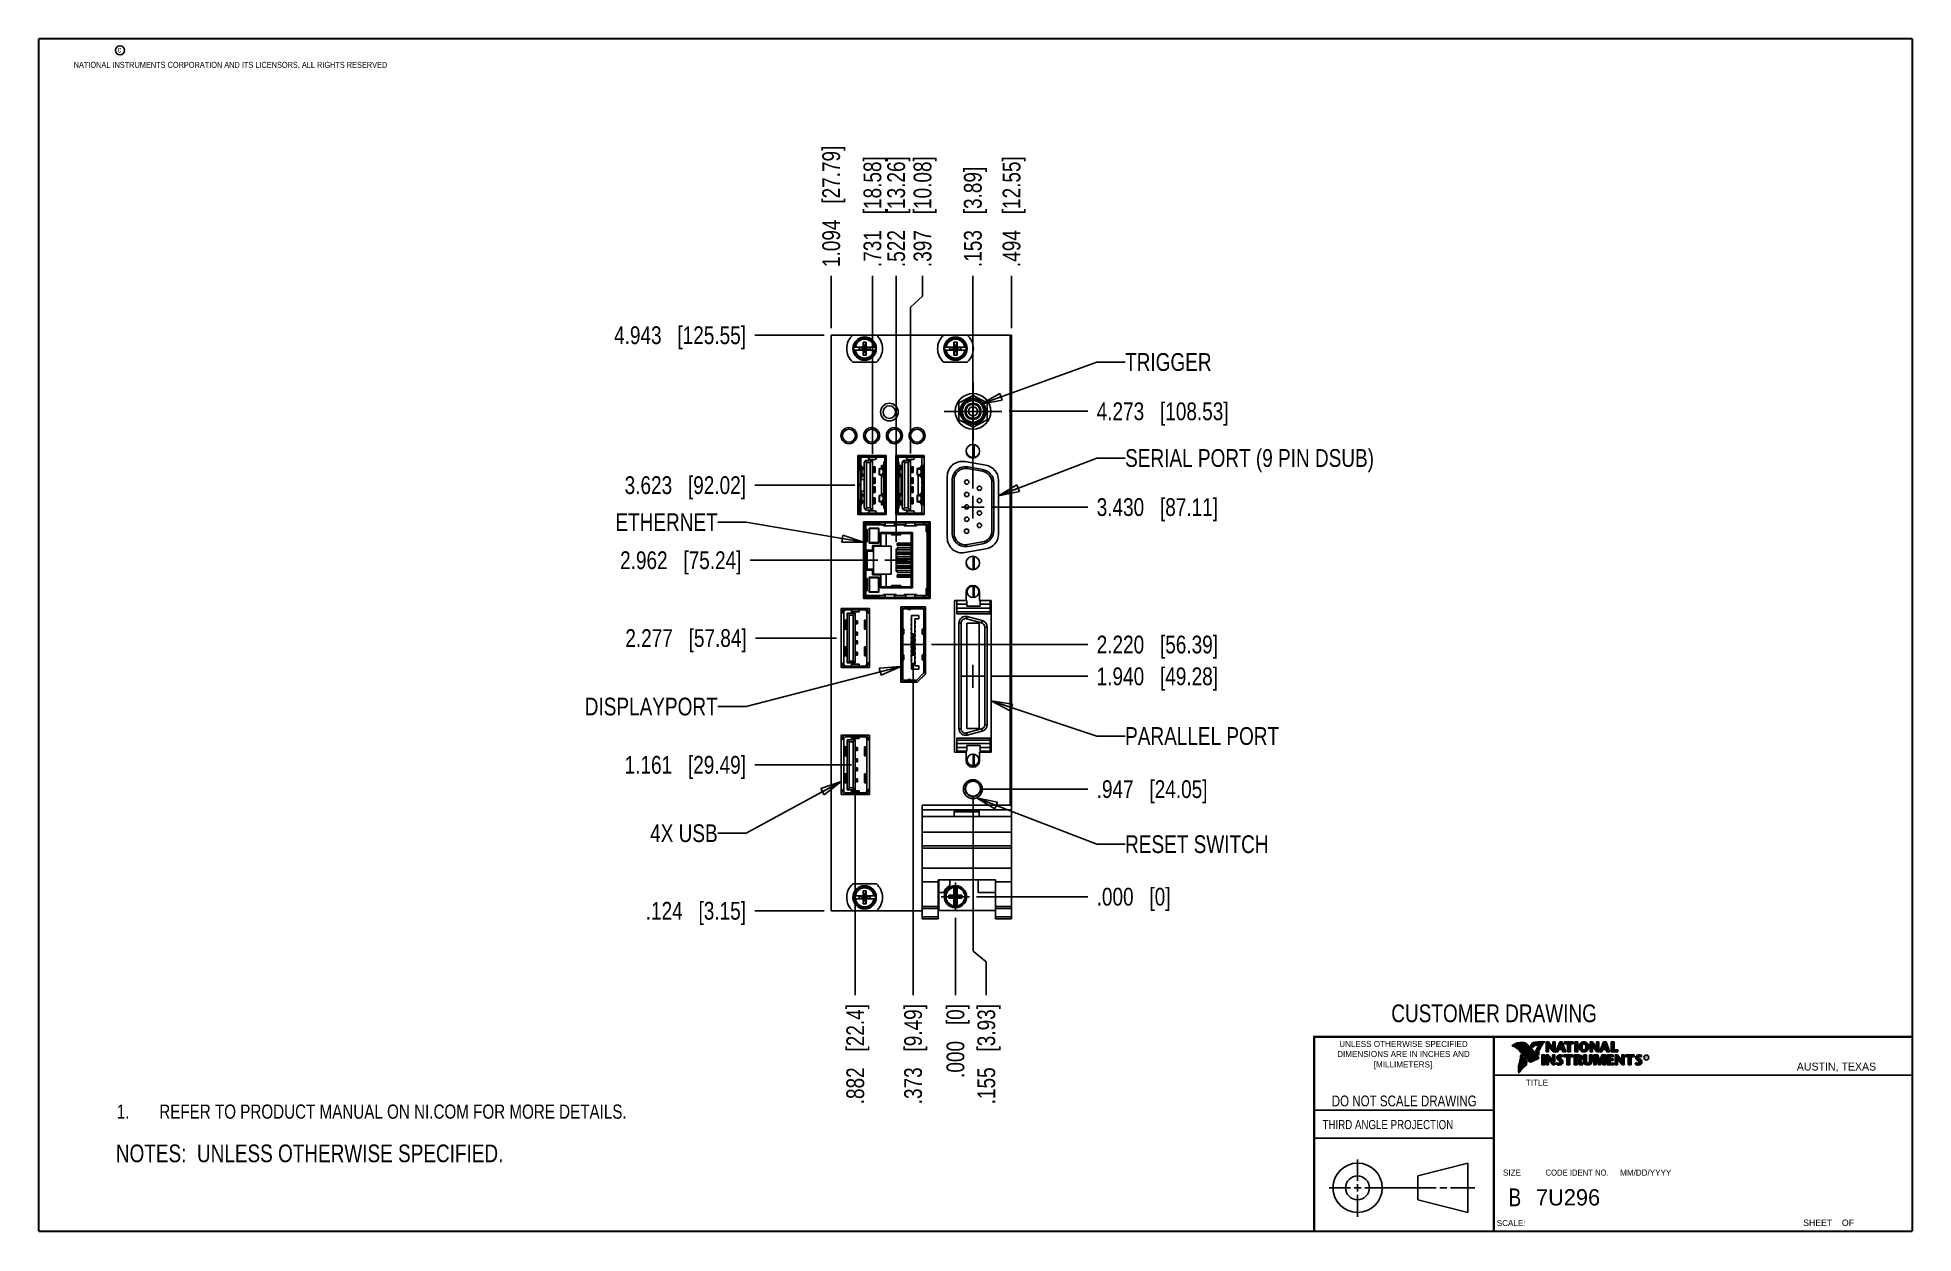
# Model space of a CAD drawing. Header units: inches. Extents: x 0.2 to 16.8, y 0.2 to 10.8.
import ezdxf

# ---------------------------------------------------------------- set-up
doc = ezdxf.new("R2010")
doc.units = ezdxf.units.IN
doc.header["$LTSCALE"] = 0.935
doc.header["$MEASUREMENT"] = 0
doc.linetypes.add('CENTER', pattern=[0.6, 0.375, -0.075, 0.075, -0.075])
doc.layers.get('0').update_dxf_attribs({"linetype": 'CONTINUOUS'})
for name, color, linetype in [('DATUMCURVES', 7, 'CONTINUOUS'), ('DEFAULT_1', 7, 'CENTER'), ('DETAIL', 7, 'CONTINUOUS'), ('DIMENSIONS', 7, 'CONTINUOUS')]:
    doc.layers.add(name, color=color, linetype=linetype)
doc.styles.get("Standard").update_dxf_attribs({"font": 'txt', "width": 0.8})
doc.styles.add('TEXTSTYLE_2', font='txt')
doc.styles.add('TEXTSTYLE_3', font='txt', dxfattribs={"width": 0.95})
doc.dimstyles.new('DIMSTYLE_1', dxfattribs={"dimtxt": 0.15625, "dimasz": 0.1875, "dimexe": 0.125, "dimexo": 0.0625, "dimgap": 0.09, "dimtad": 0, "dimtih": 1, "dimtoh": 1, "dimdec": 3, "dimzin": 4, "dimdsep": 46, "dimtxsty": 'STANDARD', "dimblk": 'CLOSED', "dimblk1": 'CLOSED', "dimblk2": 'CLOSED', "dimcen": 0.09, "dimadec": 0, "dimazin": 0, "dimtfac": 1, "dimtdec": 3, "dimtofl": 0, "dimtmove": 0, "dimatfit": 3, "dimldrblk": 'CLOSED', "dimfxl": 1, "dimtolj": 1, "dimtzin": 4, "dimarcsym": 0})
doc.dimstyles.get("Standard").update_dxf_attribs({"dimtxt": 0.15625, "dimasz": 0.1875, "dimexe": 0.125, "dimexo": 0.0625, "dimgap": 0.09, "dimtad": 0, "dimtih": 1, "dimtoh": 1, "dimdec": 3, "dimzin": 4, "dimdsep": 46, "dimtxsty": 'STANDARD', "dimblk": 'CLOSED', "dimblk1": 'CLOSED', "dimblk2": 'CLOSED', "dimcen": 0.09, "dimadec": 0, "dimazin": 0, "dimtp": 0.01, "dimtm": 0.01, "dimtfac": 1, "dimtdec": 3, "dimtofl": 0, "dimtmove": 0, "dimatfit": 3, "dimldrblk": 'CLOSED', "dimfxl": 1, "dimtolj": 1, "dimtzin": 4, "dimarcsym": 0})

msp = doc.modelspace()

# ---------------------------------------------------------------- texts
at = {"color": 2, "linetype": 'CONTINUOUS', "attachment_point": 1, "line_spacing_factor": 0.9}
for s, insert, char_height, width in [('c', (0.946, 10.6893), 0.053, 0.0424), ('NATIONAL INSTRUMENTS CORPORATION AND ITS LICENSORS. ALL RIGHTS RESERVED', (0.5583, 10.5546), 0.053, 3.0104), ('THIRD ANGLE PROJECTION', (11.5564, 1.2384), 0.08, 1.408)]:
    msp.add_mtext(s, dxfattribs=dict(at, insert=insert, char_height=char_height, width=width))
at = {"color": 7, "linetype": 'CONTINUOUS', "attachment_point": 2, "line_spacing_factor": 0.9}
for s, insert, char_height, width in [('CUSTOMER DRAWING', (13.0668, 2.2564), 0.15625, 2), ('DO NOT SCALE DRAWING', (12.2754, 1.4542), 0.095, 1.52), ('B', (13.2497, 0.6361), 0.1562, 0.125)]:
    msp.add_mtext(s, dxfattribs=dict(at, insert=insert, char_height=char_height, width=width))
at = {"color": 2, "linetype": 'CONTINUOUS', "line_spacing_factor": 0.9}
for s, insert, char_height, width, attachment_point, style in [('DIMENSIONS ARE IN INCHES AND', (12.2688, 1.8465), 0.053254, 1.491112, 2, 'TEXTSTYLE_2'), ('UNLESS OTHERWISE SPECIFIED', (12.2688, 1.9352), 0.053254, 1.384604, 2, 'TEXTSTYLE_2'), ('[MILLIMETERS].', (12.2746, 1.7548), 0.053254, 0.745556, 2, 'TEXTSTYLE_2'), ('R', (14.3971, 1.8), 0.0217, 0.021738, 1, 'TEXTSTYLE_2'), ('AUSTIN, TEXAS', (15.7327, 1.7441), 0.069617, 0.905021, 1, 'TEXTSTYLE_2'), ('TITLE', (13.3474, 1.593), 0.05325, 0.26627, 1, 'TEXTSTYLE_2'), ('SIZE', (13.1451, 0.8027), 0.05325, 0.213016, 1, 'TEXTSTYLE_2'), ('CODE IDENT NO.', (13.7978, 0.8027), 0.053254, 0.708278, 2, 'TEXTSTYLE_3'), ('MM/DD/YYYY', (14.1765, 0.8027), 0.05325, 0.53254, 1, 'TEXTSTYLE_2'), ('SCALE:', (13.0904, 0.3585), 0.05325, 0.319524, 1, 'TEXTSTYLE_2'), ('SHEET    OF', (15.7892, 0.3625), 0.057262, 0.629882, 1, 'TEXTSTYLE_2')]:
    msp.add_mtext(s, dxfattribs=dict(at, insert=insert, char_height=char_height, width=width, attachment_point=attachment_point, style=style))
at = {"color": 7, "linetype": 'CONTINUOUS', "insert": (13.4363, 0.6298), "char_height": 0.14316, "width": 0.715775, "attachment_point": 1, "line_spacing_factor": 0.9, "style": 'TEXTSTYLE_2'}
msp.add_mtext('7U296', dxfattribs=at)
at = {"layer": 'DETAIL', "color": 2, "linetype": 'CONTINUOUS', "char_height": 0.15625, "line_spacing_factor": 0.9}
for s, insert, width, attachment_point in [('TRIGGER', (9.8175, 7.99), 0.875, 1), ('SERIAL PORT (9 PIN DSUB)', (9.8175, 7.145), 3, 1), ('ETHERNET', (6.2295, 6.58), 1, 3), ('DISPLAYPORT', (6.2295, 4.957), 1.375, 3), ('PARALLEL PORT', (9.8175, 4.6974), 1.625, 1), ('4X USB', (6.2295, 3.8419), 0.75, 3), ('RESET SWITCH', (9.8175, 3.7452), 1.5, 1)]:
    msp.add_mtext(s, dxfattribs=dict(at, insert=insert, width=width, attachment_point=attachment_point))

# ---------------------------------------------------------------- blocks, each defined once
blk = doc.blocks.new('SYMBOL_16_BL0', base_point=(3.675, 1.312))
at = {"color": 2, "linetype": 'CONTINUOUS', "width": 0.8}
for s, p in [('1.', (0.938, 1.25)), ('REFER TO PRODUCT MANUAL ON NI.COM FOR MORE DETAILS.', (1.312, 1.25))]:
    blk.add_text(s, height=0.125, dxfattribs=at).set_placement(p)
blk = doc.blocks.new('*D0')
at = {"layer": 'DIMENSIONS', "color": 2, "linetype": 'CONTINUOUS'}
blk.add_line((8.51, 3.205), (9.489, 3.205), dxfattribs=at)
at = {"layer": 'DIMENSIONS', "color": 2, "linetype": 'CONTINUOUS', "insert": (9.567, 3.283), "char_height": 0.15625, "width": 1.03125, "attachment_point": 1, "line_spacing_factor": 0.9}
blk.add_mtext('.000{\\Ftxt.shx;\\W1.000000;\\H0.156250; }[0]', dxfattribs=at)
blk = doc.blocks.new('_CLOSED')
at = {"color": 0, "linetype": 'BYBLOCK'}
for p, q in [((0, 0), (-1, 0.167)), ((-1, 0.167), (-1, -0.167)), ((-1, -0.167), (0, 0)), ((-1, 0), (0, 0))]:
    blk.add_line(p, q, dxfattribs=at)
blk = doc.blocks.new('*D1')
at = {"layer": 'DIMENSIONS', "color": 2, "linetype": 'CONTINUOUS'}
blk.add_line((8.539, 4.152), (9.489, 4.152), dxfattribs=at)
at = {"layer": 'DIMENSIONS', "color": 2, "linetype": 'CONTINUOUS', "insert": (9.567, 4.23), "char_height": 0.15625, "width": 1.53125, "attachment_point": 1, "line_spacing_factor": 0.9}
blk.add_mtext('.947{\\Ftxt.shx;\\W1.000000;\\H0.156250; }[24.05]', dxfattribs=at)
blk = doc.blocks.new('*D2')
at = {"layer": 'DIMENSIONS', "color": 2, "linetype": 'CONTINUOUS'}
blk.add_line((7.408, 4.366), (6.558, 4.366), dxfattribs=at)
at = {"layer": 'DIMENSIONS', "color": 2, "linetype": 'CONTINUOUS', "insert": (6.479, 4.444), "char_height": 0.15625, "width": 1.65625, "attachment_point": 3, "line_spacing_factor": 0.9}
blk.add_mtext('1.161{\\Ftxt.shx;\\W1.000000;\\H0.156250; }[29.49]', dxfattribs=at)
blk = doc.blocks.new('*D3')
at = {"layer": 'DIMENSIONS', "color": 2, "linetype": 'CONTINUOUS'}
blk.add_line((7.277, 5.482), (6.563, 5.482), dxfattribs=at)
at = {"layer": 'DIMENSIONS', "color": 2, "linetype": 'CONTINUOUS', "insert": (6.485, 5.56), "char_height": 0.15625, "width": 1.65625, "attachment_point": 3, "line_spacing_factor": 0.9}
blk.add_mtext('2.277{\\Ftxt.shx;\\W1.000000;\\H0.156250; }[57.84]', dxfattribs=at)
blk = doc.blocks.new('*D4')
at = {"layer": 'DIMENSIONS', "color": 2, "linetype": 'CONTINUOUS'}
blk.add_line((7.437, 6.828), (6.558, 6.828), dxfattribs=at)
at = {"layer": 'DIMENSIONS', "color": 2, "linetype": 'CONTINUOUS', "insert": (6.479, 6.906), "char_height": 0.15625, "width": 1.65625, "attachment_point": 3, "line_spacing_factor": 0.9}
blk.add_mtext('3.623{\\Ftxt.shx;\\W1.000000;\\H0.156250; }[92.02]', dxfattribs=at)
blk = doc.blocks.new('*D5')
at = {"layer": 'DIMENSIONS', "color": 2, "linetype": 'CONTINUOUS'}
blk.add_line((8.639, 5.145), (9.489, 5.145), dxfattribs=at)
at = {"layer": 'DIMENSIONS', "color": 2, "linetype": 'CONTINUOUS', "insert": (9.567, 5.223), "char_height": 0.15625, "width": 1.65625, "attachment_point": 1, "line_spacing_factor": 0.9}
blk.add_mtext('1.940{\\Ftxt.shx;\\W1.000000;\\H0.156250; }[49.28]', dxfattribs=at)
blk = doc.blocks.new('*D6')
at = {"layer": 'DIMENSIONS', "color": 2, "linetype": 'CONTINUOUS'}
blk.add_line((8.113, 5.425), (9.489, 5.425), dxfattribs=at)
at = {"layer": 'DIMENSIONS', "color": 2, "linetype": 'CONTINUOUS', "insert": (9.567, 5.503), "char_height": 0.15625, "width": 1.65625, "attachment_point": 1, "line_spacing_factor": 0.9}
blk.add_mtext('2.220{\\Ftxt.shx;\\W1.000000;\\H0.156250; }[56.39]', dxfattribs=at)
blk = doc.blocks.new('*D7')
at = {"layer": 'DIMENSIONS', "color": 2, "linetype": 'CONTINUOUS'}
blk.add_line((8.639, 6.635), (9.489, 6.635), dxfattribs=at)
at = {"layer": 'DIMENSIONS', "color": 2, "linetype": 'CONTINUOUS', "insert": (9.567, 6.713), "char_height": 0.15625, "width": 1.65625, "attachment_point": 1, "line_spacing_factor": 0.9}
blk.add_mtext('3.430{\\Ftxt.shx;\\W1.000000;\\H0.156250; }[87.11]', dxfattribs=at)
blk = doc.blocks.new('*D8')
at = {"layer": 'DIMENSIONS', "color": 2, "linetype": 'CONTINUOUS'}
blk.add_line((8.796, 7.478), (9.489, 7.478), dxfattribs=at)
at = {"layer": 'DIMENSIONS', "color": 2, "linetype": 'CONTINUOUS', "insert": (9.567, 7.556), "char_height": 0.15625, "width": 1.78125, "attachment_point": 1, "line_spacing_factor": 0.9}
blk.add_mtext('4.273{\\Ftxt.shx;\\W1.000000;\\H0.156250; }[108.53]', dxfattribs=at)
blk = doc.blocks.new('*D9')
at = {"layer": 'DIMENSIONS', "color": 2, "linetype": 'CONTINUOUS'}
blk.add_line((7.167, 3.081), (6.558, 3.081), dxfattribs=at)
at = {"layer": 'DIMENSIONS', "color": 2, "linetype": 'CONTINUOUS', "insert": (6.479, 3.159), "char_height": 0.15625, "width": 1.40625, "attachment_point": 3, "line_spacing_factor": 0.9}
blk.add_mtext('.124{\\Ftxt.shx;\\W1.000000;\\H0.156250; }[3.15]', dxfattribs=at)
blk = doc.blocks.new('*D10')
at = {"layer": 'DIMENSIONS', "color": 2, "linetype": 'CONTINUOUS'}
blk.add_line((7.639, 6.167), (6.517, 6.167), dxfattribs=at)
at = {"layer": 'DIMENSIONS', "color": 2, "linetype": 'CONTINUOUS', "insert": (6.439, 6.245), "char_height": 0.15625, "width": 1.65625, "attachment_point": 3, "line_spacing_factor": 0.9}
blk.add_mtext('2.962{\\Ftxt.shx;\\W1.000000;\\H0.156250; }[75.24]', dxfattribs=at)
blk = doc.blocks.new('*D11')
at = {"layer": 'DIMENSIONS', "color": 2, "linetype": 'CONTINUOUS'}
blk.add_line((7.167, 8.148), (6.558, 8.148), dxfattribs=at)
at = {"layer": 'DIMENSIONS', "color": 2, "linetype": 'CONTINUOUS', "insert": (6.479, 8.226), "char_height": 0.15625, "width": 1.78125, "attachment_point": 3, "line_spacing_factor": 0.9}
blk.add_mtext('4.943{\\Ftxt.shx;\\W1.000000;\\H0.156250; }[125.55]', dxfattribs=at)
blk = doc.blocks.new('*D12')
at = {"layer": 'DIMENSIONS', "color": 2, "linetype": 'CONTINUOUS'}
blk.add_line((7.441, 4.309), (7.441, 2.338), dxfattribs=at)
at = {"layer": 'DIMENSIONS', "color": 2, "linetype": 'CONTINUOUS', "insert": (7.363, 2.26), "char_height": 0.15625, "width": 1.40625, "attachment_point": 3, "rotation": 90, "line_spacing_factor": 0.9}
blk.add_mtext('.882{\\Ftxt.shx;\\W1.000000;\\H0.156250; }[22.4]', dxfattribs=at)
blk = doc.blocks.new('*D13')
at = {"layer": 'DIMENSIONS', "color": 2, "linetype": 'CONTINUOUS'}
blk.add_line((8.323, 3.018), (8.323, 2.338), dxfattribs=at)
at = {"layer": 'DIMENSIONS', "color": 2, "linetype": 'CONTINUOUS', "insert": (8.245, 2.26), "char_height": 0.15625, "width": 1.03125, "attachment_point": 3, "rotation": 90, "line_spacing_factor": 0.9}
blk.add_mtext('.000{\\Ftxt.shx;\\W1.000000;\\H0.156250; }[0]', dxfattribs=at)
blk = doc.blocks.new('*D14')
at = {"layer": 'DIMENSIONS', "color": 2, "linetype": 'CONTINUOUS'}
blk.add_line((8.476, 6.797), (8.476, 8.67), dxfattribs=at)
at = {"layer": 'DIMENSIONS', "color": 2, "linetype": 'CONTINUOUS', "insert": (8.398, 8.748), "char_height": 0.15625, "width": 1.40625, "attachment_point": 1, "rotation": 90, "line_spacing_factor": 0.9}
blk.add_mtext('.153{\\Ftxt.shx;\\W1.000000;\\H0.156250; }[3.89]', dxfattribs=at)
blk = doc.blocks.new('*D15')
at = {"layer": 'DIMENSIONS', "color": 2, "linetype": 'CONTINUOUS'}
for p, q in [((8.033, 8.491), (8.033, 8.67)), ((7.927, 8.394), (8.033, 8.491)), ((7.927, 7.107), (7.927, 8.394))]:
    blk.add_line(p, q, dxfattribs=at)
at = {"layer": 'DIMENSIONS', "color": 2, "linetype": 'CONTINUOUS', "insert": (7.955, 8.748), "char_height": 0.15625, "width": 1.53125, "attachment_point": 1, "rotation": 90, "line_spacing_factor": 0.9}
blk.add_mtext('.397{\\Ftxt.shx;\\W1.000000;\\H0.156250; }[10.08]', dxfattribs=at)
blk = doc.blocks.new('*D16')
at = {"layer": 'DIMENSIONS', "color": 2, "linetype": 'CONTINUOUS'}
blk.add_line((7.592, 7.105), (7.592, 8.67), dxfattribs=at)
at = {"layer": 'DIMENSIONS', "color": 2, "linetype": 'CONTINUOUS', "insert": (7.514, 8.748), "char_height": 0.15625, "width": 1.53125, "attachment_point": 1, "rotation": 90, "line_spacing_factor": 0.9}
blk.add_mtext('.731{\\Ftxt.shx;\\W1.000000;\\H0.156250; }[18.58]', dxfattribs=at)
blk = doc.blocks.new('*D17')
at = {"layer": 'DIMENSIONS', "color": 2, "linetype": 'CONTINUOUS'}
blk.add_line((7.801, 6.33), (7.801, 8.67), dxfattribs=at)
at = {"layer": 'DIMENSIONS', "color": 2, "linetype": 'CONTINUOUS', "insert": (7.723, 8.748), "char_height": 0.15625, "width": 1.53125, "attachment_point": 1, "rotation": 90, "line_spacing_factor": 0.9}
blk.add_mtext('.522{\\Ftxt.shx;\\W1.000000;\\H0.156250; }[13.26]', dxfattribs=at)
blk = doc.blocks.new('*D18')
at = {"layer": 'DIMENSIONS', "color": 2, "linetype": 'CONTINUOUS'}
blk.add_line((8.817, 8.21), (8.817, 8.67), dxfattribs=at)
at = {"layer": 'DIMENSIONS', "color": 2, "linetype": 'CONTINUOUS', "insert": (8.739, 8.748), "char_height": 0.15625, "width": 1.53125, "attachment_point": 1, "rotation": 90, "line_spacing_factor": 0.9}
blk.add_mtext('.494{\\Ftxt.shx;\\W1.000000;\\H0.156250; }[12.55]', dxfattribs=at)
blk = doc.blocks.new('*D19')
at = {"layer": 'DIMENSIONS', "color": 2, "linetype": 'CONTINUOUS'}
blk.add_line((7.229, 8.21), (7.229, 8.67), dxfattribs=at)
at = {"layer": 'DIMENSIONS', "color": 2, "linetype": 'CONTINUOUS', "insert": (7.151, 8.748), "char_height": 0.15625, "width": 1.65625, "attachment_point": 1, "rotation": 90, "line_spacing_factor": 0.9}
blk.add_mtext('1.094{\\Ftxt.shx;\\W1.000000;\\H0.156250; }[27.79]', dxfattribs=at)
blk = doc.blocks.new('*D20')
at = {"layer": 'DIMENSIONS', "color": 2, "linetype": 'CONTINUOUS'}
blk.add_line((7.95, 5.263), (7.95, 2.338), dxfattribs=at)
at = {"layer": 'DIMENSIONS', "color": 2, "linetype": 'CONTINUOUS', "insert": (7.872, 2.26), "char_height": 0.15625, "width": 1.40625, "attachment_point": 3, "rotation": 90, "line_spacing_factor": 0.9}
blk.add_mtext('.373{\\Ftxt.shx;\\W1.000000;\\H0.156250; }[9.49]', dxfattribs=at)
blk = doc.blocks.new('*D21')
at = {"layer": 'DIMENSIONS', "color": 2, "linetype": 'CONTINUOUS'}
for p, q in [((8.478, 4.093), (8.478, 2.726)), ((8.478, 2.726), (8.595, 2.63)), ((8.595, 2.63), (8.595, 2.338))]:
    blk.add_line(p, q, dxfattribs=at)
at = {"layer": 'DIMENSIONS', "color": 2, "linetype": 'CONTINUOUS', "insert": (8.517, 2.26), "char_height": 0.15625, "width": 1.40625, "attachment_point": 3, "rotation": 90, "line_spacing_factor": 0.9}
blk.add_mtext('.155{\\Ftxt.shx;\\W1.000000;\\H0.156250; }[3.93]', dxfattribs=at)
blk = doc.blocks.new('SYMBOL_0_BL1', base_point=(3.114, 0.945))
at = {"layer": 'DETAIL', "color": 2, "linetype": 'CONTINUOUS', "width": 0.8}
blk.add_text('NOTES:  UNLESS OTHERWISE SPECIFIED.', height=0.156, dxfattribs=at).set_placement((0.93, 0.867))

# ---------------------------------------------------------------- dimensions: what is measured, and where the dimension line sits
at = {"layer": 'DIMENSIONS', "color": 2, "linetype": 'CONTINUOUS'}
for feature_location, offset, dtype, origin, picture, middle in [((7.2295, 8.2103), (0, 0.4598), 1, (8.3235, 8.1478), '*D19', (7.2295, 9.5764)), ((7.5922, 7.1048), (0, 1.5653), 1, (8.3235, 7.0736), '*D16', (7.5922, 9.5139)), ((7.8015, 6.3296), (0, 2.3405), 1, (8.3235, 6.2671), '*D17', (7.8015, 9.5139)), ((7.9268, 7.1075), (0.1059, 1.5626), 0, (8.3235, 7.0736), '*D15', (8.0327, 9.5139)), ((8.8175, 8.2103), (0, 0.4598), 1, (8.3235, 8.1478), '*D18', (8.8175, 9.5139)), ((8.4765, 6.7972), (0, 1.8729), 1, (8.3235, 6.7347), '*D14', (8.4765, 9.4514)), ((7.167, 8.1478), (-0.6094, 0), 0, (7.2295, 3.2049), '*D11', (5.5888, 8.1478)), ((8.7956, 7.4776), (0.6937, 0), 0, (8.7331, 3.2049), '*D8', (10.4581, 7.4776)), ((7.4367, 6.8276), (-0.8792, 0), 0, (7.4992, 3.2049), '*D4', (5.6513, 6.8276)), ((8.6391, 6.6346), (0.8503, 0), 0, (8.5766, 3.2049), '*D7', (10.3956, 6.6346)), ((7.6389, 6.167), (-1.1215, 0), 0, (7.7014, 3.2049), '*D10', (5.6111, 6.167)), ((7.2772, 5.4822), (-0.714, 0), 0, (7.3397, 3.2049), '*D3', (5.6569, 5.4822)), ((8.1125, 5.425), (1.3768, 0), 0, (8.05, 3.2049), '*D6', (10.3956, 5.425)), ((7.95003, 5.26253), (0, -2.92449), 1, (8.32346, 5.32503), '*D20', (7.95003, 1.55679)), ((8.6391, 5.1451), (0.8503, 0), 0, (8.5766, 3.2049), '*D5', (10.3956, 5.1451)), ((7.4084, 4.3661), (-0.8508, 0), 0, (7.3397, 3.2049), '*D2', (5.6513, 4.3661)), ((7.4415, 4.3093), (0, -1.9712), 1, (8.3235, 3.0804), '*D12', (7.4415, 1.5568)), ((8.4781276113, 4.0926106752), (0.1167077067, -1.754575), 0, (8.3234584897, 4.1551106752), '*D21', (8.594835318, 1.5567856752)), ((8.539, 4.1516), (0.9504, 0), 0, (8.4765, 3.2049), '*D1', (10.3331, 4.1516)), ((7.167, 3.0808), (-0.6094, 0), 0, (7.2295, 3.2049), '*D9', (5.7763, 3.0808)), ((8.5104663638, 3.2049106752), (0.9788671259, 0), 0, (8.4479663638, 3.2049106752), '*D0', (10.0830834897, 3.2049106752)), ((8.3234584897, 3.0179028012), (0, -0.679867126), 1, (8.3234584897, 3.0804028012), '*D13', (8.3234584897, 1.7442856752))]:
    dim = msp.add_ordinate_dim(feature_location=feature_location, offset=offset, dtype=dtype, origin=origin, dimstyle='DIMSTYLE_1', override={"dimtad": 1, "dimtih": 0, "dimtoh": 0}, dxfattribs=at)
    dim.commit()
    dim.dimension.update_dxf_attribs({"geometry": picture, "text_midpoint": middle})

# ---------------------------------------------------------------- linework, layer by layer
at = {"color": 7, "linetype": 'CONTINUOUS'}
for p, q in [((7.2295, 8.1478), (7.2295, 3.0808)), ((7.4197, 8.1478), (7.2295, 8.1478)), ((7.4197, 8.1483), (7.6272, 8.1483)), ((8.2197, 8.1478), (7.6272, 8.1478)), ((8.2197, 8.1483), (8.4272, 8.1483)), ((8.8175, 8.1478), (8.4272, 8.1478)), ((8.8055, 8.1478), (8.8055, 4.0119)), ((8.8175, 3.0099), (8.8175, 8.1478)), ((7.4288, 8.0436), (7.5117, 8.0436)), ((7.4288, 8.016), (7.5117, 8.016)), ((7.4749, 8.0181), (7.4749, 8.0415)), ((7.4749, 8.0415), (7.572, 8.0181)), ((7.4749, 8.0181), (7.572, 8.0415)), ((7.5117, 8.0415), (7.4749, 8.0415)), ((7.4749, 8.0181), (7.5117, 8.0181)), ((7.5097, 7.9727), (7.5372, 8.0869)), ((7.5097, 8.0436), (7.5097, 8.0869)), ((7.5372, 7.9727), (7.5097, 8.0869)), ((7.5097, 8.0869), (7.5372, 8.0869)), ((7.5097, 7.9727), (7.5097, 8.016)), ((7.5372, 7.9727), (7.5097, 7.9727)), ((7.5117, 8.0436), (7.5117, 8.0415)), ((7.5117, 8.0181), (7.5352, 8.0415)), ((7.5352, 8.0181), (7.5117, 8.0415)), ((7.5117, 8.016), (7.5117, 8.0181)), ((7.5352, 8.0436), (7.5352, 8.0415)), ((7.5352, 8.0436), (7.6181, 8.0436)), ((7.572, 8.0415), (7.5352, 8.0415)), ((7.5352, 8.016), (7.5352, 8.0181)), ((7.5352, 8.0181), (7.572, 8.0181)), ((7.5352, 8.016), (7.6181, 8.016)), ((7.5372, 8.0869), (7.5372, 8.0436)), ((7.5372, 8.016), (7.5372, 7.9727)), ((7.572, 8.0181), (7.572, 8.0415)), ((8.2288, 8.0436), (8.3117, 8.0436)), ((8.2288, 8.016), (8.3117, 8.016)), ((8.2749, 8.0181), (8.2749, 8.0415)), ((8.2749, 8.0181), (8.372, 8.0415)), ((8.3117, 8.0415), (8.2749, 8.0415)), ((8.2749, 8.0415), (8.372, 8.0181)), ((8.2749, 8.0181), (8.3117, 8.0181)), ((8.3097, 7.9727), (8.3372, 8.0869)), ((8.3097, 8.0436), (8.3097, 8.0869)), ((8.3372, 7.9727), (8.3097, 8.0869)), ((8.3097, 8.0869), (8.3372, 8.0869)), ((8.3097, 7.9727), (8.3097, 8.016)), ((8.3372, 7.9727), (8.3097, 7.9727)), ((8.3117, 8.0436), (8.3117, 8.0415)), ((8.3117, 8.0181), (8.3352, 8.0415)), ((8.3352, 8.0181), (8.3117, 8.0415)), ((8.3117, 8.016), (8.3117, 8.0181)), ((8.3352, 8.0436), (8.3352, 8.0415)), ((8.3352, 8.0436), (8.4181, 8.0436)), ((8.372, 8.0415), (8.3352, 8.0415)), ((8.3352, 8.016), (8.3352, 8.0181)), ((8.3352, 8.0181), (8.372, 8.0181)), ((8.3352, 8.016), (8.4181, 8.016)), ((8.3372, 8.0869), (8.3372, 8.0436)), ((8.3372, 8.016), (8.3372, 7.9727)), ((8.372, 8.0181), (8.372, 8.0415)), ((7.6272, 7.9113), (7.4197, 7.9113)), ((8.4272, 7.9113), (8.2197, 7.9113)), ((8.3541, 7.5521), (8.4781, 7.6176)), ((8.4781, 7.6176), (8.6021, 7.5521)), ((8.3541, 7.4031), (8.3541, 7.5521)), ((8.6021, 7.5521), (8.6021, 7.4031)), ((8.4781, 7.3376), (8.3541, 7.4031)), ((8.6021, 7.4031), (8.4781, 7.3376)), ((8.4797, 7.0706), (8.4797, 7.1861)), ((8.4876, 7.0717), (8.4876, 7.1849)), ((7.4635, 7.0902), (7.4635, 6.5702)), ((7.7135, 7.0902), (7.4635, 7.0902)), ((7.4677, 6.9453), (7.4677, 6.8457)), ((7.4677, 6.9453), (7.4733, 6.9453)), ((7.4733, 6.9453), (7.4733, 6.8457)), ((7.4756, 7.0736), (7.4756, 6.9571)), ((7.4761, 6.9571), (7.4914, 6.9571)), ((7.4835, 7.0697), (7.4835, 7.0736)), ((7.4891, 6.9571), (7.4891, 6.8339)), ((7.4978, 6.9546), (7.4913, 6.9553)), ((7.5173, 7.0894), (7.4914, 7.0894)), ((7.4953, 7.0815), (7.4914, 7.0815)), ((7.5032, 7.0736), (7.4914, 7.0618)), ((7.4914, 6.5854), (7.4914, 7.0697)), ((7.4914, 7.0047), (7.5065, 6.9767)), ((7.4914, 6.9901), (7.4987, 6.9765)), ((7.4953, 7.0736), (7.7087, 7.0736)), ((7.5197, 6.9727), (7.4969, 6.967)), ((7.4969, 6.967), (7.5035, 6.9663)), ((7.4978, 6.9546), (7.4978, 6.9368)), ((7.4987, 6.9765), (7.4987, 6.9675)), ((7.5197, 6.9704), (7.5035, 6.9663)), ((7.5197, 6.9762), (7.5108, 6.9761)), ((7.5115, 6.9747), (7.5197, 6.9749)), ((7.5115, 6.9707), (7.5115, 6.9747)), ((7.5173, 7.0736), (7.5173, 7.0889)), ((7.667, 7.0759), (7.5173, 7.0759)), ((7.5197, 6.6327), (7.5197, 7.0225)), ((7.5394, 7.0264), (7.5266, 7.0392)), ((7.5394, 7.0264), (7.5394, 6.6288)), ((7.5394, 7.0264), (7.5725, 7.0264)), ((7.5922, 7.0461), (7.5433, 7.0461)), ((7.5528, 7.0736), (7.5657, 7.0528)), ((7.5659, 7.0526), (7.5657, 7.0528)), ((7.6186, 7.0528), (7.5657, 7.0528)), ((7.5659, 7.0526), (7.6184, 7.0526)), ((7.5922, 7.0461), (7.5725, 7.0264)), ((7.5725, 6.6288), (7.5725, 7.0264)), ((7.5922, 7.0461), (7.5922, 6.6091)), ((7.617, 6.9906), (7.5922, 6.9906)), ((7.5922, 6.9402), (7.617, 6.9402)), ((7.5945, 6.9851), (7.617, 6.9851)), ((7.617, 6.9457), (7.5945, 6.9457)), ((7.6082, 6.9457), (7.6082, 6.9851)), ((7.6161, 6.9851), (7.6161, 6.9457)), ((7.617, 6.9402), (7.617, 6.9906)), ((7.6186, 7.0528), (7.6184, 7.0526)), ((7.6186, 7.0528), (7.6315, 7.0736)), ((7.6516, 6.9726), (7.6516, 6.9188)), ((7.6536, 6.9196), (7.6536, 6.9717)), ((7.6536, 6.9717), (7.6808, 6.9663)), ((7.6882, 6.9667), (7.6602, 6.9723)), ((7.6638, 6.9716), (7.6638, 6.9731)), ((7.6638, 6.9731), (7.6728, 6.973)), ((7.6735, 6.9741), (7.6645, 6.9742)), ((7.667, 7.0894), (7.7004, 7.0894)), ((7.667, 7.0889), (7.667, 7.0736)), ((7.6728, 6.973), (7.6728, 6.9698)), ((7.6733, 7.0008), (7.6733, 6.9741)), ((7.6929, 7.0008), (7.6733, 7.0008)), ((7.6929, 6.9969), (7.6778, 6.9746)), ((7.6856, 6.9745), (7.6929, 6.9853)), ((7.6856, 6.9672), (7.6856, 6.9745)), ((7.693, 6.9553), (7.6865, 6.9546)), ((7.6865, 6.9546), (7.6865, 6.9368)), ((7.6886, 7.0894), (7.6886, 7.0815)), ((7.6886, 7.0815), (7.7135, 7.0815)), ((7.6929, 7.0331), (7.6929, 6.6221)), ((7.6929, 7.0331), (7.7087, 7.0331)), ((7.7004, 7.0815), (7.7004, 7.0902)), ((7.7008, 7.0815), (7.7008, 7.0331)), ((7.7008, 7.0461), (7.7087, 7.0461)), ((7.7047, 6.6221), (7.7047, 7.0331)), ((7.7087, 7.0331), (7.7087, 7.0815)), ((7.7087, 7.0658), (7.7135, 7.0658)), ((7.7135, 6.5702), (7.7135, 7.0902)), ((7.7985, 7.0902), (7.7985, 6.5702)), ((8.0485, 7.0902), (7.7985, 7.0902)), ((7.7985, 7.0815), (7.8303, 7.0815)), ((7.7985, 7.0658), (7.8103, 7.0658)), ((7.8103, 7.0331), (7.8103, 7.0815)), ((7.8103, 7.0736), (8.0236, 7.0736)), ((7.8103, 7.0461), (7.8181, 7.0461)), ((7.8103, 7.0331), (7.826, 7.0331)), ((7.8142, 7.0331), (7.8142, 6.6221)), ((7.8181, 7.0331), (7.8181, 7.0815)), ((7.8185, 7.0902), (7.8185, 7.0815)), ((7.8185, 7.0894), (7.852, 7.0894)), ((7.8325, 6.9546), (7.8259, 6.9553)), ((7.826, 6.6221), (7.826, 7.0331)), ((7.8457, 7.0008), (7.826, 7.0008)), ((7.826, 6.9969), (7.8412, 6.9746)), ((7.826, 6.9853), (7.8333, 6.9745)), ((7.8303, 7.0815), (7.8303, 7.0894)), ((7.8307, 6.9667), (7.8544, 6.9714)), ((7.8325, 6.9546), (7.8325, 6.9368)), ((7.8333, 6.9745), (7.8333, 6.9672)), ((7.8381, 6.9663), (7.8544, 6.9695)), ((7.8544, 6.9742), (7.8454, 6.9741)), ((7.8457, 7.0008), (7.8457, 6.9741)), ((7.8461, 6.973), (7.8544, 6.9731)), ((7.8461, 6.9698), (7.8461, 6.973)), ((7.852, 7.0736), (7.852, 7.0889)), ((8.0016, 7.0759), (7.852, 7.0759)), ((7.8544, 7.0225), (7.8544, 6.6327)), ((7.874, 7.0264), (7.8613, 7.0392)), ((7.874, 7.0264), (7.874, 6.6288)), ((7.9071, 7.0264), (7.874, 7.0264)), ((7.878, 7.0461), (7.9268, 7.0461)), ((7.8874, 7.0736), (7.9004, 7.0528)), ((7.9004, 7.0528), (7.9006, 7.0526)), ((7.9532, 7.0528), (7.9004, 7.0528)), ((7.9006, 7.0526), (7.953, 7.0526)), ((7.9071, 7.0264), (7.9268, 7.0461)), ((7.9071, 6.6288), (7.9071, 7.0264)), ((7.9268, 7.0461), (7.9268, 6.6091)), ((7.9516, 6.9906), (7.9268, 6.9906)), ((7.9268, 6.9402), (7.9516, 6.9402)), ((7.9292, 6.9851), (7.9516, 6.9851)), ((7.9292, 6.9457), (7.9516, 6.9457)), ((7.9429, 6.9457), (7.9429, 6.9851)), ((7.9507, 6.9851), (7.9507, 6.9457)), ((7.9516, 6.9402), (7.9516, 6.9906)), ((7.953, 7.0526), (7.9532, 7.0528)), ((7.9532, 7.0528), (7.9662, 7.0736)), ((7.9863, 6.9742), (7.9863, 6.9171)), ((7.9883, 6.9183), (7.9883, 6.9731)), ((7.9883, 6.9731), (8.0155, 6.9663)), ((7.9948, 6.9739), (8.022, 6.967)), ((7.9984, 6.9729), (7.9984, 6.9749)), ((7.9984, 6.9749), (8.0075, 6.9747)), ((8.0082, 6.9761), (7.9991, 6.9762)), ((8.0485, 7.0894), (8.0016, 7.0894)), ((8.0016, 7.0889), (8.0016, 7.0736)), ((8.0075, 6.9747), (8.0075, 6.9707)), ((8.0124, 6.9767), (8.0276, 7.0047)), ((8.0155, 6.9663), (8.022, 6.967)), ((8.0276, 7.0618), (8.0158, 7.0736)), ((8.0276, 6.9901), (8.0203, 6.9765)), ((8.0203, 6.9675), (8.0203, 6.9765)), ((8.0277, 6.9553), (8.0211, 6.9546)), ((8.0211, 6.9368), (8.0211, 6.9546)), ((8.0355, 7.0815), (8.0236, 7.0815)), ((8.0276, 6.8339), (8.0276, 7.0697)), ((8.0276, 6.9571), (8.0429, 6.9571)), ((8.0299, 6.8339), (8.0299, 6.9571)), ((8.0348, 7.0736), (8.0355, 7.0736)), ((8.0355, 7.0815), (8.0355, 7.0697)), ((8.0355, 7.0012), (8.0355, 6.9571)), ((8.0485, 7.0012), (8.0355, 7.0012)), ((8.0456, 6.8457), (8.0456, 6.9453)), ((8.0456, 6.9453), (8.0485, 6.9453)), ((8.0485, 6.5702), (8.0485, 7.0902)), ((8.5924, 7.0028), (8.4064, 7.0356)), ((8.4285, 6.9733), (8.5625, 6.9496)), ((8.5624, 6.9664), (8.4354, 6.9888)), ((7.4733, 6.8457), (7.4677, 6.8457)), ((7.4677, 6.8095), (7.4677, 6.7099)), ((7.4677, 6.8095), (7.4733, 6.8095)), ((7.4733, 6.7099), (7.4733, 6.8095)), ((7.4756, 6.8339), (7.4756, 6.8213)), ((7.4914, 6.8339), (7.4761, 6.8339)), ((7.4761, 6.8213), (7.4914, 6.8213)), ((7.4835, 6.8339), (7.4835, 6.8213)), ((7.4891, 6.8213), (7.4891, 6.698)), ((7.4913, 6.9361), (7.4978, 6.9368)), ((7.4987, 6.9148), (7.4914, 6.9013)), ((7.4914, 6.8866), (7.5065, 6.9147)), ((7.5197, 6.8788), (7.4914, 6.8788)), ((7.5197, 6.7764), (7.4914, 6.7764)), ((7.5035, 6.9251), (7.4969, 6.9243)), ((7.4969, 6.9243), (7.5197, 6.9186)), ((7.4987, 6.9239), (7.4987, 6.9148)), ((7.5035, 6.9251), (7.5197, 6.921)), ((7.515, 6.9103), (7.5041, 6.9103)), ((7.5108, 6.9153), (7.5197, 6.9152)), ((7.5115, 6.9166), (7.5115, 6.9207)), ((7.5197, 6.9165), (7.5115, 6.9166)), ((7.515, 6.9103), (7.515, 6.9152)), ((7.617, 6.8921), (7.5922, 6.8921)), ((7.5922, 6.8417), (7.617, 6.8417)), ((7.617, 6.8134), (7.5922, 6.8134)), ((7.5945, 6.8866), (7.617, 6.8866)), ((7.5945, 6.8473), (7.617, 6.8473)), ((7.5945, 6.8079), (7.617, 6.8079)), ((7.6082, 6.8473), (7.6082, 6.8866)), ((7.6082, 6.7685), (7.6082, 6.8079)), ((7.6161, 6.8866), (7.6161, 6.8473)), ((7.6161, 6.8079), (7.6161, 6.7685)), ((7.617, 6.8417), (7.617, 6.8921)), ((7.617, 6.763), (7.617, 6.8134)), ((7.6808, 6.9251), (7.6536, 6.9196)), ((7.6602, 6.9191), (7.6882, 6.9246)), ((7.6638, 6.9182), (7.6638, 6.9198)), ((7.6728, 6.9183), (7.6638, 6.9182)), ((7.6645, 6.9172), (7.6735, 6.9173)), ((7.6728, 6.9216), (7.6728, 6.9183)), ((7.6733, 6.9173), (7.6733, 6.7379)), ((7.6778, 6.9168), (7.6929, 6.8944)), ((7.6856, 6.9169), (7.6856, 6.9241)), ((7.6929, 6.9061), (7.6856, 6.9169)), ((7.6865, 6.9368), (7.693, 6.9361)), ((7.8259, 6.9361), (7.8325, 6.9368)), ((7.8333, 6.9169), (7.826, 6.9061)), ((7.826, 6.8944), (7.8412, 6.9168)), ((7.8544, 6.9199), (7.8307, 6.9246)), ((7.8333, 6.9241), (7.8333, 6.9169)), ((7.8381, 6.9251), (7.8544, 6.9218)), ((7.8454, 6.9173), (7.8544, 6.9172)), ((7.8457, 6.9173), (7.8457, 6.7379)), ((7.8461, 6.9183), (7.8461, 6.9216)), ((7.8544, 6.9182), (7.8461, 6.9183)), ((7.9516, 6.8921), (7.9268, 6.8921)), ((7.9268, 6.8417), (7.9516, 6.8417)), ((7.9516, 6.8134), (7.9268, 6.8134)), ((7.9292, 6.8079), (7.9516, 6.8079)), ((7.9299, 6.8866), (7.9516, 6.8866)), ((7.9299, 6.8473), (7.9516, 6.8473)), ((7.9429, 6.8473), (7.9429, 6.8866)), ((7.9429, 6.7685), (7.9429, 6.8079)), ((7.9507, 6.8866), (7.9507, 6.8473)), ((7.9507, 6.8079), (7.9507, 6.7685)), ((7.9516, 6.8417), (7.9516, 6.8921)), ((7.9516, 6.763), (7.9516, 6.8134)), ((8.0155, 6.9251), (7.9883, 6.9183)), ((7.9948, 6.9175), (8.022, 6.9243)), ((7.9961, 6.9152), (7.9961, 6.7399)), ((7.9984, 6.9165), (7.9984, 6.9184)), ((8.0075, 6.9166), (7.9984, 6.9165)), ((7.9991, 6.9152), (8.0082, 6.9153)), ((8.004, 6.9103), (8.004, 6.9152)), ((8.0148, 6.9103), (8.004, 6.9103)), ((8.0075, 6.9207), (8.0075, 6.9166)), ((8.0124, 6.9147), (8.0276, 6.8866)), ((8.022, 6.9243), (8.0155, 6.9251)), ((8.0203, 6.9148), (8.0203, 6.9239)), ((8.0276, 6.9013), (8.0203, 6.9148)), ((8.0211, 6.9368), (8.0277, 6.9361)), ((8.0429, 6.8339), (8.0276, 6.8339)), ((8.0276, 6.5854), (8.0276, 6.8213)), ((8.0276, 6.8213), (8.0429, 6.8213)), ((8.0299, 6.698), (8.0299, 6.8213)), ((8.0355, 6.8213), (8.0355, 6.8339)), ((8.0485, 6.8457), (8.0456, 6.8457)), ((8.0456, 6.8095), (8.0456, 6.7099)), ((8.0456, 6.8095), (8.0485, 6.8095)), ((8.2515, 6.9056), (8.2515, 6.3636)), ((8.2946, 6.8706), (8.2946, 6.4066)), ((8.3111, 6.4024), (8.3111, 6.8748)), ((8.6451, 6.8512), (8.6451, 6.4261)), ((8.6616, 6.429), (8.6616, 6.8482)), ((8.7015, 6.3964), (8.7015, 6.8728)), ((7.4733, 6.7099), (7.4677, 6.7099)), ((7.4756, 6.698), (7.4756, 6.5815)), ((7.4914, 6.698), (7.4761, 6.698)), ((7.4978, 6.7183), (7.4913, 6.7191)), ((7.4913, 6.6999), (7.4978, 6.7006)), ((7.4914, 6.7685), (7.5065, 6.7404)), ((7.4987, 6.7403), (7.4914, 6.7539)), ((7.4987, 6.6786), (7.4914, 6.6651)), ((7.4914, 6.6504), (7.5065, 6.6785)), ((7.5197, 6.7365), (7.4969, 6.7308)), ((7.4969, 6.7308), (7.5035, 6.7301)), ((7.5035, 6.6888), (7.4969, 6.6881)), ((7.4969, 6.6881), (7.5197, 6.6824)), ((7.4978, 6.7183), (7.4978, 6.7006)), ((7.4987, 6.7403), (7.4987, 6.7313)), ((7.4987, 6.6877), (7.4987, 6.6786)), ((7.5197, 6.7342), (7.5035, 6.7301)), ((7.5035, 6.6888), (7.5197, 6.6848)), ((7.515, 6.7449), (7.5041, 6.7449)), ((7.5197, 6.74), (7.5108, 6.7398)), ((7.5108, 6.6791), (7.5197, 6.679)), ((7.5115, 6.7385), (7.5197, 6.7386)), ((7.5115, 6.7345), (7.5115, 6.7385)), ((7.5115, 6.6804), (7.5115, 6.6845)), ((7.5197, 6.6803), (7.5115, 6.6804)), ((7.515, 6.7399), (7.515, 6.7449)), ((7.5266, 6.616), (7.5394, 6.6288)), ((7.5725, 6.6288), (7.5394, 6.6288)), ((7.5922, 6.6091), (7.5433, 6.6091)), ((7.5725, 6.6288), (7.5922, 6.6091)), ((7.5922, 6.763), (7.617, 6.763)), ((7.617, 6.715), (7.5922, 6.715)), ((7.5922, 6.6646), (7.617, 6.6646)), ((7.5945, 6.7685), (7.617, 6.7685)), ((7.5945, 6.7095), (7.617, 6.7095)), ((7.5945, 6.6701), (7.617, 6.6701)), ((7.6082, 6.6701), (7.6082, 6.7095)), ((7.6161, 6.7095), (7.6161, 6.6701)), ((7.617, 6.6646), (7.617, 6.715)), ((7.6516, 6.7364), (7.6516, 6.6825)), ((7.6536, 6.6834), (7.6536, 6.7355)), ((7.6536, 6.7355), (7.6808, 6.7301)), ((7.6808, 6.6888), (7.6536, 6.6834)), ((7.6882, 6.7305), (7.6602, 6.7361)), ((7.6602, 6.6828), (7.6882, 6.6884)), ((7.6638, 6.7354), (7.6638, 6.7369)), ((7.6638, 6.7369), (7.6728, 6.7368)), ((7.6638, 6.682), (7.6638, 6.6836)), ((7.6728, 6.6821), (7.6638, 6.682)), ((7.6735, 6.7379), (7.6645, 6.738)), ((7.6645, 6.681), (7.6735, 6.6811)), ((7.6728, 6.7368), (7.6728, 6.7336)), ((7.6728, 6.6854), (7.6728, 6.6821)), ((7.6733, 6.6811), (7.6733, 6.6543)), ((7.6733, 6.6543), (7.6929, 6.6543)), ((7.6929, 6.7607), (7.6778, 6.7383)), ((7.6778, 6.6806), (7.6929, 6.6582)), ((7.6856, 6.7382), (7.6929, 6.749)), ((7.6856, 6.731), (7.6856, 6.7382)), ((7.6856, 6.6807), (7.6856, 6.6879)), ((7.6856, 6.6807), (7.6929, 6.6699)), ((7.693, 6.7191), (7.6865, 6.7183)), ((7.6865, 6.7183), (7.6865, 6.7006)), ((7.6865, 6.7006), (7.693, 6.6999)), ((7.7087, 6.6221), (7.6929, 6.6221)), ((7.7008, 6.5736), (7.7008, 6.6221)), ((7.7087, 6.6091), (7.7008, 6.6091)), ((7.7087, 6.5736), (7.7087, 6.6221)), ((7.8103, 6.6221), (7.8103, 6.5736)), ((7.826, 6.6221), (7.8103, 6.6221)), ((7.8181, 6.6091), (7.8103, 6.6091)), ((7.8181, 6.5736), (7.8181, 6.6221)), ((7.8325, 6.7183), (7.8259, 6.7191)), ((7.8259, 6.6999), (7.8325, 6.7006)), ((7.8412, 6.7383), (7.826, 6.7607)), ((7.8333, 6.7382), (7.826, 6.749)), ((7.8333, 6.6807), (7.826, 6.6699)), ((7.826, 6.6582), (7.8412, 6.6806)), ((7.826, 6.6543), (7.8457, 6.6543)), ((7.8307, 6.7305), (7.8544, 6.7352)), ((7.8544, 6.6837), (7.8307, 6.6884)), ((7.8325, 6.7006), (7.8325, 6.7183)), ((7.8333, 6.7382), (7.8333, 6.731)), ((7.8333, 6.6879), (7.8333, 6.6807)), ((7.8544, 6.7333), (7.8381, 6.7301)), ((7.8381, 6.6888), (7.8544, 6.6856)), ((7.8544, 6.738), (7.8454, 6.7379)), ((7.8454, 6.6811), (7.8544, 6.681)), ((7.8457, 6.6811), (7.8457, 6.6543)), ((7.8461, 6.7368), (7.8544, 6.7369)), ((7.8461, 6.7336), (7.8461, 6.7368)), ((7.8461, 6.6821), (7.8461, 6.6854)), ((7.8544, 6.682), (7.8461, 6.6821)), ((7.8613, 6.616), (7.874, 6.6288)), ((7.874, 6.6288), (7.9071, 6.6288)), ((7.9268, 6.6091), (7.878, 6.6091)), ((7.9071, 6.6288), (7.9268, 6.6091)), ((7.9268, 6.763), (7.9516, 6.763)), ((7.9516, 6.715), (7.9268, 6.715)), ((7.9268, 6.6646), (7.9516, 6.6646)), ((7.9292, 6.7685), (7.9516, 6.7685)), ((7.9292, 6.7095), (7.9516, 6.7095)), ((7.9292, 6.6701), (7.9516, 6.6701)), ((7.9429, 6.6701), (7.9429, 6.7095)), ((7.9507, 6.7095), (7.9507, 6.6701)), ((7.9516, 6.6646), (7.9516, 6.715)), ((7.9863, 6.738), (7.9863, 6.6809)), ((7.9883, 6.682), (7.9883, 6.7369)), ((7.9883, 6.7369), (8.0155, 6.7301)), ((8.0155, 6.6888), (7.9883, 6.682)), ((8.022, 6.7308), (7.9948, 6.7376)), ((7.9948, 6.6813), (8.022, 6.6881)), ((7.9984, 6.7367), (7.9984, 6.7387)), ((7.9984, 6.7387), (8.0075, 6.7385)), ((7.9984, 6.6803), (7.9984, 6.6822)), ((8.0075, 6.6804), (7.9984, 6.6803)), ((8.0082, 6.7398), (7.9991, 6.74)), ((7.9991, 6.679), (8.0082, 6.6791)), ((8.004, 6.7449), (8.004, 6.7399)), ((8.004, 6.7449), (8.0148, 6.7449)), ((8.0075, 6.7385), (8.0075, 6.7345)), ((8.0075, 6.6845), (8.0075, 6.6804)), ((8.0124, 6.7404), (8.0276, 6.7685)), ((8.0124, 6.6785), (8.0276, 6.6504)), ((8.0155, 6.7301), (8.022, 6.7308)), ((8.022, 6.6881), (8.0155, 6.6888)), ((8.0203, 6.7403), (8.0276, 6.7539)), ((8.0203, 6.7313), (8.0203, 6.7403)), ((8.0203, 6.6786), (8.0203, 6.6877)), ((8.0276, 6.6651), (8.0203, 6.6786)), ((8.0277, 6.7191), (8.0211, 6.7183)), ((8.0211, 6.7183), (8.0211, 6.7006)), ((8.0211, 6.7006), (8.0277, 6.6999)), ((8.0429, 6.698), (8.0276, 6.698)), ((8.0355, 6.698), (8.0355, 6.6539)), ((8.0355, 6.6539), (8.0485, 6.6539)), ((8.0485, 6.7099), (8.0456, 6.7099)), ((7.4635, 6.5702), (7.7135, 6.5702)), ((7.4835, 6.5815), (7.4835, 6.5854)), ((7.4914, 6.5933), (7.5032, 6.5815)), ((7.4914, 6.5736), (7.4953, 6.5736)), ((7.7087, 6.5815), (7.4953, 6.5815)), ((7.5125, 6.5045), (7.5125, 5.8305)), ((8.1015, 6.5045), (7.5125, 6.5045)), ((7.5173, 6.5718), (7.5173, 6.5815)), ((7.5173, 6.5792), (7.667, 6.5792)), ((7.5173, 6.5718), (7.5176, 6.5702)), ((7.5355, 6.423), (7.5355, 6.49)), ((7.6555, 6.49), (7.5355, 6.49)), ((7.5355, 6.48), (7.7055, 6.48)), ((7.5528, 6.5816), (7.5657, 6.6024)), ((7.5625, 6.4505), (7.5625, 6.3175)), ((7.6475, 6.4505), (7.5625, 6.4505)), ((7.5655, 6.3225), (7.5655, 6.4475)), ((7.5655, 6.4475), (7.6455, 6.4475)), ((7.5657, 6.6024), (7.5659, 6.6026)), ((7.5657, 6.6024), (7.6186, 6.6024)), ((7.6184, 6.6026), (7.5659, 6.6026)), ((7.6186, 6.6024), (7.6184, 6.6026)), ((7.6315, 6.5816), (7.6186, 6.6024)), ((7.6425, 6.4475), (7.6425, 6.4505)), ((7.6455, 6.4475), (7.6455, 6.3225)), ((7.6475, 6.3175), (7.6475, 6.4505)), ((7.6555, 6.49), (7.6555, 6.48)), ((7.6667, 6.5702), (7.667, 6.5718)), ((7.667, 6.5815), (7.667, 6.5718)), ((7.6886, 6.5702), (7.6886, 6.5736)), ((7.6886, 6.5736), (7.7135, 6.5736)), ((7.6905, 6.47), (7.6905, 6.48)), ((7.8005, 6.47), (7.6905, 6.47)), ((7.7004, 6.5702), (7.7004, 6.5736)), ((7.7055, 6.5045), (7.7055, 6.47)), ((7.7135, 6.5894), (7.7087, 6.5894)), ((7.7855, 6.47), (7.7855, 6.5045)), ((7.7855, 6.48), (7.8855, 6.48)), ((7.8103, 6.5894), (7.7985, 6.5894)), ((7.8303, 6.5736), (7.7985, 6.5736)), ((7.7985, 6.5702), (8.0485, 6.5702)), ((7.8005, 6.47), (7.8005, 6.48)), ((7.8103, 6.5815), (8.0236, 6.5815)), ((7.8185, 6.5736), (7.8185, 6.5702)), ((7.8303, 6.5702), (7.8303, 6.5736)), ((7.852, 6.5718), (7.852, 6.5815)), ((7.852, 6.5792), (8.0016, 6.5792)), ((7.852, 6.5718), (7.8522, 6.5702)), ((7.8705, 6.47), (7.8705, 6.48)), ((7.9805, 6.47), (7.8705, 6.47)), ((7.8855, 6.5045), (7.8855, 6.47)), ((7.8874, 6.5816), (7.9004, 6.6024)), ((7.9006, 6.6026), (7.9004, 6.6024)), ((7.9004, 6.6024), (7.9532, 6.6024)), ((7.953, 6.6026), (7.9006, 6.6026)), ((7.953, 6.6026), (7.9532, 6.6024)), ((7.9532, 6.6024), (7.9662, 6.5816)), ((7.9655, 6.47), (7.9655, 6.5045)), ((7.9655, 6.48), (8.0855, 6.48)), ((7.9805, 6.47), (7.9805, 6.48)), ((8.0014, 6.5702), (8.0016, 6.5718)), ((8.0016, 6.5815), (8.0016, 6.5718)), ((8.0158, 6.5815), (8.0276, 6.5933)), ((8.0236, 6.5736), (8.0355, 6.5736)), ((8.0348, 6.5815), (8.0355, 6.5815)), ((8.0355, 6.5854), (8.0355, 6.5736)), ((8.0388, 6.48), (8.0388, 6.5045)), ((8.0545, 6.48), (8.0545, 6.5045)), ((8.0655, 6.48), (8.0655, 6.4175)), ((8.0755, 6.42), (8.0755, 6.48)), ((8.0755, 6.47), (8.0855, 6.47)), ((8.0855, 6.4465), (8.0755, 6.4465)), ((8.0855, 5.8305), (8.0855, 6.5045)), ((8.1015, 5.8305), (8.1015, 6.5045)), ((7.5452, 6.423), (7.5125, 6.423)), ((7.5125, 6.343), (7.5452, 6.343)), ((7.5455, 6.438), (7.5355, 6.438)), ((7.5355, 5.992), (7.5355, 6.343)), ((7.5455, 6.328), (7.5355, 6.328)), ((7.5452, 6.423), (7.5452, 6.343)), ((7.5455, 6.328), (7.5455, 6.438)), ((7.6425, 6.3195), (7.5625, 6.3195)), ((7.5625, 6.3175), (7.6475, 6.3175)), ((7.6455, 6.3225), (7.5655, 6.3225)), ((7.5915, 6.2975), (7.5915, 6.255)), ((7.6625, 6.2975), (7.5915, 6.2975)), ((7.6015, 6.2915), (7.6015, 6.0435)), ((7.6015, 6.2915), (7.7575, 6.2915)), ((7.6425, 6.3195), (7.6425, 6.3225)), ((7.6625, 6.4115), (7.6625, 6.2975)), ((7.6625, 6.4115), (7.9445, 6.4115)), ((7.6675, 6.402), (7.6675, 6.2915)), ((7.6675, 6.402), (7.7615, 6.402)), ((7.7125, 6.2915), (7.7125, 6.402)), ((7.7415, 6.402), (7.7415, 6.4115)), ((7.7575, 6.2915), (7.7575, 6.0435)), ((7.7615, 6.4115), (7.7615, 6.391)), ((7.8415, 6.4016), (7.7615, 6.4016)), ((7.7615, 6.3918), (7.8415, 6.3918)), ((7.8415, 6.391), (7.7615, 6.391)), ((7.8095, 6.3175), (7.8095, 6.2975)), ((7.8095, 6.3175), (7.9325, 6.3175)), ((7.9365, 6.3154), (7.8095, 6.3154)), ((7.8095, 6.2997), (7.9365, 6.2997)), ((7.8095, 6.2975), (7.9325, 6.2975)), ((7.8415, 6.391), (7.8415, 6.4115)), ((7.8415, 6.402), (7.9365, 6.402)), ((7.8615, 6.4115), (7.8615, 6.402)), ((7.9325, 6.3175), (7.9325, 6.402)), ((7.9325, 6.2775), (7.9325, 6.2975)), ((7.9365, 6.402), (7.9365, 5.933)), ((7.9445, 5.9235), (7.9445, 6.4115)), ((8.0755, 6.42), (8.0655, 6.42)), ((8.0755, 6.4175), (8.0655, 6.4175)), ((8.0855, 6.4225), (8.0755, 6.4225)), ((8.0755, 5.9175), (8.0755, 6.4175)), ((8.0855, 6.3413), (8.0755, 6.3413)), ((8.0855, 6.3335), (8.0755, 6.3335)), ((8.0855, 6.3015), (8.0755, 6.3015)), ((8.0855, 6.2835), (8.0755, 6.2835)), ((8.5625, 6.3276), (8.4285, 6.304)), ((8.4354, 6.2884), (8.5624, 6.3108)), ((7.5915, 6.255), (7.5355, 6.255)), ((7.5455, 6.255), (7.5455, 6.08)), ((7.6015, 6.2475), (7.5455, 6.2475)), ((7.8095, 6.2775), (7.8095, 6.2575)), ((7.8095, 6.2775), (7.9325, 6.2775)), ((7.9365, 6.2754), (7.8095, 6.2754)), ((7.8095, 6.2597), (7.9365, 6.2597)), ((7.8095, 6.2575), (7.9325, 6.2575)), ((7.8095, 6.2375), (7.8095, 6.2175)), ((7.8095, 6.2375), (7.9325, 6.2375)), ((7.9365, 6.2354), (7.8095, 6.2354)), ((7.8095, 6.2197), (7.9365, 6.2197)), ((7.8095, 6.2175), (7.9325, 6.2175)), ((7.8095, 6.1975), (7.8095, 6.1775)), ((7.8095, 6.1975), (7.9325, 6.1975)), ((7.9365, 6.1954), (7.8095, 6.1954)), ((7.8095, 6.1797), (7.9365, 6.1797)), ((7.8095, 6.1775), (7.9325, 6.1775)), ((7.8095, 6.1575), (7.8095, 6.1375)), ((7.8095, 6.1575), (7.9325, 6.1575)), ((7.9365, 6.1554), (7.8095, 6.1554)), ((7.8095, 6.1397), (7.9365, 6.1397)), ((7.8095, 6.1375), (7.9325, 6.1375)), ((7.8095, 6.1175), (7.8095, 6.0975)), ((7.8095, 6.1175), (7.9325, 6.1175)), ((7.9365, 6.1154), (7.8095, 6.1154)), ((7.9325, 6.2375), (7.9325, 6.2575)), ((7.9325, 6.1975), (7.9325, 6.2175)), ((7.9325, 6.1575), (7.9325, 6.1775)), ((7.9325, 6.1175), (7.9325, 6.1375)), ((8.0855, 6.2515), (8.0755, 6.2515)), ((8.0855, 6.2335), (8.0755, 6.2335)), ((8.0855, 6.2015), (8.0755, 6.2015)), ((8.0855, 6.1835), (8.0755, 6.1835)), ((8.0855, 6.1515), (8.0755, 6.1515)), ((8.0855, 6.1335), (8.0755, 6.1335)), ((8.4064, 6.2336), (8.5924, 6.2664)), ((8.4797, 6.0866), (8.4797, 6.2021)), ((8.4876, 6.0877), (8.4876, 6.2009)), ((7.5452, 5.992), (7.5125, 5.992)), ((7.5355, 6.08), (7.5915, 6.08)), ((7.5455, 6.007), (7.5355, 6.007)), ((7.5452, 5.992), (7.5452, 5.912)), ((7.6015, 6.0875), (7.5455, 6.0875)), ((7.5455, 5.897), (7.5455, 6.007)), ((7.5625, 6.0175), (7.5625, 5.8845)), ((7.6475, 6.0175), (7.5625, 6.0175)), ((7.6425, 6.0155), (7.5625, 6.0155)), ((7.5655, 5.8875), (7.5655, 6.0125)), ((7.5655, 6.0125), (7.6455, 6.0125)), ((7.5915, 6.08), (7.5915, 6.0375)), ((7.5915, 6.0375), (7.6625, 6.0375)), ((7.6015, 6.0435), (7.7575, 6.0435)), ((7.6425, 6.0155), (7.6425, 6.0125)), ((7.6455, 6.0125), (7.6455, 5.8875)), ((7.6475, 5.8845), (7.6475, 6.0175)), ((7.6625, 6.0375), (7.6625, 5.9235)), ((7.6675, 6.0435), (7.6675, 5.933)), ((7.7125, 5.933), (7.7125, 6.0435)), ((7.8095, 6.0997), (7.9365, 6.0997)), ((7.8095, 6.0975), (7.9325, 6.0975)), ((7.8095, 6.0775), (7.8095, 6.0575)), ((7.8095, 6.0775), (7.9325, 6.0775)), ((7.9365, 6.0754), (7.8095, 6.0754)), ((7.8095, 6.0597), (7.9365, 6.0597)), ((7.8095, 6.0575), (7.9325, 6.0575)), ((7.8095, 6.0375), (7.8095, 6.0175)), ((7.8095, 6.0375), (7.9325, 6.0375)), ((7.9365, 6.0354), (7.8095, 6.0354)), ((7.8095, 6.0197), (7.9365, 6.0197)), ((7.8095, 6.0175), (7.9325, 6.0175)), ((7.9325, 6.0775), (7.9325, 6.0975)), ((7.9325, 6.0375), (7.9325, 6.0575)), ((7.9325, 5.933), (7.9325, 6.0175)), ((8.0855, 6.1015), (8.0755, 6.1015)), ((8.0855, 6.0835), (8.0755, 6.0835)), ((8.0855, 6.0515), (8.0755, 6.0515)), ((8.0855, 6.0335), (8.0755, 6.0335)), ((8.0855, 6.0015), (8.0755, 6.0015)), ((8.0755, 5.9938), (8.0855, 5.9938)), ((7.5125, 5.912), (7.5452, 5.912)), ((7.5125, 5.8305), (8.1015, 5.8305)), ((7.5355, 5.845), (7.5355, 5.912)), ((7.5455, 5.897), (7.5355, 5.897)), ((7.5355, 5.855), (7.7055, 5.855)), ((7.5355, 5.845), (7.6555, 5.845)), ((7.5625, 5.8845), (7.6475, 5.8845)), ((7.6455, 5.8875), (7.5655, 5.8875)), ((7.6425, 5.8875), (7.6425, 5.8845)), ((7.6555, 5.845), (7.6555, 5.855)), ((7.6625, 5.9235), (7.9445, 5.9235)), ((7.6675, 5.933), (7.7615, 5.933)), ((7.6905, 5.865), (7.6905, 5.855)), ((7.6905, 5.865), (7.8005, 5.865)), ((7.7055, 5.865), (7.7055, 5.8305)), ((7.7415, 5.9235), (7.7415, 5.933)), ((7.7615, 5.944), (7.7615, 5.9235)), ((7.8415, 5.944), (7.7615, 5.944)), ((7.8415, 5.9433), (7.7615, 5.9433)), ((7.7615, 5.9334), (7.8415, 5.9334)), ((7.7855, 5.8305), (7.7855, 5.865)), ((7.7855, 5.855), (7.8855, 5.855)), ((7.8005, 5.865), (7.8005, 5.855)), ((7.8415, 5.9235), (7.8415, 5.944)), ((7.8415, 5.933), (7.9365, 5.933)), ((7.8615, 5.933), (7.8615, 5.9235)), ((7.8705, 5.865), (7.8705, 5.855)), ((7.8705, 5.865), (7.9805, 5.865)), ((7.8855, 5.865), (7.8855, 5.8305)), ((7.9655, 5.8305), (7.9655, 5.865)), ((7.9655, 5.855), (8.0855, 5.855)), ((7.9805, 5.865), (7.9805, 5.855)), ((8.0388, 5.8305), (8.0388, 5.855)), ((8.0545, 5.8305), (8.0545, 5.855)), ((8.0655, 5.9175), (8.0655, 5.855)), ((8.0755, 5.9175), (8.0655, 5.9175)), ((8.0755, 5.915), (8.0655, 5.915)), ((8.0755, 5.855), (8.0755, 5.915)), ((8.0855, 5.9125), (8.0755, 5.9125)), ((8.0855, 5.8885), (8.0755, 5.8885)), ((8.0855, 5.865), (8.0755, 5.865)), ((8.315, 5.8136), (8.315, 4.4766)), ((8.4165, 5.8136), (8.315, 5.8136)), ((8.3364, 5.8125), (8.3364, 5.7137)), ((8.3364, 5.8125), (8.423, 5.8125)), ((8.4165, 5.8856), (8.4165, 5.8136)), ((8.423, 5.7633), (8.423, 5.8125)), ((8.4797, 5.8381), (8.4797, 5.9405)), ((8.4876, 5.8393), (8.4876, 5.9394)), ((8.5365, 5.8136), (8.5365, 5.8856)), ((8.638, 5.8136), (8.5365, 5.8136)), ((8.5411, 5.8125), (8.6277, 5.8125)), ((8.5411, 5.8125), (8.5411, 5.7633)), ((8.6277, 5.7811), (8.6277, 5.8125)), ((8.638, 4.4766), (8.638, 5.8136)), ((7.3165, 5.7426), (7.3165, 5.2226)), ((7.5665, 5.7426), (7.3165, 5.7426)), ((7.3165, 5.7011), (7.3271, 5.7011)), ((7.3271, 5.7011), (7.3271, 5.7106)), ((7.3397, 5.2539), (7.3397, 5.7106)), ((7.3614, 5.6397), (7.3397, 5.6397)), ((7.3481, 5.6397), (7.3481, 5.561)), ((7.3586, 5.7421), (7.3647, 5.7421)), ((7.524, 5.7295), (7.3586, 5.7295)), ((7.3614, 5.6397), (7.3614, 5.561)), ((7.3696, 5.7017), (7.3696, 5.2628)), ((7.3867, 5.6847), (7.3696, 5.7017)), ((7.4405, 5.7017), (7.3696, 5.7017)), ((7.3867, 5.2798), (7.3867, 5.6847)), ((7.3867, 5.6847), (7.4234, 5.6847)), ((7.4068, 5.7294), (7.4068, 5.7128)), ((7.4757, 5.7138), (7.4068, 5.7138)), ((7.4068, 5.7128), (7.4757, 5.7128)), ((7.4234, 5.6847), (7.4405, 5.7017)), ((7.4234, 5.6847), (7.4234, 5.2798)), ((7.4405, 5.2628), (7.4405, 5.7017)), ((7.461, 5.633), (7.4405, 5.633)), ((7.4469, 5.633), (7.4469, 5.607)), ((7.461, 5.633), (7.461, 5.607)), ((7.4757, 5.7294), (7.4757, 5.7128)), ((7.5179, 5.7421), (7.5665, 5.7421)), ((7.5212, 5.6397), (7.5212, 5.561)), ((7.5212, 5.6397), (7.5429, 5.6397)), ((7.5345, 5.561), (7.5345, 5.6397)), ((7.5429, 5.7106), (7.5429, 5.2539)), ((7.5555, 5.7106), (7.5555, 5.7011)), ((7.5555, 5.7011), (7.5665, 5.7011)), ((7.5665, 5.2226), (7.5665, 5.7426)), ((7.842, 5.7576), (7.842, 5.0936)), ((8.059, 5.7576), (7.842, 5.7576)), ((7.8563, 5.7242), (7.842, 5.7242)), ((7.8563, 5.1199), (7.8563, 5.7301)), ((7.8563, 5.7269), (7.8595, 5.73)), ((7.8595, 5.642), (7.8563, 5.642)), ((7.8563, 5.6301), (7.8595, 5.6301)), ((7.8595, 5.6219), (7.8563, 5.6219)), ((7.8595, 5.7078), (7.8575, 5.7058)), ((7.8595, 5.738), (7.8595, 5.563)), ((7.9045, 5.7404), (7.8625, 5.7404)), ((7.8681, 5.742), (8.0319, 5.742)), ((7.874, 5.7576), (7.874, 5.742)), ((7.9037, 5.7419), (7.9051, 5.7391)), ((7.9296, 5.7391), (7.9051, 5.7391)), ((7.9052, 5.7378), (7.9295, 5.7378)), ((7.9292, 5.7336), (7.9055, 5.7336)), ((7.9296, 5.7391), (7.931, 5.7419)), ((8.0375, 5.7404), (7.9302, 5.7404)), ((7.9341, 5.6504), (7.9341, 5.6327)), ((7.9366, 5.6504), (7.9341, 5.6504)), ((7.9366, 5.6327), (7.9341, 5.6327)), ((7.9366, 5.2085), (7.9366, 5.6809)), ((8.0008, 5.6809), (7.9366, 5.6809)), ((7.967, 5.238), (7.967, 5.6514)), ((8.0008, 5.6514), (7.967, 5.6514)), ((7.9695, 5.6307), (7.967, 5.6307)), ((7.9695, 5.613), (7.9695, 5.6307)), ((8.0008, 5.6809), (8.0008, 5.6514)), ((8.026, 5.742), (8.026, 5.7576)), ((8.0437, 5.1776), (8.0437, 5.7301)), ((8.059, 5.7242), (8.0437, 5.7242)), ((8.0566, 5.742), (8.059, 5.742)), ((8.059, 5.7404), (8.0572, 5.7404)), ((8.059, 5.1631), (8.059, 5.7576)), ((8.423, 5.7811), (8.3364, 5.7811)), ((8.3364, 5.745), (8.6277, 5.745)), ((8.6277, 5.7137), (8.3364, 5.7137)), ((8.3364, 5.7137), (8.3364, 5.6964)), ((8.6277, 5.6964), (8.3364, 5.6964)), ((8.4269, 5.6704), (8.4218, 5.6514)), ((8.5541, 5.616), (8.4218, 5.6514)), ((8.423, 5.7633), (8.5411, 5.7633)), ((8.4269, 5.6704), (8.5592, 5.635)), ((8.6277, 5.7811), (8.5411, 5.7811)), ((8.5592, 5.635), (8.5541, 5.616)), ((8.6277, 5.7137), (8.6277, 5.7811)), ((8.6277, 5.7137), (8.6277, 5.6964)), ((7.3614, 5.561), (7.3397, 5.561)), ((7.461, 5.607), (7.4405, 5.607)), ((7.461, 5.5346), (7.4405, 5.5346)), ((7.461, 5.5086), (7.4405, 5.5086)), ((7.461, 5.4559), (7.4405, 5.4559)), ((7.4469, 5.5346), (7.4469, 5.5086)), ((7.4469, 5.4559), (7.4469, 5.4299)), ((7.461, 5.5346), (7.461, 5.5086)), ((7.461, 5.4559), (7.461, 5.4299)), ((7.5212, 5.561), (7.5429, 5.561)), ((7.8563, 5.5825), (7.8595, 5.5825)), ((7.8564, 5.5758), (7.858, 5.5635)), ((7.858, 5.5134), (7.8564, 5.501)), ((7.8595, 5.5139), (7.8595, 5.3362)), ((7.8695, 5.5174), (7.8695, 5.5595)), ((7.9341, 5.6111), (7.9341, 5.5933)), ((7.9366, 5.6111), (7.9341, 5.6111)), ((7.9366, 5.5933), (7.9341, 5.5933)), ((7.9341, 5.5717), (7.9341, 5.554)), ((7.9366, 5.5717), (7.9341, 5.5717)), ((7.9366, 5.554), (7.9341, 5.554)), ((7.9341, 5.5323), (7.9341, 5.5146)), ((7.9366, 5.5323), (7.9341, 5.5323)), ((7.9366, 5.5146), (7.9341, 5.5146)), ((7.9341, 5.4929), (7.9341, 5.4752)), ((7.9366, 5.4929), (7.9341, 5.4929)), ((7.9341, 5.4752), (7.9366, 5.4752)), ((7.9341, 5.4536), (7.9341, 5.4359)), ((7.9366, 5.4536), (7.9341, 5.4536)), ((7.9695, 5.613), (7.967, 5.613)), ((7.9695, 5.5914), (7.967, 5.5914)), ((7.9695, 5.5737), (7.967, 5.5737)), ((7.9695, 5.552), (7.967, 5.552)), ((7.9695, 5.5343), (7.967, 5.5343)), ((7.9695, 5.5126), (7.967, 5.5126)), ((7.9695, 5.4949), (7.967, 5.4949)), ((7.9695, 5.4733), (7.967, 5.4733)), ((7.9695, 5.4555), (7.967, 5.4555)), ((7.9695, 5.5737), (7.9695, 5.5914)), ((7.9695, 5.5343), (7.9695, 5.552)), ((7.9695, 5.4949), (7.9695, 5.5126)), ((7.9695, 5.4555), (7.9695, 5.4733)), ((8.0306, 5.5174), (8.0306, 5.5595)), ((8.0421, 5.5635), (8.0437, 5.5758)), ((8.0437, 5.501), (8.0421, 5.5134)), ((8.3541, 5.6145), (8.3738, 5.6145)), ((8.3541, 4.6834), (8.3541, 5.6145)), ((8.3738, 5.6145), (8.3738, 4.6834)), ((8.423, 5.6133), (8.5332, 5.6133)), ((8.423, 4.6846), (8.423, 5.6133)), ((8.5332, 5.6133), (8.5332, 4.6846)), ((8.6021, 5.5791), (8.5824, 5.5791)), ((8.5824, 4.7189), (8.5824, 5.5791)), ((8.6021, 5.5791), (8.6021, 4.7189)), ((7.3614, 5.4035), (7.3397, 5.4035)), ((7.3614, 5.3248), (7.3397, 5.3248)), ((7.3481, 5.4035), (7.3481, 5.3248)), ((7.3614, 5.4035), (7.3614, 5.3248)), ((7.461, 5.4299), (7.4405, 5.4299)), ((7.461, 5.3574), (7.4405, 5.3574)), ((7.461, 5.3315), (7.4405, 5.3315)), ((7.4469, 5.3574), (7.4469, 5.3315)), ((7.461, 5.3574), (7.461, 5.3315)), ((7.5212, 5.4035), (7.5212, 5.3248)), ((7.5212, 5.4035), (7.5429, 5.4035)), ((7.5212, 5.3248), (7.5429, 5.3248)), ((7.5345, 5.3248), (7.5345, 5.4035)), ((7.8564, 5.3491), (7.858, 5.3367)), ((7.858, 5.2866), (7.8564, 5.2742)), ((7.8595, 5.2871), (7.8595, 5.1121)), ((7.8695, 5.2906), (7.8695, 5.3327)), ((7.9366, 5.4359), (7.9341, 5.4359)), ((7.9366, 5.4142), (7.9341, 5.4142)), ((7.9341, 5.4142), (7.9341, 5.3965)), ((7.9366, 5.3965), (7.9341, 5.3965)), ((7.9366, 5.3748), (7.9341, 5.3748)), ((7.9341, 5.3748), (7.9341, 5.3571)), ((7.9366, 5.3571), (7.9341, 5.3571)), ((7.9366, 5.3355), (7.9341, 5.3355)), ((7.9341, 5.3355), (7.9341, 5.3177)), ((7.9366, 5.3177), (7.9341, 5.3177)), ((7.9366, 5.2961), (7.9341, 5.2961)), ((7.9341, 5.2961), (7.9341, 5.2784)), ((7.9695, 5.4339), (7.967, 5.4339)), ((7.967, 5.4162), (7.9695, 5.4162)), ((7.9695, 5.3945), (7.967, 5.3945)), ((7.9695, 5.3768), (7.967, 5.3768)), ((7.9695, 5.3551), (7.967, 5.3551)), ((7.9695, 5.3374), (7.967, 5.3374)), ((7.9695, 5.3158), (7.967, 5.3158)), ((7.9695, 5.2981), (7.967, 5.2981)), ((7.9695, 5.4162), (7.9695, 5.4339)), ((7.9695, 5.3768), (7.9695, 5.3945)), ((7.9695, 5.3374), (7.9695, 5.3551)), ((7.9695, 5.2981), (7.9695, 5.3158)), ((8.0306, 5.2906), (8.0306, 5.3327)), ((8.0421, 5.3367), (8.0437, 5.3491)), ((8.0437, 5.2742), (8.0421, 5.2866)), ((7.3271, 5.2633), (7.3165, 5.2633)), ((7.3165, 5.2226), (7.5665, 5.2226)), ((7.3271, 5.2539), (7.3271, 5.2633)), ((7.524, 5.235), (7.3586, 5.235)), ((7.3696, 5.2628), (7.3867, 5.2798)), ((7.3696, 5.2628), (7.4405, 5.2628)), ((7.4234, 5.2798), (7.3867, 5.2798)), ((7.4068, 5.235), (7.4068, 5.2517)), ((7.4068, 5.2517), (7.4757, 5.2517)), ((7.4068, 5.2507), (7.4757, 5.2507)), ((7.4405, 5.2628), (7.4234, 5.2798)), ((7.4757, 5.235), (7.4757, 5.2517)), ((7.5555, 5.2633), (7.5555, 5.2539)), ((7.5665, 5.2633), (7.5555, 5.2633)), ((7.842, 5.1947), (7.8563, 5.1947)), ((7.8595, 5.2676), (7.8563, 5.2676)), ((7.8563, 5.2282), (7.8595, 5.2282)), ((7.8595, 5.2199), (7.8563, 5.2199)), ((7.8595, 5.2081), (7.8563, 5.2081)), ((7.8595, 5.12), (7.8563, 5.1232)), ((7.8575, 5.1443), (7.8595, 5.1423)), ((7.9366, 5.2784), (7.9341, 5.2784)), ((7.9366, 5.2085), (8.0008, 5.2085)), ((7.9695, 5.2764), (7.967, 5.2764)), ((7.9695, 5.2587), (7.967, 5.2587)), ((8.0008, 5.238), (7.967, 5.238)), ((7.9695, 5.2587), (7.9695, 5.2764)), ((8.0403, 5.1692), (7.9826, 5.1116)), ((7.986, 5.0936), (8.059, 5.1631)), ((8.0008, 5.2085), (8.0008, 5.238)), ((8.0067, 5.1134), (8.0514, 5.1581)), ((8.0437, 5.1947), (8.059, 5.1947)), ((8.0437, 5.1504), (8.0437, 5.1486)), ((7.842, 5.0936), (7.986, 5.0936)), ((7.8625, 5.1097), (7.9045, 5.1097)), ((7.8681, 5.1081), (7.9743, 5.1081)), ((7.9008, 5.1081), (7.9008, 5.0936)), ((7.9051, 5.111), (7.9037, 5.1081)), ((7.9051, 5.111), (7.9296, 5.111)), ((7.9295, 5.1123), (7.9052, 5.1123)), ((7.9055, 5.1165), (7.9292, 5.1165)), ((7.931, 5.1081), (7.9296, 5.111)), ((7.9302, 5.1097), (7.9802, 5.1097)), ((7.9465, 5.0936), (7.9465, 5.1081)), ((7.5665, 4.6256), (7.3165, 4.6256)), ((7.3165, 4.6256), (7.3165, 4.1056)), ((7.5665, 4.1056), (7.5665, 4.6256)), ((8.3541, 4.6834), (8.3738, 4.6834)), ((8.4218, 4.6465), (8.5541, 4.682)), ((8.4269, 4.6275), (8.4218, 4.6465)), ((8.5332, 4.6846), (8.423, 4.6846)), ((8.5592, 4.663), (8.4269, 4.6275)), ((8.5592, 4.663), (8.5541, 4.682)), ((8.5824, 4.7189), (8.6021, 4.7189)), ((7.3165, 4.585), (7.3271, 4.585)), ((7.3271, 4.585), (7.3271, 4.5944)), ((7.3397, 4.1377), (7.3397, 4.5944)), ((7.3614, 4.5236), (7.3397, 4.5236)), ((7.3481, 4.5236), (7.3481, 4.4448)), ((7.524, 4.6133), (7.3586, 4.6133)), ((7.3614, 4.5236), (7.3614, 4.4448)), ((7.3867, 4.5685), (7.3696, 4.5856)), ((7.4405, 4.5856), (7.3696, 4.5856)), ((7.3696, 4.5856), (7.3696, 4.1466)), ((7.3867, 4.5685), (7.4234, 4.5685)), ((7.3867, 4.1636), (7.3867, 4.5685)), ((7.4068, 4.6133), (7.4068, 4.5966)), ((7.4757, 4.5976), (7.4068, 4.5976)), ((7.4068, 4.5966), (7.4757, 4.5966)), ((7.4234, 4.5685), (7.4405, 4.5856)), ((7.4234, 4.5685), (7.4234, 4.1636)), ((7.4405, 4.1466), (7.4405, 4.5856)), ((7.461, 4.5169), (7.4405, 4.5169)), ((7.461, 4.4909), (7.4405, 4.4909)), ((7.4469, 4.5169), (7.4469, 4.4909)), ((7.461, 4.5169), (7.461, 4.4909)), ((7.4757, 4.6133), (7.4757, 4.5966)), ((7.5212, 4.5236), (7.5429, 4.5236)), ((7.5212, 4.5236), (7.5212, 4.4448)), ((7.5345, 4.4448), (7.5345, 4.5236)), ((7.5429, 4.5944), (7.5429, 4.1377)), ((7.5555, 4.5944), (7.5555, 4.585)), ((7.5555, 4.585), (7.5665, 4.585)), ((8.315, 4.4766), (8.4165, 4.4766)), ((8.3364, 4.6015), (8.6277, 4.6015)), ((8.3364, 4.6015), (8.3364, 4.5842)), ((8.3364, 4.5842), (8.6277, 4.5842)), ((8.3364, 4.5842), (8.3364, 4.4854)), ((8.6277, 4.5529), (8.3364, 4.5529)), ((8.3364, 4.5169), (8.423, 4.5169)), ((8.423, 4.4854), (8.3364, 4.4854)), ((8.4165, 4.4766), (8.4165, 4.4046)), ((8.5411, 4.5346), (8.423, 4.5346)), ((8.423, 4.4854), (8.423, 4.5346)), ((8.5365, 4.4766), (8.638, 4.4766)), ((8.5365, 4.4046), (8.5365, 4.4766)), ((8.5411, 4.5346), (8.5411, 4.4854)), ((8.5411, 4.5169), (8.6277, 4.5169)), ((8.6277, 4.4854), (8.5411, 4.4854)), ((8.6277, 4.5842), (8.6277, 4.6015)), ((8.6277, 4.5842), (8.6277, 4.4854)), ((7.3614, 4.4448), (7.3397, 4.4448)), ((7.461, 4.4185), (7.4405, 4.4185)), ((7.461, 4.3925), (7.4405, 4.3925)), ((7.461, 4.3397), (7.4405, 4.3397)), ((7.461, 4.3137), (7.4405, 4.3137)), ((7.4469, 4.4185), (7.4469, 4.3925)), ((7.4469, 4.3397), (7.4469, 4.3137)), ((7.461, 4.4185), (7.461, 4.3925)), ((7.461, 4.3397), (7.461, 4.3137)), ((7.5212, 4.4448), (7.5429, 4.4448)), ((8.4797, 4.3574), (8.4797, 4.4598)), ((8.4876, 4.3586), (8.4876, 4.4586)), ((7.3271, 4.1472), (7.3165, 4.1472)), ((7.3271, 4.1377), (7.3271, 4.1472)), ((7.3614, 4.2873), (7.3397, 4.2873)), ((7.3614, 4.2086), (7.3397, 4.2086)), ((7.3481, 4.2873), (7.3481, 4.2086)), ((7.3614, 4.2873), (7.3614, 4.2086)), ((7.3696, 4.1466), (7.3867, 4.1636)), ((7.3696, 4.1466), (7.4405, 4.1466)), ((7.4234, 4.1636), (7.3867, 4.1636)), ((7.4068, 4.1356), (7.4757, 4.1356)), ((7.4068, 4.1189), (7.4068, 4.1356)), ((7.4068, 4.1346), (7.4757, 4.1346)), ((7.4405, 4.1466), (7.4234, 4.1636)), ((7.461, 4.2413), (7.4405, 4.2413)), ((7.461, 4.2153), (7.4405, 4.2153)), ((7.4469, 4.2413), (7.4469, 4.2153)), ((7.461, 4.2413), (7.461, 4.2153)), ((7.4757, 4.1189), (7.4757, 4.1356)), ((7.5212, 4.2873), (7.5429, 4.2873)), ((7.5212, 4.2873), (7.5212, 4.2086)), ((7.5212, 4.2086), (7.5429, 4.2086)), ((7.5345, 4.2086), (7.5345, 4.2873)), ((7.5665, 4.1472), (7.5555, 4.1472)), ((7.5555, 4.1472), (7.5555, 4.1377)), ((7.3165, 4.1056), (7.5665, 4.1056)), ((7.524, 4.1188), (7.3586, 4.1188)), ((7.3647, 4.1062), (7.3586, 4.1062)), ((7.5179, 4.1062), (7.5665, 4.1062)), ((8.0295, 4.0119), (8.8175, 4.0119)), ((8.0295, 3.0099), (8.0295, 4.0119)), ((8.0295, 3.9689), (8.8175, 3.9689)), ((8.8175, 3.9119), (8.0295, 3.9119)), ((8.3135, 3.9589), (8.5335, 3.9589)), ((8.3135, 3.9119), (8.3135, 3.9589)), ((8.3135, 3.9519), (8.5335, 3.9519)), ((8.5335, 3.9119), (8.5335, 3.9589)), ((8.0295, 3.7719), (8.8175, 3.7719)), ((8.0295, 3.6519), (8.8175, 3.6519)), ((8.0295, 3.6324), (8.8175, 3.6324)), ((7.4197, 3.3173), (7.6272, 3.3173)), ((8.0295, 3.4566), (8.8175, 3.4566)), ((8.0295, 3.3369), (8.1715, 3.3369)), ((8.1715, 3.3522), (8.6755, 3.3522)), ((8.1715, 3.0099), (8.1715, 3.3522)), ((8.1775, 3.3522), (8.1775, 3.0829)), ((8.2745, 3.3522), (8.2745, 3.3023)), ((8.5245, 3.3522), (8.5245, 3.2429)), ((8.6755, 3.0099), (8.6755, 3.3522)), ((8.6755, 3.3369), (8.8175, 3.3369)), ((7.4288, 3.2126), (7.5117, 3.2126)), ((7.4288, 3.185), (7.5117, 3.185)), ((7.5117, 3.2105), (7.4749, 3.2105)), ((7.4749, 3.2105), (7.572, 3.1871)), ((7.4749, 3.1871), (7.572, 3.2105)), ((7.4749, 3.1871), (7.4749, 3.2105)), ((7.4749, 3.1871), (7.5117, 3.1871)), ((7.5097, 3.2559), (7.5372, 3.2559)), ((7.5372, 3.1417), (7.5097, 3.2559)), ((7.5097, 3.2126), (7.5097, 3.2559)), ((7.5097, 3.1417), (7.5372, 3.2559)), ((7.5097, 3.1417), (7.5097, 3.185)), ((7.5372, 3.1417), (7.5097, 3.1417)), ((7.5117, 3.2126), (7.5117, 3.2105)), ((7.5117, 3.2105), (7.5352, 3.1871)), ((7.5117, 3.1871), (7.5352, 3.2105)), ((7.5117, 3.185), (7.5117, 3.1871)), ((7.5352, 3.2126), (7.6181, 3.2126)), ((7.5352, 3.2126), (7.5352, 3.2105)), ((7.572, 3.2105), (7.5352, 3.2105)), ((7.5352, 3.1871), (7.572, 3.1871)), ((7.5352, 3.185), (7.5352, 3.1871)), ((7.5352, 3.185), (7.6181, 3.185)), ((7.5372, 3.2559), (7.5372, 3.2126)), ((7.5372, 3.185), (7.5372, 3.1417)), ((7.572, 3.1871), (7.572, 3.2105)), ((8.1775, 3.2429), (8.2213, 3.2429)), ((8.2664, 3.1911), (8.3805, 3.2187)), ((8.2664, 3.2187), (8.3097, 3.2187)), ((8.2664, 3.2187), (8.3805, 3.1911)), ((8.2664, 3.1911), (8.2664, 3.2187)), ((8.3097, 3.1911), (8.2664, 3.1911)), ((8.3097, 3.2166), (8.3097, 3.2996)), ((8.3097, 3.2166), (8.3117, 3.2166)), ((8.3097, 3.1932), (8.3117, 3.1932)), ((8.3097, 3.1103), (8.3097, 3.1932)), ((8.3352, 3.2534), (8.3117, 3.2534)), ((8.3352, 3.1564), (8.3117, 3.2534)), ((8.3117, 3.2534), (8.3117, 3.2166)), ((8.3117, 3.1564), (8.3352, 3.2534)), ((8.3117, 3.2166), (8.3352, 3.1932)), ((8.3117, 3.1932), (8.3352, 3.2166)), ((8.3117, 3.1932), (8.3117, 3.1564)), ((8.3352, 3.1564), (8.3117, 3.1564)), ((8.3352, 3.2166), (8.3352, 3.2534)), ((8.3372, 3.2166), (8.3352, 3.2166)), ((8.3372, 3.1932), (8.3352, 3.1932)), ((8.3352, 3.1564), (8.3352, 3.1932)), ((8.3372, 3.2166), (8.3372, 3.2996)), ((8.3372, 3.2187), (8.3805, 3.2187)), ((8.3372, 3.1103), (8.3372, 3.1932)), ((8.3805, 3.1911), (8.3372, 3.1911)), ((8.3805, 3.2187), (8.3805, 3.1911)), ((8.5245, 3.2429), (8.6755, 3.2429)), ((7.2295, 3.0808), (7.4197, 3.0808)), ((7.6272, 3.0803), (7.4197, 3.0803)), ((7.6272, 3.0808), (8.0295, 3.0808)), ((8.0295, 3.1199), (8.1715, 3.1199)), ((8.0295, 3.1007), (8.1715, 3.1007)), ((8.0295, 3.0278), (8.1715, 3.0278)), ((8.0295, 3.0099), (8.1715, 3.0099)), ((8.1775, 3.0829), (8.6755, 3.0829)), ((8.6755, 3.1199), (8.8175, 3.1199)), ((8.6755, 3.1007), (8.8175, 3.1007)), ((8.6755, 3.0278), (8.8175, 3.0278)), ((8.6755, 3.0099), (8.8175, 3.0099)), ((12.3963, 0.7462), (12.8358, 0.859)), ((12.8358, 0.4248), (12.8358, 0.859)), ((12.3963, 0.5362), (12.3963, 0.7462)), ((12.3963, 0.5362), (12.8358, 0.4248))]:
    msp.add_line(p, q, dxfattribs=at)
at = {"color": 2, "linetype": 'CONTINUOUS'}
for p, q in [((13.2311, 1.8934), (13.2311, 1.8949)), ((13.2347, 1.8921), (13.2347, 1.8972)), ((13.2382, 1.8907), (13.2382, 1.8994)), ((13.2418, 1.8892), (13.2418, 1.9015)), ((13.2453, 1.8876), (13.2453, 1.9035)), ((13.2489, 1.8858), (13.2489, 1.9054)), ((13.2524, 1.8839), (13.2524, 1.9069)), ((13.256, 1.8818), (13.256, 1.9084)), ((13.2596, 1.8796), (13.2596, 1.9098)), ((13.2631, 1.8772), (13.2631, 1.9111)), ((13.2667, 1.8747), (13.2667, 1.9124)), ((13.2702, 1.872), (13.2702, 1.9135)), ((13.2738, 1.869), (13.2738, 1.9146)), ((13.2773, 1.8658), (13.2773, 1.9155)), ((13.2809, 1.8624), (13.2809, 1.9164)), ((13.2844, 1.8587), (13.2844, 1.9173)), ((13.288, 1.8549), (13.288, 1.9181)), ((13.2915, 1.851), (13.2915, 1.9188)), ((13.2951, 1.8471), (13.2951, 1.9194)), ((13.2987, 1.8431), (13.2987, 1.9198)), ((13.3022, 1.8391), (13.3022, 1.92)), ((13.3058, 1.8351), (13.3058, 1.9201)), ((13.3093, 1.8311), (13.3093, 1.9201)), ((13.3129, 1.827), (13.3129, 1.9199)), ((13.3164, 1.8229), (13.3164, 1.9196)), ((13.32, 1.8188), (13.32, 1.9192)), ((13.3235, 1.8146), (13.3235, 1.9186)), ((13.3271, 1.8104), (13.3271, 1.9179)), ((13.3306, 1.8062), (13.3306, 1.9172)), ((13.3342, 1.802), (13.3342, 1.9163)), ((13.3378, 1.7978), (13.3378, 1.9151)), ((13.3413, 1.7937), (13.3413, 1.9138)), ((13.3449, 1.7897), (13.3449, 1.9122)), ((13.3484, 1.7856), (13.3484, 1.9103)), ((13.352, 1.7817), (13.352, 1.9081)), ((13.3555, 1.7778), (13.3555, 1.9055)), ((13.3591, 1.7739), (13.3591, 1.9026)), ((13.3626, 1.7701), (13.3626, 1.8991)), ((13.3662, 1.7663), (13.3662, 1.8952)), ((13.3697, 1.7625), (13.3697, 1.8915)), ((13.3733, 1.7588), (13.3733, 1.8878)), ((13.3769, 1.7556), (13.3769, 1.8841)), ((13.3804, 1.7529), (13.3804, 1.8803)), ((13.384, 1.7512), (13.384, 1.8766)), ((13.3875, 1.7509), (13.3875, 1.8728)), ((13.4022, 1.878), (13.3901, 1.8922)), ((13.3911, 1.7518), (13.3911, 1.8691)), ((13.4029, 1.881), (13.3927, 1.893)), ((13.3946, 1.8908), (13.3946, 1.8999)), ((13.3946, 1.7533), (13.3946, 1.8653)), ((13.3982, 1.8866), (13.3982, 1.9062)), ((13.3982, 1.7548), (13.3982, 1.8615)), ((13.4017, 1.8824), (13.4017, 1.9101)), ((13.4017, 1.7563), (13.4017, 1.8574)), ((13.4053, 1.8823), (13.4053, 1.9129)), ((13.4053, 1.7578), (13.4053, 1.8531)), ((13.4088, 1.8844), (13.4088, 1.915)), ((13.4088, 1.7593), (13.4088, 1.8488)), ((13.4124, 1.887), (13.4124, 1.9167)), ((13.4124, 1.7609), (13.4124, 1.8445)), ((13.4159, 1.89), (13.4159, 1.9182)), ((13.4159, 1.7625), (13.4159, 1.8402)), ((13.4195, 1.8937), (13.4195, 1.9193)), ((13.4195, 1.7641), (13.4195, 1.8359)), ((13.4231, 1.8964), (13.4231, 1.9203)), ((13.4231, 1.7657), (13.4231, 1.8316)), ((13.4266, 1.8982), (13.4266, 1.9209)), ((13.4266, 1.7674), (13.4266, 1.8273)), ((13.4302, 1.8995), (13.4302, 1.9214)), ((13.4302, 1.7691), (13.4302, 1.823)), ((13.4414, 1.8328), (13.4319, 1.8437)), ((13.4337, 1.8997), (13.4337, 1.922)), ((13.4337, 1.7708), (13.4337, 1.8187)), ((13.4433, 1.8344), (13.4349, 1.844)), ((13.4373, 1.8991), (13.4373, 1.9224)), ((13.4373, 1.8413), (13.4373, 1.8491)), ((13.4408, 1.898), (13.4408, 1.9228)), ((13.4408, 1.8372), (13.4408, 1.8572)), ((13.4444, 1.8972), (13.4444, 1.9231)), ((13.4444, 1.8331), (13.4444, 1.8665)), ((13.4479, 1.8969), (13.4479, 1.9234)), ((13.4479, 1.8288), (13.4479, 1.873)), ((13.4515, 1.8966), (13.4515, 1.9236)), ((13.4515, 1.8247), (13.4515, 1.8764)), ((13.4529, 1.9261), (13.5132, 1.9271)), ((13.453, 1.9236), (13.5067, 1.9245)), ((13.455, 1.8965), (13.455, 1.9237)), ((13.455, 1.8207), (13.455, 1.878)), ((13.4586, 1.8964), (13.4586, 1.9237)), ((13.4586, 1.8303), (13.4586, 1.879)), ((13.4622, 1.8957), (13.4622, 1.9238)), ((13.4622, 1.8535), (13.4622, 1.8795)), ((13.4657, 1.8935), (13.4657, 1.9238)), ((13.4657, 1.8636), (13.4657, 1.8798)), ((13.4693, 1.872), (13.4693, 1.9239)), ((13.4728, 1.8794), (13.4728, 1.9239)), ((13.4764, 1.8859), (13.4764, 1.924)), ((13.4799, 1.8919), (13.4799, 1.924)), ((13.4835, 1.8973), (13.4835, 1.9241)), ((13.487, 1.9023), (13.487, 1.9242)), ((13.4906, 1.9069), (13.4906, 1.9242)), ((13.4941, 1.9112), (13.4941, 1.9243)), ((13.4977, 1.9153), (13.4977, 1.9243)), ((13.5013, 1.9191), (13.5013, 1.9244)), ((13.5261, 1.9263), (13.5451, 1.9263)), ((13.5261, 1.839), (13.5261, 1.9263)), ((13.5466, 1.839), (13.5261, 1.839)), ((13.5286, 1.9237), (13.5439, 1.9237)), ((13.5286, 1.8415), (13.5286, 1.9237)), ((13.5441, 1.8415), (13.5286, 1.8415)), ((13.5332, 1.8415), (13.5332, 1.9237)), ((13.5367, 1.8415), (13.5367, 1.9237)), ((13.5402, 1.8415), (13.5402, 1.9237)), ((13.5441, 1.8976), (13.5437, 1.9237)), ((13.5439, 1.9237), (13.5854, 1.869)), ((13.5873, 1.8415), (13.5441, 1.8976)), ((13.5441, 1.8976), (13.5441, 1.8415)), ((13.5451, 1.9263), (13.5829, 1.8765)), ((13.586, 1.839), (13.5466, 1.8902)), ((13.5466, 1.8902), (13.5466, 1.839)), ((13.5471, 1.8936), (13.5471, 1.9194)), ((13.5506, 1.8891), (13.5506, 1.9149)), ((13.5541, 1.8846), (13.5541, 1.9103)), ((13.5576, 1.8801), (13.5576, 1.9057)), ((13.561, 1.8756), (13.561, 1.9011)), ((13.5645, 1.8711), (13.5645, 1.8965)), ((13.568, 1.8665), (13.568, 1.8919)), ((13.5715, 1.862), (13.5715, 1.8874)), ((13.575, 1.8575), (13.575, 1.8828)), ((13.5784, 1.853), (13.5784, 1.8782)), ((13.5819, 1.8485), (13.5819, 1.8736)), ((13.5829, 1.9263), (13.6036, 1.9263)), ((13.5829, 1.8765), (13.5829, 1.9263)), ((13.5854, 1.9237), (13.6011, 1.9237)), ((13.5854, 1.869), (13.5854, 1.9237)), ((13.5854, 1.844), (13.5854, 1.869)), ((13.6036, 1.839), (13.586, 1.839)), ((13.6011, 1.8415), (13.5873, 1.8415)), ((13.5889, 1.8415), (13.5889, 1.9237)), ((13.5923, 1.8415), (13.5923, 1.9237)), ((13.5958, 1.8415), (13.5958, 1.9237)), ((13.5993, 1.8415), (13.5993, 1.9237)), ((13.6011, 1.9237), (13.6011, 1.8415)), ((13.6036, 1.9263), (13.6036, 1.839)), ((13.6088, 1.839), (13.6444, 1.9262)), ((13.6294, 1.839), (13.6088, 1.839)), ((13.6125, 1.8415), (13.6461, 1.9237)), ((13.6277, 1.8415), (13.6125, 1.8415)), ((13.6167, 1.8415), (13.6167, 1.8516)), ((13.6201, 1.8415), (13.6201, 1.8601)), ((13.6236, 1.8415), (13.6236, 1.8686)), ((13.6271, 1.8415), (13.6271, 1.8771)), ((13.6361, 1.8623), (13.6277, 1.8415)), ((13.6378, 1.8598), (13.6294, 1.839)), ((13.6306, 1.8486), (13.6306, 1.8857)), ((13.634, 1.8573), (13.634, 1.8942)), ((13.6665, 1.8623), (13.6361, 1.8623)), ((13.6375, 1.8623), (13.6375, 1.9027)), ((13.6647, 1.8598), (13.6378, 1.8598)), ((13.6388, 1.8711), (13.65, 1.9073)), ((13.6639, 1.8711), (13.6388, 1.8711)), ((13.641, 1.8781), (13.641, 1.9112)), ((13.641, 1.8623), (13.641, 1.8711)), ((13.6423, 1.8736), (13.6519, 1.9048)), ((13.6606, 1.8736), (13.6423, 1.8736)), ((13.6444, 1.9262), (13.6664, 1.9262)), ((13.6445, 1.8893), (13.6445, 1.9197)), ((13.6445, 1.8623), (13.6445, 1.8711)), ((13.6461, 1.9237), (13.6647, 1.9237)), ((13.6479, 1.9006), (13.6479, 1.9237)), ((13.6479, 1.8623), (13.6479, 1.8711)), ((13.65, 1.9073), (13.6541, 1.9073)), ((13.6514, 1.9073), (13.6514, 1.9237)), ((13.6514, 1.8623), (13.6514, 1.8711)), ((13.6519, 1.9048), (13.6521, 1.9048)), ((13.6521, 1.9048), (13.6606, 1.8736)), ((13.6541, 1.9073), (13.6639, 1.8711)), ((13.6549, 1.9043), (13.6549, 1.9237)), ((13.6549, 1.8623), (13.6549, 1.8711)), ((13.6584, 1.8915), (13.6584, 1.9237)), ((13.6584, 1.8623), (13.6584, 1.8711)), ((13.6618, 1.8787), (13.6618, 1.9237)), ((13.6618, 1.8623), (13.6618, 1.8711)), ((13.6647, 1.9237), (13.6959, 1.8415)), ((13.6717, 1.839), (13.6647, 1.8598)), ((13.6653, 1.8623), (13.6653, 1.922)), ((13.6664, 1.9262), (13.6995, 1.839)), ((13.6735, 1.8415), (13.6665, 1.8623)), ((13.6688, 1.8555), (13.6688, 1.9128)), ((13.6995, 1.839), (13.6717, 1.839)), ((13.6723, 1.8452), (13.6723, 1.9037)), ((13.6959, 1.8415), (13.6735, 1.8415)), ((13.6757, 1.8415), (13.6757, 1.8945)), ((13.6792, 1.8415), (13.6792, 1.8854)), ((13.6827, 1.8415), (13.6827, 1.8762)), ((13.6862, 1.8415), (13.6862, 1.8671)), ((13.6866, 1.9262), (13.7634, 1.9262)), ((13.6866, 1.9099), (13.6866, 1.9262)), ((13.7118, 1.9099), (13.6866, 1.9099)), ((13.6891, 1.9237), (13.7609, 1.9237)), ((13.6891, 1.9125), (13.6891, 1.9237)), ((13.7143, 1.9125), (13.6891, 1.9125)), ((13.6896, 1.8415), (13.6896, 1.8579)), ((13.6931, 1.9125), (13.6931, 1.9237)), ((13.6931, 1.8415), (13.6931, 1.8488)), ((13.6966, 1.9125), (13.6966, 1.9237)), ((13.7001, 1.9125), (13.7001, 1.9237)), ((13.7035, 1.9125), (13.7035, 1.9237)), ((13.707, 1.9125), (13.707, 1.9237)), ((13.7105, 1.9125), (13.7105, 1.9237)), ((13.7118, 1.839), (13.7118, 1.9099)), ((13.7382, 1.839), (13.7118, 1.839)), ((13.7143, 1.9125), (13.714, 1.9237)), ((13.7143, 1.8415), (13.7143, 1.9125)), ((13.7357, 1.8415), (13.7143, 1.8415)), ((13.7174, 1.8415), (13.7174, 1.9237)), ((13.7209, 1.8415), (13.7209, 1.9237)), ((13.7244, 1.8415), (13.7244, 1.9237)), ((13.7279, 1.8415), (13.7279, 1.9237)), ((13.7313, 1.8415), (13.7313, 1.9237)), ((13.7357, 1.9125), (13.7348, 1.9237)), ((13.7609, 1.9125), (13.7357, 1.9125)), ((13.7357, 1.9125), (13.7357, 1.8415)), ((13.7634, 1.9099), (13.7382, 1.9099)), ((13.7382, 1.9099), (13.7382, 1.839)), ((13.7383, 1.9125), (13.7383, 1.9237)), ((13.7418, 1.9125), (13.7418, 1.9237)), ((13.7452, 1.9125), (13.7452, 1.9237)), ((13.7487, 1.9125), (13.7487, 1.9237)), ((13.7522, 1.9125), (13.7522, 1.9237)), ((13.7557, 1.9125), (13.7557, 1.9237)), ((13.7591, 1.9125), (13.7591, 1.9237)), ((13.7609, 1.9237), (13.7609, 1.9125)), ((13.7634, 1.9262), (13.7634, 1.9099)), ((13.7768, 1.9262), (13.8031, 1.9262)), ((13.7768, 1.839), (13.7768, 1.9262)), ((13.8031, 1.839), (13.7768, 1.839)), ((13.7794, 1.9237), (13.8006, 1.9237)), ((13.7794, 1.8415), (13.7794, 1.9237)), ((13.8006, 1.8415), (13.7794, 1.8415)), ((13.7835, 1.8415), (13.7835, 1.9237)), ((13.787, 1.8415), (13.787, 1.9237)), ((13.7904, 1.8415), (13.7904, 1.9237)), ((13.7939, 1.8415), (13.7939, 1.9237)), ((13.7974, 1.8415), (13.7974, 1.9237)), ((13.8006, 1.9237), (13.8006, 1.8415)), ((13.8031, 1.9262), (13.8031, 1.839)), ((13.8154, 1.8853), (13.8155, 1.8871)), ((13.8154, 1.8834), (13.8154, 1.8853)), ((13.8154, 1.8816), (13.8154, 1.8834)), ((13.8155, 1.8797), (13.8154, 1.8816)), ((13.8155, 1.8871), (13.8157, 1.8889)), ((13.8157, 1.8779), (13.8155, 1.8797)), ((13.8157, 1.8889), (13.8159, 1.8907)), ((13.8159, 1.876), (13.8157, 1.8779)), ((13.8159, 1.8907), (13.8161, 1.8924)), ((13.8162, 1.8742), (13.8159, 1.876)), ((13.8161, 1.8924), (13.8165, 1.8941)), ((13.8166, 1.8724), (13.8162, 1.8742)), ((13.8165, 1.8941), (13.8169, 1.8958)), ((13.817, 1.8706), (13.8166, 1.8724)), ((13.8169, 1.8958), (13.8174, 1.8975)), ((13.8174, 1.8689), (13.817, 1.8706)), ((13.8174, 1.8975), (13.8179, 1.8991)), ((13.8179, 1.8672), (13.8174, 1.8689)), ((13.8179, 1.8991), (13.8185, 1.9006)), ((13.8179, 1.8852), (13.818, 1.8869)), ((13.8179, 1.8834), (13.8179, 1.8852)), ((13.818, 1.8817), (13.8179, 1.8834)), ((13.8185, 1.8655), (13.8179, 1.8672)), ((13.818, 1.8869), (13.8182, 1.8886)), ((13.8181, 1.8799), (13.818, 1.8817)), ((13.8182, 1.8781), (13.8181, 1.8799)), ((13.8182, 1.8886), (13.8184, 1.8903)), ((13.8184, 1.8764), (13.8182, 1.8781)), ((13.8184, 1.8903), (13.8186, 1.892)), ((13.8187, 1.8746), (13.8184, 1.8764)), ((13.8185, 1.9006), (13.8191, 1.9021)), ((13.8191, 1.8639), (13.8185, 1.8655)), ((13.8186, 1.892), (13.819, 1.8936)), ((13.8191, 1.8729), (13.8187, 1.8746)), ((13.819, 1.8936), (13.8193, 1.8952)), ((13.8191, 1.9021), (13.8198, 1.9036)), ((13.8194, 1.8712), (13.8191, 1.8729)), ((13.8198, 1.8623), (13.8191, 1.8639)), ((13.8193, 1.8952), (13.8198, 1.8967)), ((13.8199, 1.8696), (13.8194, 1.8712)), ((13.8198, 1.9036), (13.8206, 1.9051)), ((13.8198, 1.8967), (13.8203, 1.8982)), ((13.8205, 1.8607), (13.8198, 1.8623)), ((13.8204, 1.8679), (13.8199, 1.8696)), ((13.8203, 1.8982), (13.8208, 1.8997)), ((13.8209, 1.8664), (13.8204, 1.8679)), ((13.8213, 1.8592), (13.8205, 1.8607)), ((13.8206, 1.9051), (13.8214, 1.9065)), ((13.8208, 1.8997), (13.8214, 1.9011)), ((13.8209, 1.8664), (13.8208, 1.8997)), ((13.8215, 1.8648), (13.8209, 1.8664)), ((13.8221, 1.8578), (13.8213, 1.8592)), ((13.8214, 1.9065), (13.8223, 1.9079)), ((13.8214, 1.9011), (13.8221, 1.9025)), ((13.8221, 1.8633), (13.8215, 1.8648)), ((13.8221, 1.9025), (13.8228, 1.9038)), ((13.8228, 1.8619), (13.8221, 1.8633)), ((13.823, 1.8563), (13.8221, 1.8578)), ((13.8223, 1.9079), (13.8232, 1.9092)), ((13.8228, 1.9038), (13.8236, 1.9052)), ((13.8235, 1.8604), (13.8228, 1.8619)), ((13.8239, 1.855), (13.823, 1.8563)), ((13.8232, 1.9092), (13.8243, 1.9106)), ((13.8243, 1.8591), (13.8235, 1.8604)), ((13.8236, 1.9052), (13.8244, 1.9065)), ((13.8249, 1.8536), (13.8239, 1.855)), ((13.8243, 1.9106), (13.8253, 1.9119)), ((13.8243, 1.8591), (13.8244, 1.9065)), ((13.8251, 1.8577), (13.8243, 1.8591)), ((13.8244, 1.9065), (13.8253, 1.9077)), ((13.826, 1.8523), (13.8249, 1.8536)), ((13.826, 1.8564), (13.8251, 1.8577)), ((13.8253, 1.9119), (13.8265, 1.9132)), ((13.8253, 1.9077), (13.8262, 1.909)), ((13.8269, 1.8552), (13.826, 1.8564)), ((13.8271, 1.8511), (13.826, 1.8523)), ((13.8262, 1.909), (13.8273, 1.9102)), ((13.8265, 1.9132), (13.8276, 1.9144)), ((13.8279, 1.854), (13.8269, 1.8552)), ((13.8282, 1.8499), (13.8271, 1.8511)), ((13.8273, 1.9102), (13.8283, 1.9114)), ((13.8276, 1.9144), (13.8288, 1.9156)), ((13.8279, 1.854), (13.8283, 1.9114)), ((13.8289, 1.8528), (13.8279, 1.854)), ((13.8294, 1.8487), (13.8282, 1.8499)), ((13.8283, 1.9114), (13.8294, 1.9126)), ((13.8288, 1.9156), (13.8301, 1.9167)), ((13.83, 1.8517), (13.8289, 1.8528)), ((13.8294, 1.9126), (13.8306, 1.9137)), ((13.8306, 1.8476), (13.8294, 1.8487)), ((13.8311, 1.8506), (13.83, 1.8517)), ((13.8301, 1.9167), (13.8314, 1.9178)), ((13.8306, 1.9137), (13.8318, 1.9148)), ((13.8319, 1.8466), (13.8306, 1.8476)), ((13.8311, 1.8506), (13.8318, 1.9148)), ((13.8323, 1.8496), (13.8311, 1.8506)), ((13.8314, 1.9178), (13.8327, 1.9188)), ((13.8318, 1.9148), (13.833, 1.9158)), ((13.8332, 1.8456), (13.8319, 1.8466)), ((13.8335, 1.8486), (13.8323, 1.8496)), ((13.8327, 1.9188), (13.834, 1.9198)), ((13.833, 1.9158), (13.8342, 1.9168)), ((13.8346, 1.8447), (13.8332, 1.8456)), ((13.8347, 1.8477), (13.8335, 1.8486)), ((13.834, 1.9198), (13.8354, 1.9207)), ((13.8342, 1.9168), (13.8355, 1.9177)), ((13.836, 1.8438), (13.8346, 1.8447)), ((13.8347, 1.8477), (13.8355, 1.9177)), ((13.836, 1.8468), (13.8347, 1.8477)), ((13.8354, 1.9207), (13.8368, 1.9215)), ((13.8355, 1.9177), (13.8368, 1.9185)), ((13.8373, 1.846), (13.836, 1.8468)), ((13.8374, 1.843), (13.836, 1.8438)), ((13.8368, 1.9215), (13.8382, 1.9223)), ((13.8368, 1.9185), (13.8381, 1.9193)), ((13.8386, 1.8452), (13.8373, 1.846)), ((13.839, 1.8423), (13.8374, 1.843)), ((13.8381, 1.9193), (13.8394, 1.92)), ((13.8386, 1.8452), (13.8381, 1.9193)), ((13.8382, 1.9223), (13.8397, 1.923)), ((13.84, 1.8445), (13.8386, 1.8452)), ((13.8405, 1.8416), (13.839, 1.8423)), ((13.8394, 1.92), (13.8408, 1.9207)), ((13.8397, 1.923), (13.8412, 1.9237)), ((13.8397, 1.8857), (13.8398, 1.8868)), ((13.8397, 1.8845), (13.8397, 1.8857)), ((13.8397, 1.8833), (13.8397, 1.8845)), ((13.8397, 1.8821), (13.8397, 1.8833)), ((13.8397, 1.8809), (13.8397, 1.8821)), ((13.8398, 1.8796), (13.8397, 1.8809)), ((13.8398, 1.8868), (13.8399, 1.888)), ((13.8399, 1.8784), (13.8398, 1.8796)), ((13.8399, 1.888), (13.84, 1.8891)), ((13.84, 1.8773), (13.8399, 1.8784)), ((13.84, 1.8891), (13.8401, 1.8902)), ((13.8401, 1.8761), (13.84, 1.8773)), ((13.8415, 1.8439), (13.84, 1.8445)), ((13.8401, 1.8902), (13.8402, 1.8913)), ((13.8402, 1.8749), (13.8401, 1.8761)), ((13.8402, 1.8913), (13.8403, 1.8924)), ((13.8404, 1.8738), (13.8402, 1.8749)), ((13.8403, 1.8924), (13.8405, 1.8934)), ((13.8405, 1.8727), (13.8404, 1.8738)), ((13.8405, 1.8934), (13.8407, 1.8944)), ((13.8407, 1.8716), (13.8405, 1.8727)), ((13.8421, 1.8409), (13.8405, 1.8416)), ((13.8407, 1.8944), (13.8409, 1.8954)), ((13.841, 1.8706), (13.8407, 1.8716)), ((13.8408, 1.9207), (13.8422, 1.9213)), ((13.8409, 1.8954), (13.8411, 1.8963)), ((13.8412, 1.8696), (13.841, 1.8706)), ((13.8411, 1.8963), (13.8414, 1.8972)), ((13.8412, 1.9237), (13.8427, 1.9243)), ((13.8414, 1.8686), (13.8412, 1.8696)), ((13.8414, 1.8972), (13.8416, 1.8981)), ((13.8417, 1.8677), (13.8414, 1.8686)), ((13.8415, 1.8439), (13.8417, 1.8678)), ((13.843, 1.8433), (13.8415, 1.8439)), ((13.8416, 1.8981), (13.8419, 1.899)), ((13.842, 1.8667), (13.8417, 1.8677)), ((13.8419, 1.899), (13.8422, 1.8999)), ((13.842, 1.8991), (13.8422, 1.9213)), ((13.8423, 1.8658), (13.842, 1.8667)), ((13.8438, 1.8404), (13.8421, 1.8409)), ((13.8422, 1.9213), (13.8436, 1.9219)), ((13.8422, 1.8999), (13.8426, 1.9007)), ((13.8422, 1.8844), (13.8423, 1.8856)), ((13.8422, 1.8833), (13.8422, 1.8844)), ((13.8422, 1.8821), (13.8422, 1.8833)), ((13.8423, 1.8809), (13.8422, 1.8821)), ((13.8423, 1.8867), (13.8424, 1.8878)), ((13.8423, 1.8856), (13.8423, 1.8867)), ((13.8423, 1.8798), (13.8423, 1.8809)), ((13.8424, 1.8786), (13.8423, 1.8798)), ((13.8427, 1.865), (13.8423, 1.8658)), ((13.8424, 1.8878), (13.8425, 1.8889)), ((13.8425, 1.8775), (13.8424, 1.8786)), ((13.8425, 1.8889), (13.8426, 1.89)), ((13.8426, 1.8764), (13.8425, 1.8775)), ((13.8426, 1.9007), (13.843, 1.9016)), ((13.8426, 1.89), (13.8427, 1.891)), ((13.8427, 1.8753), (13.8426, 1.8764)), ((13.8427, 1.9243), (13.8443, 1.9248)), ((13.8427, 1.891), (13.8428, 1.892)), ((13.8429, 1.8742), (13.8427, 1.8753)), ((13.8431, 1.8641), (13.8427, 1.865)), ((13.8428, 1.892), (13.843, 1.893)), ((13.843, 1.8731), (13.8429, 1.8742)), ((13.843, 1.9016), (13.8434, 1.9024)), ((13.843, 1.893), (13.8432, 1.8939)), ((13.8432, 1.8721), (13.843, 1.8731)), ((13.8445, 1.8428), (13.843, 1.8433)), ((13.8434, 1.8633), (13.8431, 1.8641)), ((13.8432, 1.8939), (13.8434, 1.8948)), ((13.8434, 1.8712), (13.8432, 1.8721)), ((13.8434, 1.9024), (13.8438, 1.9032)), ((13.8434, 1.8948), (13.8436, 1.8957)), ((13.8436, 1.8702), (13.8434, 1.8712)), ((13.8439, 1.8625), (13.8434, 1.8633)), ((13.8436, 1.9219), (13.8451, 1.9224)), ((13.8436, 1.8957), (13.8438, 1.8965)), ((13.8439, 1.8693), (13.8436, 1.8702)), ((13.8438, 1.9032), (13.8443, 1.904)), ((13.8438, 1.8965), (13.844, 1.8974)), ((13.8455, 1.8399), (13.8438, 1.8404)), ((13.8441, 1.8684), (13.8439, 1.8693)), ((13.8443, 1.8617), (13.8439, 1.8625)), ((13.844, 1.8974), (13.8443, 1.8982)), ((13.8444, 1.8676), (13.8441, 1.8684)), ((13.8443, 1.9248), (13.8459, 1.9253)), ((13.8443, 1.904), (13.8447, 1.9047)), ((13.8443, 1.8982), (13.8446, 1.899)), ((13.8448, 1.8609), (13.8443, 1.8617)), ((13.8447, 1.8667), (13.8444, 1.8676)), ((13.8462, 1.8423), (13.8445, 1.8428)), ((13.8446, 1.899), (13.8449, 1.8997)), ((13.8447, 1.9047), (13.8453, 1.9055)), ((13.845, 1.8659), (13.8447, 1.8667)), ((13.8453, 1.8602), (13.8448, 1.8609)), ((13.8449, 1.8997), (13.8453, 1.9005)), ((13.8454, 1.8651), (13.845, 1.8659)), ((13.8451, 1.9224), (13.8466, 1.9229)), ((13.8453, 1.9055), (13.8451, 1.9224)), ((13.8453, 1.9055), (13.8458, 1.9062)), ((13.8453, 1.9005), (13.8456, 1.9012)), ((13.8458, 1.8595), (13.8453, 1.8602)), ((13.8457, 1.8644), (13.8454, 1.8651)), ((13.8473, 1.8395), (13.8455, 1.8399)), ((13.8456, 1.9012), (13.846, 1.902)), ((13.8461, 1.8637), (13.8457, 1.8644)), ((13.8458, 1.9062), (13.8464, 1.9068)), ((13.8464, 1.8588), (13.8458, 1.8595)), ((13.846, 1.8424), (13.8458, 1.8595)), ((13.8459, 1.9253), (13.8476, 1.9257)), ((13.846, 1.902), (13.8464, 1.9027)), ((13.8465, 1.863), (13.8461, 1.8637)), ((13.8478, 1.8419), (13.8462, 1.8423)), ((13.8464, 1.9068), (13.847, 1.9074)), ((13.8464, 1.9027), (13.8468, 1.9033)), ((13.847, 1.8581), (13.8464, 1.8588)), ((13.8469, 1.8623), (13.8465, 1.863)), ((13.8466, 1.9229), (13.8481, 1.9233)), ((13.8468, 1.9033), (13.8473, 1.9039)), ((13.8473, 1.8617), (13.8469, 1.8623)), ((13.847, 1.9074), (13.8477, 1.908)), ((13.8477, 1.8575), (13.847, 1.8581)), ((13.8473, 1.9039), (13.8478, 1.9045)), ((13.8478, 1.8611), (13.8473, 1.8617)), ((13.8491, 1.8391), (13.8473, 1.8395)), ((13.8476, 1.9257), (13.8492, 1.9261)), ((13.8477, 1.908), (13.8483, 1.9086)), ((13.8483, 1.857), (13.8477, 1.8575)), ((13.8478, 1.9045), (13.8482, 1.9051)), ((13.8483, 1.8605), (13.8478, 1.8611)), ((13.8495, 1.8416), (13.8478, 1.8419)), ((13.8481, 1.9233), (13.8497, 1.9236)), ((13.8482, 1.9051), (13.8488, 1.9056)), ((13.8483, 1.9086), (13.849, 1.9091)), ((13.8488, 1.8599), (13.8483, 1.8605)), ((13.849, 1.8564), (13.8483, 1.857)), ((13.8488, 1.9056), (13.8493, 1.9061)), ((13.8494, 1.8594), (13.8488, 1.8599)), ((13.849, 1.9091), (13.8497, 1.9095)), ((13.8498, 1.8559), (13.849, 1.8564)), ((13.8509, 1.8388), (13.8491, 1.8391)), ((13.8492, 1.9261), (13.8509, 1.9264)), ((13.8493, 1.9061), (13.8498, 1.9065)), ((13.8499, 1.8589), (13.8494, 1.8594)), ((13.8495, 1.9094), (13.8495, 1.9236)), ((13.8495, 1.8416), (13.8495, 1.8561)), ((13.8513, 1.8413), (13.8495, 1.8416)), ((13.8497, 1.9236), (13.8513, 1.9239)), ((13.8497, 1.9095), (13.8505, 1.9099)), ((13.8498, 1.9065), (13.8504, 1.9069)), ((13.8505, 1.8555), (13.8498, 1.8559)), ((13.8505, 1.8585), (13.8499, 1.8589)), ((13.8504, 1.9069), (13.851, 1.9073)), ((13.8505, 1.9099), (13.8512, 1.9103)), ((13.8511, 1.8581), (13.8505, 1.8585)), ((13.8513, 1.8551), (13.8505, 1.8555)), ((13.8509, 1.9264), (13.8527, 1.9266)), ((13.8528, 1.8386), (13.8509, 1.8388)), ((13.851, 1.9073), (13.8516, 1.9077)), ((13.8518, 1.8577), (13.8511, 1.8581)), ((13.8512, 1.9103), (13.852, 1.9106)), ((13.8513, 1.9239), (13.853, 1.9241)), ((13.8521, 1.8547), (13.8513, 1.8551)), ((13.853, 1.8411), (13.8513, 1.8413)), ((13.8516, 1.9077), (13.8523, 1.908)), ((13.8524, 1.8574), (13.8518, 1.8577)), ((13.852, 1.9106), (13.8528, 1.9109)), ((13.853, 1.8544), (13.8521, 1.8547)), ((13.8523, 1.908), (13.8529, 1.9083)), ((13.8531, 1.8571), (13.8524, 1.8574)), ((13.8527, 1.9266), (13.8544, 1.9268)), ((13.8528, 1.9109), (13.8536, 1.9111)), ((13.8547, 1.8384), (13.8528, 1.8386)), ((13.8529, 1.9083), (13.8536, 1.9085)), ((13.853, 1.9241), (13.8546, 1.9243)), ((13.853, 1.9109), (13.853, 1.9241)), ((13.8538, 1.8542), (13.853, 1.8544)), ((13.853, 1.8411), (13.853, 1.8544)), ((13.8548, 1.841), (13.853, 1.8411)), ((13.8538, 1.8568), (13.8531, 1.8571)), ((13.8536, 1.9111), (13.8545, 1.9113)), ((13.8536, 1.9085), (13.8543, 1.9087)), ((13.8545, 1.8566), (13.8538, 1.8568)), ((13.8547, 1.854), (13.8538, 1.8542)), ((13.8543, 1.9087), (13.855, 1.9089)), ((13.8544, 1.9268), (13.8561, 1.9269)), ((13.8545, 1.9113), (13.8553, 1.9115)), ((13.8552, 1.8564), (13.8545, 1.8566)), ((13.8546, 1.9243), (13.8563, 1.9244)), ((13.8556, 1.8538), (13.8547, 1.854)), ((13.8565, 1.8384), (13.8547, 1.8384)), ((13.8566, 1.8409), (13.8548, 1.841)), ((13.855, 1.9089), (13.8557, 1.909)), ((13.8559, 1.8563), (13.8552, 1.8564)), ((13.8553, 1.9115), (13.8562, 1.9116)), ((13.8565, 1.8537), (13.8556, 1.8538)), ((13.8557, 1.909), (13.8565, 1.9091)), ((13.8567, 1.8562), (13.8559, 1.8563)), ((13.8561, 1.9269), (13.8579, 1.927)), ((13.8562, 1.9116), (13.8571, 1.9117)), ((13.8563, 1.9244), (13.8579, 1.9245)), ((13.8565, 1.9116), (13.8565, 1.9244)), ((13.8565, 1.9091), (13.8572, 1.9092)), ((13.8574, 1.8537), (13.8565, 1.8537)), ((13.8565, 1.8409), (13.8565, 1.8537)), ((13.8584, 1.8383), (13.8565, 1.8384)), ((13.8584, 1.8408), (13.8566, 1.8409)), ((13.8574, 1.8562), (13.8567, 1.8562)), ((13.8571, 1.9117), (13.858, 1.9117)), ((13.8572, 1.9092), (13.858, 1.9092)), ((13.8582, 1.8562), (13.8574, 1.8562)), ((13.8583, 1.8537), (13.8574, 1.8537)), ((13.8579, 1.927), (13.8596, 1.927)), ((13.8579, 1.9245), (13.8596, 1.9244)), ((13.858, 1.9117), (13.8589, 1.9117)), ((13.858, 1.9092), (13.8587, 1.9091)), ((13.8589, 1.8563), (13.8582, 1.8562)), ((13.8592, 1.8537), (13.8583, 1.8537)), ((13.8601, 1.8409), (13.8584, 1.8408)), ((13.8602, 1.8384), (13.8584, 1.8383)), ((13.8587, 1.9091), (13.8595, 1.9091)), ((13.8589, 1.9117), (13.8598, 1.9116)), ((13.8597, 1.8564), (13.8589, 1.8563)), ((13.8601, 1.8539), (13.8592, 1.8537)), ((13.8595, 1.9091), (13.8602, 1.909)), ((13.8596, 1.927), (13.8614, 1.9269)), ((13.8596, 1.9244), (13.8612, 1.9243)), ((13.8605, 1.8565), (13.8597, 1.8564)), ((13.8598, 1.9116), (13.8607, 1.9114)), ((13.8599, 1.8409), (13.8601, 1.8539)), ((13.861, 1.854), (13.8601, 1.8539)), ((13.8618, 1.841), (13.8601, 1.8409)), ((13.8602, 1.909), (13.861, 1.9088)), ((13.862, 1.8384), (13.8602, 1.8384)), ((13.8612, 1.8567), (13.8605, 1.8565)), ((13.8607, 1.9114), (13.8616, 1.9113)), ((13.861, 1.9114), (13.8612, 1.9243)), ((13.861, 1.9088), (13.8617, 1.9086)), ((13.8619, 1.8542), (13.861, 1.854)), ((13.8612, 1.9243), (13.8628, 1.9242)), ((13.862, 1.8569), (13.8612, 1.8567)), ((13.8614, 1.9269), (13.8631, 1.9267)), ((13.8616, 1.9113), (13.8624, 1.911)), ((13.8617, 1.9086), (13.8624, 1.9084)), ((13.8635, 1.8411), (13.8618, 1.841)), ((13.8627, 1.8545), (13.8619, 1.8542)), ((13.8627, 1.8571), (13.862, 1.8569)), ((13.8638, 1.8386), (13.862, 1.8384)), ((13.8624, 1.911), (13.8632, 1.9108)), ((13.8624, 1.9084), (13.8631, 1.9081)), ((13.8634, 1.8574), (13.8627, 1.8571)), ((13.8636, 1.8547), (13.8627, 1.8545)), ((13.8628, 1.9242), (13.8644, 1.924)), ((13.8631, 1.9267), (13.8648, 1.9265)), ((13.8631, 1.9081), (13.8638, 1.9079)), ((13.8632, 1.9108), (13.864, 1.9105)), ((13.8641, 1.8577), (13.8634, 1.8574)), ((13.8634, 1.8411), (13.8636, 1.8547)), ((13.8652, 1.8413), (13.8635, 1.8411)), ((13.8644, 1.8551), (13.8636, 1.8547)), ((13.8638, 1.9079), (13.8645, 1.9076)), ((13.8656, 1.8388), (13.8638, 1.8386)), ((13.864, 1.9105), (13.8648, 1.9102)), ((13.8647, 1.858), (13.8641, 1.8577)), ((13.8643, 1.9104), (13.8644, 1.924)), ((13.8644, 1.924), (13.8661, 1.9237)), ((13.8652, 1.8554), (13.8644, 1.8551)), ((13.8645, 1.9076), (13.8651, 1.9072)), ((13.8653, 1.8584), (13.8647, 1.858)), ((13.8648, 1.9265), (13.8665, 1.9262)), ((13.8648, 1.9102), (13.8656, 1.9098)), ((13.8651, 1.9072), (13.8657, 1.9069)), ((13.8659, 1.8558), (13.8652, 1.8554)), ((13.8668, 1.8416), (13.8652, 1.8413)), ((13.8659, 1.8588), (13.8653, 1.8584)), ((13.8656, 1.9098), (13.8663, 1.9094)), ((13.8673, 1.8391), (13.8656, 1.8388)), ((13.8657, 1.9069), (13.8662, 1.9065)), ((13.8665, 1.8592), (13.8659, 1.8588)), ((13.8667, 1.8562), (13.8659, 1.8558)), ((13.8661, 1.9237), (13.8676, 1.9233)), ((13.8662, 1.9065), (13.8668, 1.9061)), ((13.8663, 1.9094), (13.867, 1.909)), ((13.8665, 1.9262), (13.8682, 1.9258)), ((13.867, 1.8596), (13.8665, 1.8592)), ((13.8674, 1.8567), (13.8667, 1.8562)), ((13.8668, 1.9061), (13.8673, 1.9056)), ((13.8685, 1.842), (13.8668, 1.8416)), ((13.8669, 1.8416), (13.867, 1.8565)), ((13.867, 1.909), (13.8677, 1.9085)), ((13.8675, 1.8601), (13.867, 1.8596)), ((13.8673, 1.9056), (13.8677, 1.9052)), ((13.869, 1.8395), (13.8673, 1.8391)), ((13.8681, 1.8572), (13.8674, 1.8567)), ((13.8675, 1.9087), (13.8676, 1.9233)), ((13.868, 1.8606), (13.8675, 1.8601)), ((13.8676, 1.9233), (13.8692, 1.9229)), ((13.8677, 1.9085), (13.8683, 1.908)), ((13.8677, 1.9052), (13.8682, 1.9047)), ((13.8684, 1.8612), (13.868, 1.8606)), ((13.8687, 1.8577), (13.8681, 1.8572)), ((13.8682, 1.9258), (13.8699, 1.9254)), ((13.8682, 1.9047), (13.8686, 1.9042)), ((13.8683, 1.908), (13.869, 1.9075)), ((13.8688, 1.8618), (13.8684, 1.8612)), ((13.8701, 1.8424), (13.8685, 1.842)), ((13.8686, 1.9042), (13.869, 1.9037)), ((13.8693, 1.8583), (13.8687, 1.8577)), ((13.8693, 1.8624), (13.8688, 1.8618)), ((13.869, 1.9075), (13.8695, 1.907)), ((13.869, 1.9037), (13.8694, 1.9031)), ((13.8707, 1.8399), (13.869, 1.8395)), ((13.8692, 1.9229), (13.8708, 1.9225)), ((13.8696, 1.8631), (13.8693, 1.8624)), ((13.8699, 1.859), (13.8693, 1.8583)), ((13.8694, 1.9031), (13.8698, 1.9025)), ((13.8695, 1.907), (13.8701, 1.9064)), ((13.87, 1.8638), (13.8696, 1.8631)), ((13.8698, 1.9025), (13.8701, 1.9019)), ((13.8699, 1.9254), (13.8715, 1.9249)), ((13.8704, 1.8596), (13.8699, 1.859)), ((13.8704, 1.8645), (13.87, 1.8638)), ((13.8701, 1.9064), (13.8706, 1.9058)), ((13.8701, 1.9019), (13.8704, 1.9012)), ((13.8716, 1.8428), (13.8701, 1.8424)), ((13.8704, 1.9012), (13.8708, 1.9005)), ((13.8707, 1.8653), (13.8704, 1.8645)), ((13.8709, 1.8603), (13.8704, 1.8596)), ((13.8706, 1.9058), (13.8711, 1.9052)), ((13.871, 1.8661), (13.8707, 1.8653)), ((13.8724, 1.8404), (13.8707, 1.8399)), ((13.8708, 1.9225), (13.8723, 1.922)), ((13.871, 1.9053), (13.8708, 1.9225)), ((13.8708, 1.9005), (13.8711, 1.8998)), ((13.8714, 1.8611), (13.8709, 1.8603)), ((13.8713, 1.8669), (13.871, 1.8661)), ((13.8711, 1.9052), (13.8715, 1.9045)), ((13.8711, 1.8998), (13.8714, 1.899)), ((13.8716, 1.8677), (13.8713, 1.8669)), ((13.8714, 1.899), (13.8717, 1.8981)), ((13.8719, 1.8618), (13.8714, 1.8611)), ((13.8716, 1.8428), (13.8714, 1.8611)), ((13.8715, 1.9249), (13.8732, 1.9243)), ((13.8715, 1.9045), (13.872, 1.9038)), ((13.8719, 1.8686), (13.8716, 1.8677)), ((13.8732, 1.8434), (13.8716, 1.8428)), ((13.8717, 1.8981), (13.8719, 1.8972)), ((13.8719, 1.8972), (13.8722, 1.8963)), ((13.8722, 1.8695), (13.8719, 1.8686)), ((13.8723, 1.8626), (13.8719, 1.8618)), ((13.872, 1.9038), (13.8724, 1.9031)), ((13.8722, 1.8963), (13.8724, 1.8954)), ((13.8724, 1.8704), (13.8722, 1.8695)), ((13.8723, 1.922), (13.8738, 1.9214)), ((13.8727, 1.8634), (13.8723, 1.8626)), ((13.8724, 1.9031), (13.8727, 1.9023)), ((13.8724, 1.8954), (13.8727, 1.8944)), ((13.8727, 1.8713), (13.8724, 1.8704)), ((13.8741, 1.841), (13.8724, 1.8404)), ((13.8727, 1.9023), (13.8731, 1.9015)), ((13.8727, 1.8944), (13.8729, 1.8933)), ((13.8729, 1.8723), (13.8727, 1.8713)), ((13.873, 1.8643), (13.8727, 1.8634)), ((13.8729, 1.8933), (13.8731, 1.8923)), ((13.8731, 1.8733), (13.8729, 1.8723)), ((13.8734, 1.8651), (13.873, 1.8643)), ((13.8731, 1.9015), (13.8734, 1.9007)), ((13.8731, 1.8923), (13.8732, 1.8912)), ((13.8732, 1.8743), (13.8731, 1.8733)), ((13.8732, 1.9243), (13.8748, 1.9237)), ((13.8732, 1.8912), (13.8734, 1.8901)), ((13.8734, 1.8753), (13.8732, 1.8743)), ((13.8747, 1.844), (13.8732, 1.8434)), ((13.8734, 1.9007), (13.8737, 1.8998)), ((13.8734, 1.8901), (13.8735, 1.889)), ((13.8735, 1.8764), (13.8734, 1.8753)), ((13.8737, 1.866), (13.8734, 1.8651)), ((13.8735, 1.889), (13.8736, 1.8878)), ((13.8736, 1.8775), (13.8735, 1.8764)), ((13.8736, 1.8878), (13.8737, 1.8867)), ((13.8737, 1.8786), (13.8736, 1.8775)), ((13.8737, 1.8998), (13.8741, 1.8989)), ((13.8737, 1.8867), (13.8737, 1.8855)), ((13.8737, 1.8855), (13.8738, 1.8844)), ((13.8738, 1.8798), (13.8737, 1.8786)), ((13.874, 1.8669), (13.8737, 1.866)), ((13.8738, 1.9214), (13.8753, 1.9207)), ((13.8741, 1.8988), (13.8738, 1.9214)), ((13.8738, 1.8844), (13.8738, 1.8832)), ((13.8738, 1.8832), (13.8738, 1.8821)), ((13.8738, 1.8821), (13.8738, 1.8809)), ((13.8738, 1.8809), (13.8738, 1.8798)), ((13.8743, 1.8678), (13.874, 1.8669)), ((13.8741, 1.8989), (13.8744, 1.898)), ((13.8757, 1.8417), (13.8741, 1.841)), ((13.8746, 1.8688), (13.8743, 1.8678)), ((13.8744, 1.898), (13.8746, 1.897)), ((13.8747, 1.844), (13.8744, 1.8681)), ((13.8746, 1.897), (13.8749, 1.896)), ((13.8749, 1.8697), (13.8746, 1.8688)), ((13.8762, 1.8447), (13.8747, 1.844)), ((13.8748, 1.9237), (13.8763, 1.923)), ((13.8749, 1.896), (13.8751, 1.8949)), ((13.8751, 1.8707), (13.8749, 1.8697)), ((13.8751, 1.8949), (13.8754, 1.8938)), ((13.8754, 1.8718), (13.8751, 1.8707)), ((13.8753, 1.9207), (13.8767, 1.92)), ((13.8754, 1.8938), (13.8756, 1.8927)), ((13.8756, 1.8728), (13.8754, 1.8718)), ((13.8756, 1.8927), (13.8757, 1.8916)), ((13.8757, 1.8739), (13.8756, 1.8728)), ((13.8757, 1.8916), (13.8759, 1.8904)), ((13.8759, 1.875), (13.8757, 1.8739)), ((13.8773, 1.8424), (13.8757, 1.8417)), ((13.8759, 1.8904), (13.876, 1.8892)), ((13.876, 1.8762), (13.8759, 1.875)), ((13.876, 1.8892), (13.8761, 1.888)), ((13.8761, 1.8773), (13.876, 1.8762)), ((13.8761, 1.888), (13.8762, 1.8869)), ((13.8762, 1.8785), (13.8761, 1.8773)), ((13.8762, 1.8869), (13.8763, 1.8857)), ((13.8763, 1.8797), (13.8762, 1.8785)), ((13.8776, 1.8454), (13.8762, 1.8447)), ((13.8763, 1.923), (13.8778, 1.9223)), ((13.8763, 1.8857), (13.8763, 1.8844)), ((13.8763, 1.8844), (13.8763, 1.8832)), ((13.8763, 1.8832), (13.8763, 1.882)), ((13.8763, 1.882), (13.8763, 1.8808)), ((13.8763, 1.8808), (13.8763, 1.8797)), ((13.8767, 1.92), (13.8781, 1.9193)), ((13.8788, 1.8432), (13.8773, 1.8424)), ((13.8776, 1.8454), (13.8781, 1.9193)), ((13.879, 1.8462), (13.8776, 1.8454)), ((13.8778, 1.9223), (13.8793, 1.9215)), ((13.8781, 1.9193), (13.8795, 1.9185)), ((13.8803, 1.844), (13.8788, 1.8432)), ((13.8804, 1.847), (13.879, 1.8462)), ((13.8793, 1.9215), (13.8808, 1.9207)), ((13.8795, 1.9185), (13.8808, 1.9176)), ((13.8818, 1.8449), (13.8803, 1.844)), ((13.8817, 1.8479), (13.8804, 1.847)), ((13.8808, 1.9207), (13.8822, 1.9197)), ((13.8808, 1.9176), (13.8821, 1.9167)), ((13.8817, 1.8479), (13.8821, 1.9167)), ((13.883, 1.8489), (13.8817, 1.8479)), ((13.8832, 1.8459), (13.8818, 1.8449)), ((13.8821, 1.9167), (13.8833, 1.9158)), ((13.8822, 1.9197), (13.8836, 1.9188)), ((13.8842, 1.8499), (13.883, 1.8489)), ((13.8846, 1.8469), (13.8832, 1.8459)), ((13.8833, 1.9158), (13.8845, 1.9148)), ((13.8836, 1.9188), (13.8849, 1.9178)), ((13.8853, 1.8509), (13.8842, 1.8499)), ((13.8845, 1.9148), (13.8857, 1.9137)), ((13.8853, 1.8509), (13.8845, 1.9148)), ((13.8858, 1.848), (13.8846, 1.8469)), ((13.8849, 1.9178), (13.8862, 1.9167)), ((13.8864, 1.852), (13.8853, 1.8509)), ((13.8857, 1.9137), (13.8868, 1.9126)), ((13.8871, 1.8491), (13.8858, 1.848)), ((13.8862, 1.9167), (13.8874, 1.9156)), ((13.8875, 1.8532), (13.8864, 1.852)), ((13.8868, 1.9126), (13.8879, 1.9115)), ((13.8882, 1.8503), (13.8871, 1.8491)), ((13.8874, 1.9156), (13.8886, 1.9144)), ((13.8884, 1.8543), (13.8875, 1.8532)), ((13.8879, 1.9115), (13.8889, 1.9103)), ((13.8894, 1.8515), (13.8882, 1.8503)), ((13.8884, 1.8543), (13.8889, 1.9103)), ((13.8894, 1.8556), (13.8884, 1.8543)), ((13.8886, 1.9144), (13.8897, 1.9132)), ((13.8889, 1.9103), (13.8898, 1.9091)), ((13.8903, 1.8568), (13.8894, 1.8556)), ((13.8904, 1.8528), (13.8894, 1.8515)), ((13.8897, 1.9132), (13.8908, 1.9119)), ((13.8898, 1.9091), (13.8907, 1.9079)), ((13.8912, 1.8581), (13.8903, 1.8568)), ((13.8914, 1.8541), (13.8904, 1.8528)), ((13.8907, 1.9079), (13.8916, 1.9066)), ((13.8908, 1.9119), (13.8918, 1.9106)), ((13.892, 1.8595), (13.8912, 1.8581)), ((13.8924, 1.8554), (13.8914, 1.8541)), ((13.8916, 1.9066), (13.8924, 1.9053)), ((13.8918, 1.9106), (13.8928, 1.9093)), ((13.892, 1.8595), (13.8924, 1.9053)), ((13.8928, 1.8608), (13.892, 1.8595)), ((13.8924, 1.9053), (13.8932, 1.904)), ((13.8933, 1.8568), (13.8924, 1.8554)), ((13.8928, 1.9093), (13.8937, 1.908)), ((13.8935, 1.8622), (13.8928, 1.8608)), ((13.8932, 1.904), (13.8939, 1.9026)), ((13.8942, 1.8582), (13.8933, 1.8568)), ((13.8942, 1.8637), (13.8935, 1.8622)), ((13.8937, 1.908), (13.8946, 1.9066)), ((13.8939, 1.9026), (13.8945, 1.9012)), ((13.8948, 1.8651), (13.8942, 1.8637)), ((13.895, 1.8596), (13.8942, 1.8582)), ((13.8945, 1.9012), (13.8951, 1.8997)), ((13.8946, 1.9066), (13.8954, 1.9051)), ((13.8954, 1.8666), (13.8948, 1.8651)), ((13.8958, 1.8611), (13.895, 1.8596)), ((13.8951, 1.8997), (13.8956, 1.8982)), ((13.8954, 1.9051), (13.8961, 1.9037)), ((13.8959, 1.8681), (13.8954, 1.8666)), ((13.8956, 1.8982), (13.8961, 1.8967)), ((13.8959, 1.8681), (13.8956, 1.8982)), ((13.8965, 1.8626), (13.8958, 1.8611)), ((13.8964, 1.8697), (13.8959, 1.8681)), ((13.8961, 1.9037), (13.8968, 1.9022)), ((13.8961, 1.8967), (13.8966, 1.8951)), ((13.8968, 1.8713), (13.8964, 1.8697)), ((13.8971, 1.8641), (13.8965, 1.8626)), ((13.8966, 1.8951), (13.8969, 1.8934)), ((13.8968, 1.9022), (13.8974, 1.9006)), ((13.8972, 1.8729), (13.8968, 1.8713)), ((13.8969, 1.8934), (13.8973, 1.8918)), ((13.8978, 1.8657), (13.8971, 1.8641)), ((13.8975, 1.8745), (13.8972, 1.8729)), ((13.8973, 1.8918), (13.8976, 1.8901)), ((13.8974, 1.9006), (13.898, 1.899)), ((13.8977, 1.8762), (13.8975, 1.8745)), ((13.8976, 1.8901), (13.8978, 1.8883)), ((13.8979, 1.8779), (13.8977, 1.8762)), ((13.8978, 1.8883), (13.8979, 1.8866)), ((13.8983, 1.8673), (13.8978, 1.8657)), ((13.8979, 1.8866), (13.8981, 1.8848)), ((13.898, 1.8796), (13.8979, 1.8779)), ((13.898, 1.899), (13.8985, 1.8974)), ((13.8981, 1.8813), (13.898, 1.8796)), ((13.8981, 1.8848), (13.8981, 1.8831)), ((13.8981, 1.8831), (13.8981, 1.8813)), ((13.8988, 1.869), (13.8983, 1.8673)), ((13.8985, 1.8974), (13.899, 1.8957)), ((13.8993, 1.8707), (13.8988, 1.869)), ((13.899, 1.8957), (13.8994, 1.894)), ((13.8996, 1.8724), (13.8993, 1.8707)), ((13.8994, 1.894), (13.8998, 1.8922)), ((13.9, 1.8741), (13.8996, 1.8724)), ((13.8998, 1.8922), (13.9001, 1.8904)), ((13.9002, 1.8759), (13.9, 1.8741)), ((13.9001, 1.8904), (13.9003, 1.8886)), ((13.9004, 1.8777), (13.9002, 1.8759)), ((13.9003, 1.8886), (13.9005, 1.8868)), ((13.9006, 1.8795), (13.9004, 1.8777)), ((13.9005, 1.8868), (13.9006, 1.8849)), ((13.9006, 1.8849), (13.9006, 1.8831)), ((13.9006, 1.8831), (13.9006, 1.8813)), ((13.9006, 1.8813), (13.9006, 1.8795)), ((13.9129, 1.9263), (13.932, 1.9263)), ((13.9129, 1.839), (13.9129, 1.9263)), ((13.9334, 1.839), (13.9129, 1.839)), ((13.9154, 1.9237), (13.9307, 1.9237)), ((13.9154, 1.8415), (13.9154, 1.9237)), ((13.9309, 1.8415), (13.9154, 1.8415)), ((13.919, 1.8415), (13.919, 1.9237)), ((13.9234, 1.8415), (13.9234, 1.9237)), ((13.9269, 1.8415), (13.9269, 1.9237)), ((13.9294, 1.9237), (13.9309, 1.8976)), ((13.9307, 1.9237), (13.9722, 1.869)), ((13.9741, 1.8415), (13.9309, 1.8976)), ((13.9309, 1.8976), (13.9309, 1.8415)), ((13.932, 1.9263), (13.9697, 1.8765)), ((13.9329, 1.895), (13.9329, 1.9208)), ((13.9729, 1.839), (13.9334, 1.8902)), ((13.9334, 1.8902), (13.9334, 1.839)), ((13.9364, 1.8905), (13.9364, 1.9162)), ((13.9399, 1.886), (13.9399, 1.9117)), ((13.9433, 1.8815), (13.9433, 1.9071)), ((13.9468, 1.8769), (13.9468, 1.9025)), ((13.9503, 1.8724), (13.9503, 1.8979)), ((13.9538, 1.8679), (13.9538, 1.8933)), ((13.9573, 1.8634), (13.9573, 1.8888)), ((13.9607, 1.8589), (13.9607, 1.8842)), ((13.9642, 1.8544), (13.9642, 1.8796)), ((13.9677, 1.8498), (13.9677, 1.875)), ((13.9697, 1.9263), (13.9904, 1.9263)), ((13.9697, 1.8765), (13.9697, 1.9263)), ((13.9712, 1.8453), (13.9722, 1.869)), ((13.9722, 1.9237), (13.9879, 1.9237)), ((13.9722, 1.869), (13.9722, 1.9237)), ((13.9904, 1.839), (13.9729, 1.839)), ((13.9879, 1.8415), (13.9741, 1.8415)), ((13.9746, 1.8408), (13.9746, 1.9237)), ((13.9781, 1.8415), (13.9781, 1.9237)), ((13.9816, 1.8415), (13.9816, 1.9237)), ((13.9851, 1.8415), (13.9851, 1.9237)), ((13.9879, 1.9237), (13.9879, 1.8415)), ((13.9904, 1.9263), (13.9904, 1.839)), ((13.9956, 1.839), (14.0313, 1.9262)), ((14.0163, 1.839), (13.9956, 1.839)), ((13.9994, 1.8415), (14.033, 1.9237)), ((14.0146, 1.8415), (13.9994, 1.8415)), ((14.0024, 1.8415), (14.0024, 1.849)), ((14.0059, 1.8415), (14.0059, 1.8575)), ((14.0094, 1.8415), (14.0094, 1.866)), ((14.0129, 1.8415), (14.0129, 1.8745)), ((14.0229, 1.8623), (14.0146, 1.8415)), ((14.0163, 1.8459), (14.0163, 1.883)), ((14.0247, 1.8598), (14.0163, 1.839)), ((14.0198, 1.8546), (14.0198, 1.8915)), ((14.0533, 1.8623), (14.0229, 1.8623)), ((14.0233, 1.8623), (14.0233, 1.9)), ((14.0515, 1.8598), (14.0247, 1.8598)), ((14.0257, 1.8711), (14.0369, 1.9073)), ((14.0508, 1.8711), (14.0257, 1.8711)), ((14.0268, 1.8623), (14.0268, 1.9085)), ((14.0291, 1.8736), (14.0388, 1.9048)), ((14.0475, 1.8736), (14.0291, 1.8736)), ((14.0302, 1.8858), (14.0302, 1.917)), ((14.0302, 1.8623), (14.0302, 1.8711)), ((14.0313, 1.9262), (14.0533, 1.9262)), ((14.033, 1.9237), (14.0515, 1.9237)), ((14.0337, 1.897), (14.0337, 1.9237)), ((14.0337, 1.8623), (14.0337, 1.8711)), ((14.0369, 1.9073), (14.0409, 1.9073)), ((14.0372, 1.9073), (14.0372, 1.9237)), ((14.0372, 1.8623), (14.0372, 1.8711)), ((14.0388, 1.9048), (14.039, 1.9048)), ((14.039, 1.9048), (14.0475, 1.8736)), ((14.0407, 1.9073), (14.0407, 1.9237)), ((14.0407, 1.8623), (14.0407, 1.8711)), ((14.0409, 1.9073), (14.0508, 1.8711)), ((14.0441, 1.8956), (14.0441, 1.9237)), ((14.0441, 1.8623), (14.0441, 1.8711)), ((14.0476, 1.8828), (14.0476, 1.9237)), ((14.0476, 1.8623), (14.0476, 1.8711)), ((14.0511, 1.8623), (14.0511, 1.9237)), ((14.0515, 1.9237), (14.0827, 1.8415)), ((14.0585, 1.839), (14.0515, 1.8598)), ((14.0533, 1.9262), (14.0864, 1.839)), ((14.0604, 1.8415), (14.0533, 1.8623)), ((14.0546, 1.8587), (14.0546, 1.9157)), ((14.058, 1.8484), (14.058, 1.9066)), ((14.0864, 1.839), (14.0585, 1.839)), ((14.0827, 1.8415), (14.0604, 1.8415)), ((14.0615, 1.8415), (14.0615, 1.8974)), ((14.065, 1.8415), (14.065, 1.8883)), ((14.0685, 1.8415), (14.0685, 1.8791)), ((14.0719, 1.8415), (14.0719, 1.8699)), ((14.0754, 1.8415), (14.0754, 1.8608)), ((14.0789, 1.8415), (14.0789, 1.8516)), ((14.1236, 1.9262), (14.0973, 1.9262)), ((14.0973, 1.9262), (14.0973, 1.839)), ((14.0973, 1.839), (14.1555, 1.839)), ((14.1211, 1.9237), (14.0998, 1.9237)), ((14.0998, 1.9237), (14.0998, 1.8415)), ((14.0998, 1.8415), (14.153, 1.8415)), ((14.1032, 1.8415), (14.1032, 1.9237)), ((14.1067, 1.8415), (14.1067, 1.9237)), ((14.1102, 1.8415), (14.1102, 1.9237)), ((14.1136, 1.8415), (14.1136, 1.9237)), ((14.1171, 1.8415), (14.1171, 1.9237)), ((14.1206, 1.8415), (14.1206, 1.8527)), ((14.1211, 1.8527), (14.1211, 1.9237)), ((14.153, 1.8527), (14.1211, 1.8527)), ((14.1236, 1.8552), (14.1236, 1.9262)), ((14.1555, 1.8552), (14.1236, 1.8552)), ((14.1241, 1.8415), (14.1241, 1.8527)), ((14.1275, 1.8415), (14.1275, 1.8527)), ((14.131, 1.8415), (14.131, 1.8527)), ((14.1345, 1.8415), (14.1345, 1.8527)), ((14.138, 1.8415), (14.138, 1.8527)), ((14.1414, 1.8415), (14.1414, 1.8527)), ((14.1449, 1.8415), (14.1449, 1.8527)), ((14.1484, 1.8415), (14.1484, 1.8527)), ((14.153, 1.8415), (14.153, 1.8527)), ((14.1555, 1.839), (14.1555, 1.8552)), ((13.288, 1.6603), (13.288, 1.7273)), ((13.2915, 1.6655), (13.2915, 1.7383)), ((13.2951, 1.6705), (13.2951, 1.7497)), ((13.2987, 1.6752), (13.2987, 1.7654)), ((13.3541, 1.7564), (13.301, 1.8168)), ((13.3022, 1.6797), (13.3022, 1.7929)), ((13.3515, 1.7555), (13.3033, 1.8103)), ((13.3058, 1.684), (13.3058, 1.8075)), ((13.3093, 1.6881), (13.3093, 1.8035)), ((13.3129, 1.692), (13.3129, 1.7994)), ((13.3164, 1.6958), (13.3164, 1.7954)), ((13.32, 1.6994), (13.32, 1.7914)), ((13.3235, 1.7028), (13.3235, 1.7873)), ((13.3271, 1.7061), (13.3271, 1.7833)), ((13.3306, 1.7093), (13.3306, 1.7792)), ((13.3342, 1.7123), (13.3342, 1.7752)), ((13.3378, 1.7152), (13.3378, 1.7712)), ((13.3413, 1.718), (13.3413, 1.7671)), ((13.3449, 1.7208), (13.3449, 1.7631)), ((13.3484, 1.7234), (13.3484, 1.759)), ((13.351, 1.7252), (13.3515, 1.7555)), ((13.3534, 1.7238), (13.3541, 1.7564)), ((13.4373, 1.7725), (13.4373, 1.8144)), ((13.4408, 1.7743), (13.4408, 1.8101)), ((13.4444, 1.7761), (13.4444, 1.8058)), ((13.4479, 1.7779), (13.4479, 1.8015)), ((13.4515, 1.7798), (13.4515, 1.7972)), ((13.455, 1.7817), (13.455, 1.7929)), ((13.4609, 1.8106), (13.4586, 1.8131)), ((13.4586, 1.7837), (13.4586, 1.7886)), ((13.4865, 1.8113), (13.5128, 1.8113)), ((13.4865, 1.724), (13.4865, 1.8113)), ((13.5128, 1.724), (13.4865, 1.724)), ((13.489, 1.8087), (13.5103, 1.8087)), ((13.489, 1.7266), (13.489, 1.8087)), ((13.5103, 1.7266), (13.489, 1.7266)), ((13.4914, 1.7266), (13.4914, 1.8087)), ((13.4949, 1.7266), (13.4949, 1.8087)), ((13.4983, 1.7266), (13.4983, 1.8087)), ((13.5018, 1.7266), (13.5018, 1.8087)), ((13.5053, 1.7266), (13.5053, 1.8087)), ((13.5088, 1.7266), (13.5088, 1.8087)), ((13.5103, 1.8087), (13.5103, 1.7266)), ((13.5128, 1.8113), (13.5128, 1.724)), ((13.5241, 1.8113), (13.5432, 1.8113)), ((13.5241, 1.724), (13.5241, 1.8113)), ((13.5446, 1.724), (13.5241, 1.724)), ((13.5266, 1.8088), (13.5419, 1.8088)), ((13.5266, 1.7266), (13.5266, 1.8088)), ((13.5421, 1.7266), (13.5266, 1.7266)), ((13.5296, 1.7266), (13.5296, 1.8088)), ((13.5331, 1.7266), (13.5331, 1.8088)), ((13.5366, 1.7266), (13.5366, 1.8088)), ((13.5401, 1.7266), (13.5401, 1.8088)), ((13.5419, 1.8088), (13.5834, 1.7541)), ((13.5853, 1.7266), (13.5421, 1.7827)), ((13.5421, 1.7827), (13.5421, 1.7266)), ((13.5432, 1.8113), (13.5809, 1.7616)), ((13.5435, 1.7809), (13.5435, 1.8067)), ((13.5841, 1.724), (13.5446, 1.7753)), ((13.5446, 1.7753), (13.5446, 1.724)), ((13.547, 1.7763), (13.547, 1.8021)), ((13.5505, 1.7718), (13.5505, 1.7975)), ((13.554, 1.7673), (13.554, 1.7929)), ((13.5574, 1.7628), (13.5574, 1.7884)), ((13.5609, 1.7583), (13.5609, 1.7838)), ((13.5644, 1.7538), (13.5644, 1.7792)), ((13.5679, 1.7492), (13.5679, 1.7746)), ((13.5713, 1.7447), (13.5713, 1.77)), ((13.5748, 1.7402), (13.5748, 1.7654)), ((13.5783, 1.7357), (13.5783, 1.7609)), ((13.5809, 1.8113), (13.6016, 1.8113)), ((13.5809, 1.7616), (13.5809, 1.8113)), ((13.5818, 1.7312), (13.5818, 1.7563)), ((13.5834, 1.8088), (13.5991, 1.8088)), ((13.5834, 1.7541), (13.5834, 1.8088)), ((13.6016, 1.724), (13.5841, 1.724)), ((13.5852, 1.7266), (13.5852, 1.8088)), ((13.5991, 1.7266), (13.5853, 1.7266)), ((13.5887, 1.7266), (13.5887, 1.8088)), ((13.5922, 1.7266), (13.5922, 1.8088)), ((13.5957, 1.7266), (13.5957, 1.8088)), ((13.5991, 1.8088), (13.5991, 1.7266)), ((13.6016, 1.8113), (13.6016, 1.724)), ((13.614, 1.7304), (13.6218, 1.7448)), ((13.6189, 1.7271), (13.614, 1.7304)), ((13.6173, 1.7312), (13.6226, 1.741)), ((13.6201, 1.7293), (13.6173, 1.7312)), ((13.618, 1.7893), (13.6195, 1.7968)), ((13.6186, 1.7836), (13.618, 1.7893)), ((13.6206, 1.7785), (13.6186, 1.7836)), ((13.6237, 1.7251), (13.6189, 1.7271)), ((13.6195, 1.7968), (13.6242, 1.8037)), ((13.62, 1.7294), (13.62, 1.7362)), ((13.6245, 1.7276), (13.6201, 1.7293)), ((13.6206, 1.7892), (13.6219, 1.7958)), ((13.6211, 1.7842), (13.6206, 1.7892)), ((13.6233, 1.7746), (13.6206, 1.7785)), ((13.6228, 1.7797), (13.6211, 1.7842)), ((13.6218, 1.7448), (13.6251, 1.7424)), ((13.6219, 1.7958), (13.626, 1.8019)), ((13.6226, 1.741), (13.6237, 1.7402)), ((13.6252, 1.7762), (13.6228, 1.7797)), ((13.6285, 1.7694), (13.6233, 1.7746)), ((13.6235, 1.778), (13.6235, 1.7982)), ((13.6235, 1.7278), (13.6237, 1.7402)), ((13.6237, 1.7402), (13.6274, 1.7384)), ((13.6308, 1.7236), (13.6237, 1.7251)), ((13.6242, 1.8037), (13.6303, 1.8082)), ((13.6312, 1.7261), (13.6245, 1.7276)), ((13.6251, 1.7424), (13.6284, 1.7407)), ((13.6302, 1.7712), (13.6252, 1.7762)), ((13.626, 1.8019), (13.6315, 1.806)), ((13.6269, 1.7745), (13.6269, 1.8026)), ((13.6269, 1.727), (13.6269, 1.7386)), ((13.6274, 1.7384), (13.6321, 1.7368)), ((13.6284, 1.7407), (13.6327, 1.7392)), ((13.6405, 1.7593), (13.6285, 1.7694)), ((13.6422, 1.7612), (13.6302, 1.7712)), ((13.6303, 1.8082), (13.639, 1.8116)), ((13.6304, 1.771), (13.6304, 1.8051)), ((13.6304, 1.7263), (13.6304, 1.7374)), ((13.6368, 1.7227), (13.6308, 1.7236)), ((13.637, 1.7253), (13.6312, 1.7261)), ((13.6315, 1.806), (13.6396, 1.8092)), ((13.6321, 1.7368), (13.6366, 1.7362)), ((13.6327, 1.7392), (13.6366, 1.7388)), ((13.6339, 1.7682), (13.6339, 1.8069)), ((13.6339, 1.7257), (13.6339, 1.7366)), ((13.6366, 1.7388), (13.6402, 1.7391)), ((13.6366, 1.7362), (13.6408, 1.7366)), ((13.6411, 1.7226), (13.6368, 1.7227)), ((13.641, 1.7251), (13.637, 1.7253)), ((13.6374, 1.7653), (13.6374, 1.8083)), ((13.6374, 1.7252), (13.6374, 1.7362)), ((13.639, 1.8116), (13.6486, 1.8127)), ((13.6396, 1.8092), (13.6487, 1.8102)), ((13.6402, 1.7391), (13.6429, 1.7401)), ((13.6444, 1.7554), (13.6405, 1.7593)), ((13.6418, 1.7935), (13.6408, 1.8093)), ((13.6408, 1.7623), (13.6415, 1.791)), ((13.6408, 1.7366), (13.6441, 1.7379)), ((13.6408, 1.7251), (13.6408, 1.7366)), ((13.6539, 1.7268), (13.641, 1.7251)), ((13.6548, 1.7244), (13.6411, 1.7226)), ((13.6418, 1.7935), (13.6415, 1.791)), ((13.6415, 1.791), (13.6424, 1.7873)), ((13.6434, 1.796), (13.6418, 1.7935)), ((13.6464, 1.757), (13.6422, 1.7612)), ((13.6424, 1.7873), (13.646, 1.7827)), ((13.6429, 1.7401), (13.6455, 1.7419)), ((13.6458, 1.7978), (13.6434, 1.796)), ((13.6443, 1.7926), (13.6441, 1.7911)), ((13.6441, 1.7911), (13.6447, 1.7884)), ((13.6441, 1.7379), (13.6473, 1.7402)), ((13.6443, 1.7967), (13.6443, 1.8097)), ((13.6453, 1.7943), (13.6443, 1.7926)), ((13.6443, 1.7591), (13.6443, 1.7849)), ((13.6443, 1.7256), (13.6443, 1.738)), ((13.6467, 1.7518), (13.6444, 1.7554)), ((13.6447, 1.7884), (13.6479, 1.7845)), ((13.647, 1.7955), (13.6453, 1.7943)), ((13.6455, 1.7419), (13.647, 1.7443)), ((13.649, 1.7987), (13.6458, 1.7978)), ((13.646, 1.7827), (13.6577, 1.773)), ((13.649, 1.7529), (13.6464, 1.757)), ((13.6477, 1.7481), (13.6467, 1.7518)), ((13.6495, 1.7962), (13.647, 1.7955)), ((13.647, 1.7443), (13.6477, 1.7481)), ((13.6473, 1.7402), (13.6493, 1.7434)), ((13.6478, 1.7983), (13.6478, 1.8101)), ((13.6478, 1.7548), (13.6478, 1.7813)), ((13.6478, 1.726), (13.6478, 1.7405)), ((13.6479, 1.7845), (13.6594, 1.7749)), ((13.6486, 1.8127), (13.6551, 1.8122)), ((13.6487, 1.8102), (13.6547, 1.8097)), ((13.6521, 1.799), (13.649, 1.7987)), ((13.6503, 1.7482), (13.649, 1.7529)), ((13.6493, 1.7434), (13.6503, 1.7482)), ((13.6522, 1.7965), (13.6495, 1.7962)), ((13.6513, 1.7989), (13.6513, 1.81)), ((13.6513, 1.7265), (13.6513, 1.7784)), ((13.6554, 1.7989), (13.6521, 1.799)), ((13.6551, 1.7964), (13.6522, 1.7965)), ((13.6628, 1.7318), (13.6539, 1.7268)), ((13.6547, 1.8097), (13.6614, 1.8083)), ((13.6547, 1.7989), (13.6547, 1.8097)), ((13.6547, 1.7269), (13.6547, 1.7755)), ((13.6644, 1.7298), (13.6548, 1.7244)), ((13.6551, 1.8122), (13.6621, 1.8107)), ((13.6596, 1.7955), (13.6551, 1.7964)), ((13.6602, 1.7979), (13.6554, 1.7989)), ((13.6577, 1.773), (13.6607, 1.77)), ((13.6582, 1.7983), (13.6582, 1.809)), ((13.6582, 1.7292), (13.6582, 1.7725)), ((13.6594, 1.7749), (13.6626, 1.7718)), ((13.662, 1.7947), (13.6596, 1.7955)), ((13.663, 1.797), (13.6602, 1.7979)), ((13.6607, 1.77), (13.6638, 1.7668)), ((13.6614, 1.8083), (13.6655, 1.8069)), ((13.6617, 1.7974), (13.6617, 1.8082)), ((13.6617, 1.7306), (13.6617, 1.769)), ((13.6644, 1.7932), (13.662, 1.7947)), ((13.6621, 1.8107), (13.6665, 1.8093)), ((13.6626, 1.7718), (13.6657, 1.7685)), ((13.6679, 1.7375), (13.6628, 1.7318)), ((13.6633, 1.7968), (13.663, 1.797)), ((13.6678, 1.8058), (13.6633, 1.7968)), ((13.6638, 1.7668), (13.6672, 1.7625)), ((13.6713, 1.807), (13.6644, 1.7932)), ((13.6701, 1.7361), (13.6644, 1.7298)), ((13.6652, 1.8005), (13.6652, 1.807)), ((13.6652, 1.7345), (13.6652, 1.765)), ((13.6655, 1.8069), (13.6678, 1.8058)), ((13.6657, 1.7685), (13.6693, 1.7638)), ((13.6665, 1.8093), (13.6713, 1.807)), ((13.6672, 1.7625), (13.6696, 1.7575)), ((13.6705, 1.7433), (13.6679, 1.7375)), ((13.6686, 1.7383), (13.6686, 1.7595)), ((13.6693, 1.7638), (13.672, 1.7584)), ((13.6696, 1.7575), (13.6709, 1.7536)), ((13.6729, 1.7425), (13.6701, 1.7361)), ((13.6713, 1.7483), (13.6705, 1.7433)), ((13.6709, 1.7536), (13.6713, 1.7483)), ((13.672, 1.7584), (13.6734, 1.7541)), ((13.6738, 1.7482), (13.6729, 1.7425)), ((13.6734, 1.7541), (13.6738, 1.7482)), ((13.6822, 1.8113), (13.759, 1.8113)), ((13.6822, 1.795), (13.6822, 1.8113)), ((13.7074, 1.795), (13.6822, 1.795)), ((13.6847, 1.8087), (13.7565, 1.8087)), ((13.6847, 1.7975), (13.6847, 1.8087)), ((13.7099, 1.7975), (13.6847, 1.7975)), ((13.6895, 1.7975), (13.6895, 1.8087)), ((13.693, 1.7975), (13.693, 1.8087)), ((13.6964, 1.7975), (13.6964, 1.8087)), ((13.6999, 1.7975), (13.6999, 1.8087)), ((13.7034, 1.7975), (13.7034, 1.8087)), ((13.7069, 1.7975), (13.7069, 1.8087)), ((13.7074, 1.724), (13.7074, 1.795)), ((13.7338, 1.724), (13.7074, 1.724)), ((13.7099, 1.7975), (13.7103, 1.8087)), ((13.7099, 1.7266), (13.7099, 1.7975)), ((13.7313, 1.7266), (13.7099, 1.7266)), ((13.7138, 1.7266), (13.7138, 1.8087)), ((13.7173, 1.7266), (13.7173, 1.8087)), ((13.7208, 1.7266), (13.7208, 1.8087)), ((13.7242, 1.7266), (13.7242, 1.8087)), ((13.7277, 1.7266), (13.7277, 1.8087)), ((13.7313, 1.7975), (13.7312, 1.8087)), ((13.7565, 1.7975), (13.7313, 1.7975)), ((13.7313, 1.7975), (13.7313, 1.7266)), ((13.759, 1.795), (13.7338, 1.795)), ((13.7338, 1.795), (13.7338, 1.724)), ((13.7347, 1.7975), (13.7347, 1.8087)), ((13.7382, 1.7975), (13.7382, 1.8087)), ((13.7416, 1.7975), (13.7416, 1.8087)), ((13.7451, 1.7975), (13.7451, 1.8087)), ((13.7486, 1.7975), (13.7486, 1.8087)), ((13.7521, 1.7975), (13.7521, 1.8087)), ((13.7565, 1.8087), (13.7565, 1.7975)), ((13.759, 1.8113), (13.759, 1.795)), ((13.7723, 1.8113), (13.8123, 1.8113)), ((13.7723, 1.724), (13.7723, 1.8113)), ((13.7987, 1.724), (13.7723, 1.724)), ((13.7748, 1.8088), (13.8121, 1.8088)), ((13.7748, 1.7266), (13.7748, 1.8088)), ((13.7961, 1.7266), (13.7748, 1.7266)), ((13.7764, 1.7266), (13.7764, 1.8088)), ((13.7799, 1.7266), (13.7799, 1.8088)), ((13.7833, 1.7266), (13.7833, 1.8088)), ((13.7868, 1.7266), (13.7868, 1.8088)), ((13.7903, 1.7266), (13.7903, 1.8088)), ((13.7938, 1.7266), (13.7938, 1.8088)), ((13.7961, 1.7975), (13.7972, 1.8088)), ((13.8064, 1.7975), (13.7961, 1.7975)), ((13.7961, 1.7266), (13.7961, 1.7975)), ((13.7961, 1.7709), (13.8068, 1.7709)), ((13.8072, 1.7596), (13.7961, 1.7596)), ((13.8064, 1.7949), (13.7987, 1.7949)), ((13.7987, 1.7949), (13.7987, 1.7734)), ((13.7987, 1.7734), (13.8064, 1.7734)), ((13.8055, 1.7571), (13.7987, 1.7571)), ((13.7987, 1.7571), (13.7987, 1.724)), ((13.8007, 1.7975), (13.8007, 1.8088)), ((13.8007, 1.7596), (13.8007, 1.7709)), ((13.8042, 1.7975), (13.8042, 1.8088)), ((13.8042, 1.7596), (13.8042, 1.7709)), ((13.8195, 1.7224), (13.8055, 1.7571)), ((13.8093, 1.7971), (13.8064, 1.7975)), ((13.809, 1.7946), (13.8064, 1.7949)), ((13.8064, 1.7734), (13.8095, 1.7739)), ((13.8068, 1.7709), (13.8108, 1.7717)), ((13.8212, 1.7251), (13.8072, 1.7596)), ((13.8077, 1.7973), (13.8077, 1.8088)), ((13.8077, 1.7584), (13.8077, 1.7709)), ((13.8119, 1.7935), (13.809, 1.7946)), ((13.8128, 1.7958), (13.8093, 1.7971)), ((13.8095, 1.7739), (13.8129, 1.7759)), ((13.8108, 1.7717), (13.8148, 1.7741)), ((13.8111, 1.7965), (13.8111, 1.8088)), ((13.8111, 1.7498), (13.8111, 1.7718)), ((13.8144, 1.7919), (13.8119, 1.7935)), ((13.8121, 1.8088), (13.822, 1.8078)), ((13.8123, 1.8113), (13.8226, 1.8103)), ((13.8164, 1.7936), (13.8128, 1.7958)), ((13.8129, 1.7759), (13.8148, 1.778)), ((13.8161, 1.788), (13.8144, 1.7919)), ((13.8146, 1.7947), (13.8146, 1.8085)), ((13.8146, 1.7412), (13.8146, 1.774)), ((13.8148, 1.778), (13.8161, 1.7809)), ((13.8148, 1.7741), (13.8172, 1.7769)), ((13.8166, 1.7843), (13.8161, 1.788)), ((13.8161, 1.7809), (13.8166, 1.7843)), ((13.8184, 1.789), (13.8164, 1.7936)), ((13.8172, 1.7769), (13.8186, 1.7805)), ((13.8181, 1.7327), (13.8172, 1.7769)), ((13.8184, 1.789), (13.8181, 1.8082)), ((13.8191, 1.7846), (13.8184, 1.789)), ((13.8186, 1.7805), (13.8191, 1.7846)), ((13.8475, 1.7254), (13.8195, 1.7224)), ((13.8436, 1.7275), (13.8212, 1.7251)), ((13.8216, 1.7251), (13.8216, 1.8078)), ((13.822, 1.8078), (13.8301, 1.805)), ((13.8226, 1.8103), (13.8313, 1.8072)), ((13.8311, 1.7675), (13.8249, 1.7637)), ((13.8249, 1.7637), (13.8436, 1.7275)), ((13.825, 1.7255), (13.825, 1.8067)), ((13.8326, 1.7655), (13.8283, 1.7628)), ((13.8283, 1.7628), (13.8475, 1.7254)), ((13.8285, 1.7659), (13.8285, 1.8055)), ((13.8285, 1.7259), (13.8285, 1.7568)), ((13.8301, 1.805), (13.8356, 1.8006)), ((13.8343, 1.7705), (13.8311, 1.7675)), ((13.8313, 1.8072), (13.8375, 1.8024)), ((13.832, 1.7681), (13.832, 1.8035)), ((13.832, 1.7263), (13.832, 1.75)), ((13.836, 1.7686), (13.8326, 1.7655)), ((13.8374, 1.7753), (13.8343, 1.7705)), ((13.8355, 1.7715), (13.8355, 1.8007)), ((13.8355, 1.7267), (13.8355, 1.7433)), ((13.8356, 1.8006), (13.8391, 1.795)), ((13.8373, 1.7699), (13.836, 1.7686)), ((13.8397, 1.7742), (13.8373, 1.7699)), ((13.8397, 1.781), (13.8374, 1.7753)), ((13.8375, 1.8024), (13.8415, 1.7959)), ((13.8389, 1.7791), (13.8389, 1.7952)), ((13.8389, 1.727), (13.8389, 1.7365)), ((13.8391, 1.795), (13.8404, 1.7879)), ((13.8404, 1.7879), (13.8397, 1.781)), ((13.8422, 1.7804), (13.8397, 1.7742)), ((13.8415, 1.7959), (13.843, 1.788)), ((13.843, 1.788), (13.8422, 1.7804)), ((13.8532, 1.8113), (13.8796, 1.8113)), ((13.8532, 1.7572), (13.8532, 1.8113)), ((13.8551, 1.7443), (13.8532, 1.7572)), ((13.8605, 1.7343), (13.8551, 1.7443)), ((13.8558, 1.8088), (13.8771, 1.8088)), ((13.8558, 1.7574), (13.8558, 1.8088)), ((13.8576, 1.7451), (13.8558, 1.7574)), ((13.8625, 1.736), (13.8576, 1.7451)), ((13.8598, 1.741), (13.8598, 1.8088)), ((13.8689, 1.7271), (13.8605, 1.7343)), ((13.8702, 1.7293), (13.8625, 1.736)), ((13.8633, 1.7353), (13.8633, 1.8088)), ((13.8667, 1.7323), (13.8667, 1.8088)), ((13.8792, 1.7237), (13.8689, 1.7271)), ((13.8702, 1.7293), (13.8702, 1.8088)), ((13.8797, 1.7262), (13.8702, 1.7293)), ((13.8737, 1.7282), (13.8737, 1.8088)), ((13.8771, 1.8088), (13.8771, 1.7651)), ((13.8771, 1.7651), (13.8775, 1.756)), ((13.8772, 1.727), (13.8775, 1.756)), ((13.8775, 1.756), (13.8789, 1.7488)), ((13.8789, 1.7488), (13.8824, 1.7427)), ((13.8916, 1.7225), (13.8792, 1.7237)), ((13.8796, 1.8113), (13.8796, 1.7653)), ((13.8796, 1.7653), (13.88, 1.7565)), ((13.8916, 1.7251), (13.8797, 1.7262)), ((13.88, 1.7565), (13.8811, 1.75)), ((13.8806, 1.7258), (13.8806, 1.7457)), ((13.8811, 1.75), (13.884, 1.7447)), ((13.8824, 1.7427), (13.8873, 1.7391)), ((13.884, 1.7447), (13.8878, 1.7416)), ((13.8841, 1.7257), (13.8841, 1.7414)), ((13.8873, 1.7391), (13.8937, 1.7382)), ((13.8876, 1.7254), (13.8876, 1.7389)), ((13.8878, 1.7416), (13.8931, 1.7406)), ((13.8911, 1.725), (13.8911, 1.7386)), ((13.9034, 1.7265), (13.8916, 1.7251)), ((13.904, 1.724), (13.8916, 1.7225)), ((13.8931, 1.7406), (13.8977, 1.7418)), ((13.8937, 1.7382), (13.8992, 1.7398)), ((13.8945, 1.7254), (13.8945, 1.7381)), ((13.8977, 1.7418), (13.9017, 1.7448)), ((13.898, 1.7259), (13.898, 1.7388)), ((13.8992, 1.7398), (13.904, 1.7437)), ((13.9015, 1.7263), (13.9015, 1.7416)), ((13.9017, 1.7448), (13.9044, 1.7502)), ((13.9126, 1.7301), (13.9034, 1.7265)), ((13.904, 1.7437), (13.9068, 1.7496)), ((13.9139, 1.7279), (13.904, 1.724)), ((13.9044, 1.7502), (13.9061, 1.7571)), ((13.905, 1.7271), (13.905, 1.7445)), ((13.9061, 1.7571), (13.9069, 1.7653)), ((13.9068, 1.7496), (13.9086, 1.7568)), ((13.9069, 1.8113), (13.9294, 1.8113)), ((13.9069, 1.7653), (13.9069, 1.8113)), ((13.9084, 1.7285), (13.9084, 1.7561)), ((13.9086, 1.7568), (13.9094, 1.7653)), ((13.9094, 1.8088), (13.9269, 1.8088)), ((13.9094, 1.7653), (13.9094, 1.8088)), ((13.9119, 1.7295), (13.9119, 1.8088)), ((13.9201, 1.7364), (13.9126, 1.7301)), ((13.9221, 1.7347), (13.9139, 1.7279)), ((13.9154, 1.7324), (13.9154, 1.8088)), ((13.9189, 1.7353), (13.9189, 1.8088)), ((13.9251, 1.7456), (13.9201, 1.7364)), ((13.9275, 1.7448), (13.9221, 1.7347)), ((13.9224, 1.7405), (13.9224, 1.8088)), ((13.9269, 1.7574), (13.9251, 1.7456)), ((13.9269, 1.8088), (13.9269, 1.7574)), ((13.9294, 1.7572), (13.9275, 1.7448)), ((13.9294, 1.8113), (13.9294, 1.7572)), ((13.9437, 1.8113), (13.9793, 1.8113)), ((13.9437, 1.724), (13.9437, 1.8113)), ((13.9644, 1.724), (13.9437, 1.724)), ((13.9462, 1.8088), (13.9775, 1.8088)), ((13.9462, 1.7266), (13.9462, 1.8088)), ((13.9619, 1.7266), (13.9462, 1.7266)), ((13.9502, 1.7266), (13.9502, 1.8088)), ((13.9536, 1.7266), (13.9536, 1.8088)), ((13.9571, 1.7266), (13.9571, 1.8088)), ((13.9619, 1.8), (13.9606, 1.8088)), ((13.9876, 1.7266), (13.9619, 1.8)), ((13.9619, 1.8), (13.9619, 1.7266)), ((13.9641, 1.7937), (13.9641, 1.8088)), ((13.9858, 1.724), (13.9644, 1.7852)), ((13.9644, 1.7852), (13.9644, 1.724)), ((13.9675, 1.7838), (13.9675, 1.8088)), ((13.971, 1.7739), (13.971, 1.8088)), ((13.9745, 1.764), (13.9745, 1.8088)), ((13.9775, 1.8088), (13.9976, 1.7497)), ((13.978, 1.7541), (13.978, 1.8075)), ((13.9793, 1.8113), (13.9975, 1.7578)), ((13.9814, 1.7442), (13.9814, 1.7973)), ((13.9849, 1.7343), (13.9849, 1.7871)), ((14.0025, 1.724), (13.9858, 1.724)), ((14.0007, 1.7266), (13.9876, 1.7266)), ((13.9884, 1.7266), (13.9884, 1.7768)), ((13.9919, 1.7266), (13.9919, 1.7666)), ((13.9953, 1.7266), (13.9953, 1.7564)), ((13.9975, 1.7578), (14.0147, 1.8113)), ((13.9976, 1.7497), (14.0166, 1.8088)), ((13.9988, 1.7266), (13.9988, 1.7534)), ((14.0257, 1.8005), (14.0007, 1.7266)), ((14.0023, 1.7312), (14.0023, 1.7643)), ((14.0232, 1.7852), (14.0025, 1.724)), ((14.0058, 1.7415), (14.0058, 1.7751)), ((14.0092, 1.7517), (14.0092, 1.7859)), ((14.0127, 1.762), (14.0127, 1.7967)), ((14.0147, 1.8113), (14.0496, 1.8113)), ((14.0162, 1.7723), (14.0162, 1.8075)), ((14.0166, 1.8088), (14.0471, 1.8088)), ((14.0197, 1.7825), (14.0197, 1.8088)), ((14.0231, 1.7928), (14.0231, 1.8088)), ((14.0232, 1.724), (14.0232, 1.7852)), ((14.0496, 1.724), (14.0232, 1.724)), ((14.0257, 1.8005), (14.0266, 1.8088)), ((14.0257, 1.7266), (14.0257, 1.8005)), ((14.0471, 1.7266), (14.0257, 1.7266)), ((14.0301, 1.7266), (14.0301, 1.8088)), ((14.0336, 1.7266), (14.0336, 1.8088)), ((14.037, 1.7266), (14.037, 1.8088)), ((14.0405, 1.7266), (14.0405, 1.8088)), ((14.044, 1.7266), (14.044, 1.8088)), ((14.0471, 1.8088), (14.0471, 1.7266)), ((14.0496, 1.8113), (14.0496, 1.724)), ((14.0634, 1.8113), (14.1162, 1.8113)), ((14.0634, 1.724), (14.0634, 1.8113)), ((14.1217, 1.724), (14.0634, 1.724)), ((14.0659, 1.8088), (14.1137, 1.8088)), ((14.0659, 1.7266), (14.0659, 1.8088)), ((14.1192, 1.7266), (14.0659, 1.7266)), ((14.0683, 1.7266), (14.0683, 1.8088)), ((14.0718, 1.7266), (14.0718, 1.8088)), ((14.0753, 1.7266), (14.0753, 1.8088)), ((14.0787, 1.7266), (14.0787, 1.8088)), ((14.0822, 1.7266), (14.0822, 1.8088)), ((14.0857, 1.7266), (14.0857, 1.8088)), ((14.1137, 1.7975), (14.087, 1.7975)), ((14.087, 1.7975), (14.087, 1.7753)), ((14.087, 1.7753), (14.1132, 1.7753)), ((14.1132, 1.7639), (14.087, 1.7639)), ((14.087, 1.7639), (14.087, 1.7379)), ((14.087, 1.7379), (14.1192, 1.7379)), ((14.0892, 1.7975), (14.0892, 1.8088)), ((14.0892, 1.7639), (14.0892, 1.7753)), ((14.0892, 1.7266), (14.0892, 1.7379)), ((14.1162, 1.795), (14.0896, 1.795)), ((14.0896, 1.795), (14.0896, 1.7778)), ((14.0896, 1.7778), (14.1157, 1.7778)), ((14.1157, 1.7614), (14.0896, 1.7614)), ((14.0896, 1.7614), (14.0896, 1.7404)), ((14.0896, 1.7404), (14.1217, 1.7404)), ((14.0926, 1.7975), (14.0926, 1.8088)), ((14.0926, 1.7639), (14.0926, 1.7753)), ((14.0926, 1.7266), (14.0926, 1.7379)), ((14.0961, 1.7975), (14.0961, 1.8088)), ((14.0961, 1.7639), (14.0961, 1.7753)), ((14.0961, 1.7266), (14.0961, 1.7379)), ((14.0996, 1.7975), (14.0996, 1.8088)), ((14.0996, 1.7639), (14.0996, 1.7753)), ((14.0996, 1.7266), (14.0996, 1.7379)), ((14.1031, 1.7975), (14.1031, 1.8088)), ((14.1031, 1.7639), (14.1031, 1.7753)), ((14.1031, 1.7266), (14.1031, 1.7379)), ((14.1065, 1.7975), (14.1065, 1.8088)), ((14.1065, 1.7639), (14.1065, 1.7753)), ((14.1065, 1.7266), (14.1065, 1.7379)), ((14.11, 1.7975), (14.11, 1.8088)), ((14.11, 1.7639), (14.11, 1.7753)), ((14.11, 1.7266), (14.11, 1.7379)), ((14.1132, 1.7753), (14.1132, 1.7639)), ((14.1135, 1.7266), (14.1135, 1.7379)), ((14.1137, 1.8088), (14.1137, 1.7975)), ((14.1157, 1.7778), (14.1157, 1.7614)), ((14.1162, 1.8113), (14.1162, 1.795)), ((14.117, 1.7266), (14.117, 1.7379)), ((14.1192, 1.7379), (14.1192, 1.7266)), ((14.1217, 1.7404), (14.1217, 1.724)), ((14.1339, 1.8113), (14.153, 1.8113)), ((14.1339, 1.724), (14.1339, 1.8113)), ((14.1545, 1.724), (14.1339, 1.724)), ((14.1365, 1.8088), (14.1517, 1.8088)), ((14.1365, 1.7266), (14.1365, 1.8088)), ((14.152, 1.7266), (14.1365, 1.7266)), ((14.1378, 1.7266), (14.1378, 1.8088)), ((14.1413, 1.7266), (14.1413, 1.8088)), ((14.1448, 1.7266), (14.1448, 1.8088)), ((14.1483, 1.7266), (14.1483, 1.8088)), ((14.1517, 1.8088), (14.1933, 1.7541)), ((14.152, 1.7827), (14.1517, 1.8088)), ((14.1951, 1.7266), (14.152, 1.7827)), ((14.152, 1.7827), (14.152, 1.7266)), ((14.153, 1.8113), (14.1908, 1.7616)), ((14.1939, 1.724), (14.1545, 1.7753)), ((14.1545, 1.7753), (14.1545, 1.724)), ((14.1552, 1.7785), (14.1552, 1.8043)), ((14.1587, 1.774), (14.1587, 1.7997)), ((14.1622, 1.7694), (14.1622, 1.7951)), ((14.1656, 1.7649), (14.1656, 1.7905)), ((14.1691, 1.7604), (14.1691, 1.7859)), ((14.1726, 1.7559), (14.1726, 1.7814)), ((14.1761, 1.7514), (14.1761, 1.7768)), ((14.1795, 1.7469), (14.1795, 1.7722)), ((14.183, 1.7423), (14.183, 1.7676)), ((14.1865, 1.7378), (14.1865, 1.763)), ((14.19, 1.7333), (14.19, 1.7585)), ((14.1908, 1.8113), (14.2115, 1.8113)), ((14.1908, 1.7616), (14.1908, 1.8113)), ((14.1933, 1.8088), (14.209, 1.8088)), ((14.1933, 1.7541), (14.1933, 1.8088)), ((14.1934, 1.7288), (14.1934, 1.7539)), ((14.2115, 1.724), (14.1939, 1.724)), ((14.209, 1.7266), (14.1951, 1.7266)), ((14.1969, 1.7266), (14.1969, 1.8088)), ((14.2004, 1.7266), (14.2004, 1.8088)), ((14.2039, 1.7266), (14.2039, 1.8088)), ((14.2073, 1.7266), (14.2073, 1.8088)), ((14.209, 1.8088), (14.209, 1.7266)), ((14.2115, 1.8113), (14.2115, 1.724)), ((14.2237, 1.8113), (14.3005, 1.8113)), ((14.2237, 1.795), (14.2237, 1.8113)), ((14.2488, 1.795), (14.2237, 1.795)), ((14.2262, 1.8087), (14.2979, 1.8087)), ((14.2262, 1.7975), (14.2262, 1.8087)), ((14.2514, 1.7975), (14.2262, 1.7975)), ((14.2282, 1.7975), (14.2282, 1.8087)), ((14.2317, 1.7975), (14.2317, 1.8087)), ((14.2351, 1.7975), (14.2351, 1.8087)), ((14.2386, 1.7975), (14.2386, 1.8087)), ((14.2421, 1.7975), (14.2421, 1.8087)), ((14.2456, 1.7975), (14.2456, 1.8087)), ((14.2488, 1.724), (14.2488, 1.795)), ((14.2753, 1.724), (14.2488, 1.724)), ((14.249, 1.7975), (14.249, 1.8087)), ((14.2514, 1.7975), (14.2525, 1.8087)), ((14.2514, 1.7266), (14.2514, 1.7975)), ((14.2727, 1.7266), (14.2514, 1.7266)), ((14.256, 1.7266), (14.256, 1.8087)), ((14.2595, 1.7266), (14.2595, 1.8087)), ((14.2629, 1.7266), (14.2629, 1.8087)), ((14.2664, 1.7266), (14.2664, 1.8087)), ((14.2699, 1.7266), (14.2699, 1.8087)), ((14.2727, 1.7975), (14.2734, 1.8087)), ((14.2979, 1.7975), (14.2727, 1.7975)), ((14.2727, 1.7975), (14.2727, 1.7266)), ((14.3005, 1.795), (14.2753, 1.795)), ((14.2753, 1.795), (14.2753, 1.724)), ((14.2768, 1.7975), (14.2768, 1.8087)), ((14.2803, 1.7975), (14.2803, 1.8087)), ((14.2838, 1.7975), (14.2838, 1.8087)), ((14.2873, 1.7975), (14.2873, 1.8087)), ((14.2907, 1.7975), (14.2907, 1.8087)), ((14.2942, 1.7975), (14.2942, 1.8087)), ((14.2979, 1.8087), (14.2979, 1.7975)), ((14.3005, 1.8113), (14.3005, 1.795)), ((14.3092, 1.7305), (14.317, 1.7449)), ((14.3141, 1.7272), (14.3092, 1.7305)), ((14.3125, 1.7314), (14.3178, 1.7412)), ((14.3153, 1.7295), (14.3125, 1.7314)), ((14.3132, 1.7895), (14.3147, 1.797)), ((14.3138, 1.7838), (14.3132, 1.7895)), ((14.3158, 1.7787), (14.3138, 1.7838)), ((14.3189, 1.7253), (14.3141, 1.7272)), ((14.3147, 1.797), (14.3194, 1.8038)), ((14.3151, 1.7296), (14.3151, 1.7361)), ((14.3197, 1.7277), (14.3153, 1.7295)), ((14.3158, 1.7893), (14.3171, 1.796)), ((14.3163, 1.7844), (14.3158, 1.7893)), ((14.3185, 1.7748), (14.3158, 1.7787)), ((14.318, 1.7798), (14.3163, 1.7844)), ((14.317, 1.7449), (14.3203, 1.7425)), ((14.3171, 1.796), (14.3212, 1.8021)), ((14.3178, 1.7412), (14.319, 1.7404)), ((14.3204, 1.7764), (14.318, 1.7798)), ((14.3237, 1.7695), (14.3185, 1.7748)), ((14.3186, 1.7785), (14.3186, 1.7981)), ((14.3186, 1.728), (14.319, 1.7404)), ((14.326, 1.7238), (14.3189, 1.7253)), ((14.319, 1.7404), (14.3226, 1.7385)), ((14.3194, 1.8038), (14.3255, 1.8083)), ((14.3264, 1.7263), (14.3197, 1.7277)), ((14.3203, 1.7425), (14.3236, 1.7409)), ((14.3255, 1.7714), (14.3204, 1.7764)), ((14.3212, 1.8021), (14.3268, 1.8061)), ((14.322, 1.7748), (14.322, 1.8026)), ((14.322, 1.7272), (14.322, 1.7387)), ((14.3226, 1.7385), (14.3274, 1.7369)), ((14.3236, 1.7409), (14.3279, 1.7394)), ((14.3357, 1.7595), (14.3237, 1.7695)), ((14.3255, 1.8083), (14.3342, 1.8118)), ((14.3255, 1.7713), (14.3255, 1.8052)), ((14.3375, 1.7613), (14.3255, 1.7714)), ((14.3255, 1.7264), (14.3255, 1.7376)), ((14.332, 1.7229), (14.326, 1.7238)), ((14.3322, 1.7254), (14.3264, 1.7263)), ((14.3268, 1.8061), (14.3349, 1.8093)), ((14.3274, 1.7369), (14.3318, 1.7364)), ((14.3279, 1.7394), (14.3318, 1.7389)), ((14.329, 1.7684), (14.329, 1.807)), ((14.329, 1.7259), (14.329, 1.7367)), ((14.3318, 1.7389), (14.3354, 1.7392)), ((14.3318, 1.7364), (14.336, 1.7367)), ((14.3363, 1.7227), (14.332, 1.7229)), ((14.3362, 1.7253), (14.3322, 1.7254)), ((14.3325, 1.7655), (14.3325, 1.8084)), ((14.3325, 1.7254), (14.3325, 1.7363)), ((14.3342, 1.8118), (14.3438, 1.8128)), ((14.3349, 1.8093), (14.3439, 1.8103)), ((14.3354, 1.7392), (14.3381, 1.7403)), ((14.3396, 1.7556), (14.3357, 1.7595)), ((14.337, 1.7936), (14.3359, 1.8094)), ((14.3359, 1.7626), (14.3368, 1.7911)), ((14.3359, 1.7252), (14.3359, 1.7367)), ((14.336, 1.7367), (14.3393, 1.738)), ((14.3492, 1.727), (14.3362, 1.7253)), ((14.35, 1.7245), (14.3363, 1.7227)), ((14.337, 1.7936), (14.3368, 1.7911)), ((14.3368, 1.7911), (14.3376, 1.7874)), ((14.3387, 1.7962), (14.337, 1.7936)), ((14.3416, 1.7572), (14.3375, 1.7613)), ((14.3376, 1.7874), (14.3413, 1.7829)), ((14.3381, 1.7403), (14.3407, 1.7421)), ((14.3411, 1.7979), (14.3387, 1.7962)), ((14.3395, 1.7928), (14.3393, 1.7913)), ((14.3393, 1.7913), (14.3399, 1.7886)), ((14.3393, 1.738), (14.3426, 1.7403)), ((14.3394, 1.7967), (14.3394, 1.8098)), ((14.3394, 1.7594), (14.3394, 1.7852)), ((14.3394, 1.7257), (14.3394, 1.7381)), ((14.3405, 1.7944), (14.3395, 1.7928)), ((14.3419, 1.752), (14.3396, 1.7556)), ((14.3399, 1.7886), (14.3431, 1.7847)), ((14.3422, 1.7956), (14.3405, 1.7944)), ((14.3407, 1.7421), (14.3422, 1.7445)), ((14.3442, 1.7988), (14.3411, 1.7979)), ((14.3413, 1.7829), (14.3529, 1.7732)), ((14.3442, 1.753), (14.3416, 1.7572)), ((14.3429, 1.7482), (14.3419, 1.752)), ((14.3447, 1.7964), (14.3422, 1.7956)), ((14.3422, 1.7445), (14.3429, 1.7482)), ((14.3426, 1.7403), (14.3446, 1.7435)), ((14.3429, 1.7984), (14.3429, 1.8102)), ((14.3429, 1.7552), (14.3429, 1.7815)), ((14.3429, 1.7262), (14.3429, 1.7405)), ((14.3431, 1.7847), (14.3546, 1.7751)), ((14.3438, 1.8128), (14.3503, 1.8124)), ((14.3439, 1.8103), (14.3499, 1.8099)), ((14.3474, 1.7992), (14.3442, 1.7988)), ((14.3455, 1.7483), (14.3442, 1.753)), ((14.3446, 1.7435), (14.3455, 1.7483)), ((14.3474, 1.7967), (14.3447, 1.7964)), ((14.3464, 1.7991), (14.3464, 1.8101)), ((14.3464, 1.7266), (14.3464, 1.7787)), ((14.3506, 1.799), (14.3474, 1.7992)), ((14.3503, 1.7965), (14.3474, 1.7967)), ((14.358, 1.7319), (14.3492, 1.727)), ((14.3498, 1.7991), (14.3498, 1.8099)), ((14.3498, 1.7271), (14.3498, 1.7758)), ((14.3499, 1.8099), (14.3567, 1.8085)), ((14.3596, 1.7299), (14.35, 1.7245)), ((14.3503, 1.8124), (14.3573, 1.8109)), ((14.3548, 1.7956), (14.3503, 1.7965)), ((14.3554, 1.7981), (14.3506, 1.799)), ((14.3529, 1.7732), (14.356, 1.7701)), ((14.3533, 1.7985), (14.3533, 1.8092)), ((14.3533, 1.7293), (14.3533, 1.7728)), ((14.3546, 1.7751), (14.3578, 1.7719)), ((14.3572, 1.7949), (14.3548, 1.7956)), ((14.3583, 1.7972), (14.3554, 1.7981)), ((14.356, 1.7701), (14.359, 1.767)), ((14.3567, 1.8085), (14.3607, 1.807)), ((14.3568, 1.7976), (14.3568, 1.8084)), ((14.3568, 1.7306), (14.3568, 1.7693)), ((14.3596, 1.7934), (14.3572, 1.7949)), ((14.3573, 1.8109), (14.3617, 1.8094)), ((14.3578, 1.7719), (14.3609, 1.7686)), ((14.3631, 1.7376), (14.358, 1.7319)), ((14.3586, 1.797), (14.3583, 1.7972)), ((14.3631, 1.806), (14.3586, 1.797)), ((14.359, 1.767), (14.3624, 1.7626)), ((14.3665, 1.8071), (14.3596, 1.7934)), ((14.3653, 1.7362), (14.3596, 1.7299)), ((14.3603, 1.8003), (14.3603, 1.8072)), ((14.3603, 1.7344), (14.3603, 1.7654)), ((14.3607, 1.807), (14.3631, 1.806)), ((14.3609, 1.7686), (14.3645, 1.764)), ((14.3617, 1.8094), (14.3665, 1.8071)), ((14.3624, 1.7626), (14.3649, 1.7576)), ((14.3657, 1.7434), (14.3631, 1.7376)), ((14.3637, 1.7383), (14.3649, 1.7576)), ((14.3645, 1.764), (14.3672, 1.7586)), ((14.3649, 1.7576), (14.3661, 1.7537)), ((14.3681, 1.7427), (14.3653, 1.7362)), ((14.3665, 1.7485), (14.3657, 1.7434)), ((14.3661, 1.7537), (14.3665, 1.7485)), ((14.3672, 1.7586), (14.3686, 1.7542)), ((14.369, 1.7484), (14.3681, 1.7427)), ((14.3686, 1.7542), (14.369, 1.7484)), ((13.0653, 1.6329), (16.75, 1.6329)), ((11.482, 1.3265), (13.0653, 1.3265)), ((13.0653, 1.0776), (11.482, 1.0776)), ((11.8648, 0.7044), (11.8648, 0.8912)), ((11.8648, 0.6106), (11.8648, 0.6731)), ((11.6146, 0.6419), (11.8023, 0.6419)), ((11.8335, 0.6419), (11.896, 0.6419)), ((11.8648, 0.3866), (11.8648, 0.5794)), ((11.9273, 0.6419), (12.5575, 0.6419)), ((12.5888, 0.6419), (12.6513, 0.6419)), ((12.6825, 0.6419), (12.8983, 0.6419))]:
    msp.add_line(p, q, dxfattribs=at)
at = {"color": 7, "linetype": 'CONTINUOUS', "const_width": 0.02}
for points in [[(0.25, 10.7586), (0.25, 0.2586)], [(16.75, 10.7586), (0.25, 10.7586)], [(16.75, 0.2586), (16.75, 10.7586)], [(11.4718, 1.9702), (16.75, 1.9707)], [(11.482, 0.25), (11.482, 1.9707)], [(13.0653, 1.9707), (13.0653, 0.2586)], [(0.25, 0.2586), (16.75, 0.2586)]]:
    msp.add_lwpolyline(points, dxfattribs=at)
at = {"color": 2, "linetype": 'CONTINUOUS'}
for centre, radius in [((0.9659, 10.6562), 0.0403), ((14.4074, 1.7896), 0.0215)]:
    msp.add_circle(centre, radius, dxfattribs=at)
at = {"color": 7, "linetype": 'CONTINUOUS'}
for centre, radius in [((7.5235, 8.0298), 0.1025), ((7.5235, 8.0298), 0.098), ((8.3235, 8.0298), 0.1025), ((8.3235, 8.0298), 0.098), ((8.4781, 7.4776), 0.156), ((7.7415, 7.4708), 0.078), ((7.7415, 7.4708), 0.0555), ((8.4781, 7.4776), 0.114), ((8.4781, 7.4776), 0.1), ((8.4781, 7.4776), 0.0975), ((8.4781, 7.4776), 0.095), ((8.4781, 7.4776), 0.0715), ((8.4781, 7.4776), 0.0625), ((8.4781, 7.4776), 0.041), ((7.3855, 7.2636), 0.0705), ((7.3855, 7.2633), 0.0571), ((7.5855, 7.2636), 0.0705), ((7.5855, 7.2633), 0.0571), ((7.7855, 7.2636), 0.0705), ((7.7855, 7.2633), 0.0571), ((7.9855, 7.2636), 0.0705), ((7.9855, 7.2633), 0.0571), ((8.4765, 7.1266), 0.06), ((8.4226, 6.8546), 0.019), ((8.5341, 6.8006), 0.019), ((8.4226, 6.7456), 0.019), ((8.4226, 6.6366), 0.019), ((8.5346, 6.6916), 0.019), ((8.4226, 6.5276), 0.019), ((8.5346, 6.5826), 0.019), ((8.5346, 6.4736), 0.019), ((8.4221, 6.4226), 0.019), ((8.4765, 6.1426), 0.06), ((8.4781, 5.8893), 0.0512), ((8.4781, 4.4086), 0.0512), ((8.4765, 4.1516), 0.083), ((8.4782, 4.1551), 0.069), ((8.4781, 4.1551), 0.0655), ((7.5235, 3.1988), 0.1025), ((7.5235, 3.1988), 0.098), ((8.3235, 3.2049), 0.098), ((11.8648, 0.6419), 0.2171), ((11.8642, 0.6412), 0.105)]:
    msp.add_circle(centre, radius, dxfattribs=at)
for centre, radius, start, end in [((7.5235, 8.0298), 0.1575, 131.20295, 228.79705), ((7.5235, 8.0298), 0.0947, 8.36374, 171.63626), ((7.5235, 8.0298), 0.0832, 9.53359, 170.46641), ((7.5235, 8.0298), 0.1575, 311.20295, 48.79705), ((8.3235, 8.0298), 0.1575, 131.20295, 228.79705), ((8.3235, 8.0298), 0.0947, 8.36374, 171.63626), ((8.3235, 8.0298), 0.0832, 9.53359, 170.46641), ((8.3235, 8.0298), 0.1575, 311.20295, 48.79705), ((7.5235, 8.0298), 0.0956, 171.71661, 188.28339), ((7.5235, 8.0298), 0.0947, 188.36374, 351.63626), ((7.5235, 8.0298), 0.0832, 189.53359, 350.46641), ((7.5235, 8.0298), 0.0956, 351.71661, 8.28339), ((8.3235, 8.0298), 0.0956, 171.71661, 188.28339), ((8.3235, 8.0298), 0.0947, 188.36374, 351.63626), ((8.3235, 8.0298), 0.0832, 189.53359, 350.46641), ((8.3235, 8.0298), 0.0956, 351.71661, 8.28339), ((8.4781, 7.1306), 0.06, 161.7275, 329.98209), ((7.4914, 7.0736), 0.0157, 90, 180), ((7.4761, 6.9512), 0.00587, 90.00848, 94.71455), ((7.4831, 6.9487), 0.00879, 130.50932, 135.84823), ((7.4953, 7.0697), 0.0118, 90, 180), ((7.4914, 7.0736), 0.00787, 90, 180), ((7.4953, 7.0697), 0.00394, 90, 180), ((7.5232, 7.0889), 0.00586, 175.28499, 179.9915), ((7.5234, 7.0889), 0.00605, 167.53359, 175.26073), ((7.5257, 7.082), 0.00878, 134.20667, 139.47609), ((7.5433, 7.0225), 0.0236, 90, 180), ((7.6586, 7.0819), 0.00879, 40.50932, 45.84823), ((7.6609, 7.0889), 0.00605, 4.73877, 12.46534), ((7.6611, 7.0889), 0.00587, 0.00848, 4.71455), ((7.858, 7.0889), 0.00605, 167.53359, 175.26073), ((7.8579, 7.0889), 0.00586, 175.28499, 179.9915), ((7.8604, 7.082), 0.00878, 134.20667, 139.47609), ((7.878, 7.0225), 0.0236, 90, 180), ((7.9932, 7.0819), 0.00879, 40.50932, 45.84823), ((7.9956, 7.0889), 0.00605, 4.73877, 12.46534), ((7.9957, 7.0889), 0.00587, 0.00848, 4.71455), ((8.0236, 7.0697), 0.0118, 0, 90), ((8.0236, 7.0697), 0.00394, 0, 90), ((8.0359, 6.9487), 0.00878, 44.20667, 49.47609), ((8.3835, 6.9056), 0.132, 80, 180), ((8.4146, 6.8706), 0.12, 80, 180), ((8.4111, 6.8748), 0.1, 80, 180), ((8.5416, 6.8482), 0.12, 0, 80), ((8.5451, 6.8512), 0.1, 0, 80), ((8.5695, 6.8728), 0.132, 0, 80), ((7.4761, 6.8397), 0.00586, 265.28499, 269.9915), ((7.4761, 6.8154), 0.00587, 90.00848, 94.71455), ((7.4831, 6.8129), 0.00879, 130.50932, 135.84823), ((7.4831, 6.8423), 0.00878, 224.20667, 229.47609), ((8.0359, 6.8423), 0.00879, 310.50932, 315.84823), ((8.0359, 6.8129), 0.00878, 44.20667, 49.47609), ((7.4761, 6.7039), 0.00586, 265.28499, 269.9915), ((7.4831, 6.7064), 0.00878, 224.20667, 229.47609), ((7.5433, 6.6327), 0.0236, 180, 270), ((7.878, 6.6327), 0.0236, 180, 270), ((8.0359, 6.7064), 0.00879, 310.50932, 315.84823), ((7.4914, 6.5815), 0.0157, 180, 226.74242), ((7.4953, 6.5854), 0.0118, 180, 270), ((7.4914, 6.5815), 0.00787, 180, 270), ((7.4953, 6.5854), 0.00394, 180, 270), ((8.0236, 6.5854), 0.0118, 270, 360), ((8.0236, 6.5854), 0.00394, 270, 360), ((8.3835, 6.3636), 0.132, 180, 280), ((8.4146, 6.4066), 0.12, 180, 280), ((8.4111, 6.4024), 0.1, 180, 280), ((8.5416, 6.429), 0.12, 280, 360), ((8.5451, 6.4261), 0.1, 280, 360), ((8.5695, 6.3964), 0.132, 280, 360), ((8.4781, 6.1466), 0.06, 161.7275, 329.98209), ((8.4765, 5.8856), 0.06, 0, 180), ((7.3586, 5.7106), 0.0315, 90, 180), ((7.3586, 5.7106), 0.0189, 90, 180), ((7.524, 5.7106), 0.0315, 0, 90), ((7.524, 5.7106), 0.0189, 0, 90), ((7.8681, 5.7301), 0.0276, 91.4412, 162.64274), ((7.8681, 5.7301), 0.0118, 90, 180), ((7.8603, 5.703), 0.00394, 135, 180), ((7.8951, 5.7223), 0.0197, 90, 111.86056), ((8.0242, 5.7223), 0.0197, 68.13965, 90), ((8.0319, 5.7301), 0.0118, 0, 90), ((8.0319, 5.7301), 0.0276, 8.33006, 88.55795), ((8.412, 5.6145), 0.0579, 75, 180), ((8.412, 5.6145), 0.0382, 75, 180), ((8.5442, 5.5791), 0.0579, 0, 75), ((8.5442, 5.5791), 0.0382, 0, 75), ((7.3586, 5.2539), 0.0315, 180, 266.40501), ((7.3586, 5.2539), 0.0189, 180, 270), ((7.524, 5.2539), 0.0189, 270, 360), ((7.524, 5.2539), 0.0315, 273.61364, 360), ((7.8603, 5.1471), 0.00394, 180, 225), ((8.0319, 5.1776), 0.0118, 315, 360), ((8.0319, 5.1776), 0.0276, 315, 345.04416), ((7.8681, 5.1199), 0.0276, 197.36076, 253.27324), ((7.8681, 5.1199), 0.0118, 180, 270), ((7.8951, 5.1278), 0.0197, 248.13965, 270), ((7.9743, 5.1199), 0.0118, 270, 315), ((7.9743, 5.1199), 0.0276, 286.74966, 300.04416), ((7.3586, 4.5944), 0.0315, 95.13857, 180), ((7.524, 4.5944), 0.0315, 0, 84.88831), ((8.412, 4.6834), 0.0579, 180, 285), ((8.412, 4.6834), 0.0382, 180, 285), ((8.5442, 4.7189), 0.0382, 285, 360), ((8.5442, 4.7189), 0.0579, 285, 360), ((7.3586, 4.5944), 0.0189, 90, 180), ((7.524, 4.5944), 0.0189, 0, 90), ((8.4765, 4.4046), 0.06, 180, 360), ((7.3586, 4.1377), 0.0315, 180, 270), ((7.3586, 4.1377), 0.0189, 180, 270), ((7.524, 4.1377), 0.0315, 270, 360), ((7.524, 4.1377), 0.0189, 270, 360), ((7.5235, 3.1988), 0.1575, 131.20295, 228.79705), ((7.5235, 3.1988), 0.1575, 311.20295, 48.79705), ((7.5235, 3.1988), 0.0956, 171.71661, 188.28339), ((7.5235, 3.1988), 0.0947, 8.36374, 171.63626), ((7.5235, 3.1988), 0.0947, 188.36374, 351.63626), ((7.5235, 3.1988), 0.0832, 9.53359, 170.46641), ((7.5235, 3.1988), 0.0832, 189.53359, 350.46641), ((7.5235, 3.1988), 0.0956, 351.71661, 8.28339), ((8.3235, 3.2049), 0.109, 116.71426, 159.59683), ((8.3235, 3.2049), 0.0947, 98.36374, 261.63626), ((8.3235, 3.2049), 0.0832, 99.53359, 260.46641), ((8.3235, 3.2049), 0.0956, 81.71661, 98.28339), ((8.3235, 3.2049), 0.0947, 278.36374, 81.63626), ((8.3235, 3.2049), 0.0832, 279.53359, 80.46641), ((8.3235, 3.2049), 0.0956, 261.71661, 278.28339)]:
    msp.add_arc(centre, radius, start, end, dxfattribs=at)
at = {"color": 2, "linetype": 'CONTINUOUS'}
for centre, radius, start, end in [((13.2274, 1.8935), 0.00155, 121.35241, 265.80295), ((13.3447, 1.7236), 0.208, 117.93456, 124.56901), ((13.1892, 1.7705), 0.1273, 43.16665, 72.57035), ((13.3447, 1.7236), 0.2055, 117.95333, 124.03672), ((13.1892, 1.7705), 0.1298, 43.16665, 71.84991), ((13.3216, 1.7468), 0.177, 102.61616, 114.85138), ((13.3216, 1.7468), 0.1745, 102.59854, 114.8293), ((12.2454, 0.8988), 1.4121, 39.91497, 42.76606), ((13.307, 1.8302), 0.0924, 77.28123, 105.0674), ((13.307, 1.8302), 0.0899, 77.23252, 105.10138), ((12.2451, 0.8986), 1.4149, 39.91549, 42.76646), ((13.3167, 1.8552), 0.0636, 40.16477, 80.84234), ((13.3167, 1.8552), 0.0661, 40.23363, 80.77381), ((9.4003, -1.9018), 5.4906, 43.24659, 43.76754), ((9.4003, -1.9018), 5.4931, 43.24574, 43.76673), ((13.4213, 1.8889), 0.0313, 125.03263, 174.04731), ((13.4213, 1.8889), 0.0288, 125.11271, 171.95579), ((65.6515, 44.9666), 67.738, 219.521915, 219.600266), ((65.6515, 44.9666), 67.7355, 219.521847, 219.600368), ((13.3796, 1.9289), 0.0557, 293.99221, 318.44329), ((13.3796, 1.9289), 0.0532, 295.99548, 318.5906), ((13.4354, 1.8654), 0.0587, 96.30074, 123.16833), ((13.4354, 1.8654), 0.0562, 96.24482, 123.12649), ((13.4362, 1.8753), 0.0249, 112.91918, 132.2696), ((13.4362, 1.8753), 0.0224, 112.6635, 131.92934), ((13.433, 1.8857), 0.014, 72.6167, 117.38928), ((13.433, 1.8857), 0.0115, 72.93864, 117.86399), ((13.4616, 1.7138), 0.2125, 92.34774, 98.83694), ((13.4616, 1.7138), 0.21, 92.35648, 98.85215), ((13.2265, 1.9456), 0.2294, 333.60713, 339.84173), ((13.2265, 1.9456), 0.2319, 334.02045, 339.86208), ((13.4494, 1.9318), 0.0374, 249.55533, 263.16741), ((13.4494, 1.9318), 0.0349, 249.44206, 263.13397), ((13.7339, 2.0706), 0.377, 219.10944, 223.08928), ((13.4638, 1.86), 0.023, 122.696, 163.50087), ((13.7339, 2.0706), 0.3745, 219.10281, 222.59283), ((13.4638, 1.86), 0.0205, 123.35042, 163.71723), ((13.4585, 2.0257), 0.1317, 264.112, 269.10191), ((13.4585, 2.0257), 0.1292, 264.12125, 269.07042), ((13.4663, 1.8423), 0.0399, 89.6555, 111.87276), ((13.4663, 1.8423), 0.0374, 86.37714, 111.50552), ((13.4571, 1.8788), 0.0176, 64.46566, 92.25069), ((13.4571, 1.8788), 0.0151, 66.31988, 92.50203), ((13.6305, 1.8183), 0.1723, 169.23802, 180.37507), ((13.6305, 1.8183), 0.1698, 169.28062, 182.60745), ((13.6217, 1.8028), 0.1674, 133.40156, 163.45729), ((13.4523, 1.8834), 0.0143, 355.29927, 40.45), ((13.6217, 1.8028), 0.1649, 131.11944, 163.41344), ((13.4523, 1.8834), 0.0168, 347.11859, 42.40459), ((13.4469, 1.6922), 0.1656, 172.35618, 193.79577), ((13.4956, 1.6793), 0.2156, 165.93567, 170.68559), ((13.4469, 1.6922), 0.1631, 172.36898, 191.68679), ((13.4956, 1.6793), 0.2131, 165.97576, 170.67578), ((13.4878, 1.5294), 0.2364, 124.64296, 148.55647), ((13.0778, 1.8115), 0.2235, 339.0707, 346.3663), ((13.4878, 1.5294), 0.2389, 124.95107, 147.09813), ((13.0778, 1.8115), 0.226, 339.10894, 346.38136), ((12.9647, 1.8225), 0.3363, 349.08552, 359.02075), ((12.9647, 1.8225), 0.3388, 349.0755, 357.93971), ((14.0519, 2.4128), 0.945, 220.0426, 224.01185), ((14.0519, 2.4128), 0.9425, 220.04277, 224.00772), ((13.4134, 1.8005), 0.0604, 227.09351, 236.92146), ((13.4134, 1.8005), 0.0579, 227.15939, 236.78824), ((13.3867, 1.762), 0.0136, 242.84885, 298.05148), ((13.3867, 1.762), 0.0111, 243.48954, 298.69918), ((13.1446, 2.3649), 0.6607, 291.98682, 298.2489), ((13.1446, 2.3649), 0.6632, 291.99886, 298.25072), ((13.4509, 1.7943), 0.0131, 299.25537, 311.26656), ((13.4509, 1.7943), 0.0156, 299.17127, 314.80636), ((13.4462, 1.7802), 0.015, 26.36685, 33.89706), ((13.4451, 1.7861), 0.0146, 353.68959, 3.05291), ((13.4462, 1.7802), 0.0175, 24.6833, 34.32084), ((13.4451, 1.7861), 0.0171, 350.48075, 4.78094)]:
    msp.add_arc(centre, radius, start, end, dxfattribs=at)
at = {"color": 7, "linetype": 'CONTINUOUS'}
for centre, major_axis, ratio, start_param, end_param in [((7.4978, 6.9553), (0, 0.0119), 0.5543187, 0.1378609, 1.4639366), ((7.5044, 6.9546), (0, 0.0119), 0.5543187, 0.1378609, 1.5707963), ((7.5104, 6.9767), (0.0118, 0), 0.167745, -3.0513591, -1.4805628), ((7.5104, 6.9767), (0.00394, 0), 0.167745, -3.0513591, -1.4805628), ((7.5855, 6.9889), (0.0118, 0), 0.5773503, 5.3188749, 5.6928684), ((7.5855, 6.9889), (0.0236, 0), 0.5773503, -1.2816814, -0.2820364), ((7.5855, 6.9419), (0.0236, 0), 0.5773503, 0.2820364, 1.2816945), ((7.5855, 6.9419), (0.0118, 0), 0.5773503, 0.5903169, 0.9642457), ((7.6168, 6.9771), (0.0236, 0), 1, 2.7980508, 2.8230542), ((7.6168, 6.9536), (0.0236, 0), 1, -2.8230599, -2.7980508), ((7.6634, 6.9726), (0.0118, 0), 0.1336698, 7.7637481, 10.0152228), ((7.6634, 6.9726), (0.00394, 0), 0.1336698, 1.4805628, 3.7320375), ((7.6739, 6.9746), (0.0118, 0), 0.1336698, -1.6610298, -0.0902335), ((7.6739, 6.9746), (0.00394, 0), 0.1336698, -1.6610298, -0.0902335), ((8.2023, 7.0133), (0.5219, 0.0469), 0.0035951, -3.1016426, -2.9685891), ((7.6799, 6.9546), (0, 0.0119), 0.5543187, -1.5707963, -0.1378609), ((7.6865, 6.9553), (0, 0.0119), 0.5543187, -1.4765602, -0.2709143), ((7.8325, 6.9553), (0, 0.0119), 0.5543187, 0.2709143, 1.4767054), ((7.3166, 7.0133), (0.5219, -0.0469), 0.0035951, -0.1730036, -0.0399501), ((7.839, 6.9546), (0, 0.0119), 0.5543187, 0.1378609, 1.5707963), ((7.8451, 6.9746), (0.0118, 0), 0.1336698, -3.0513591, -1.4805628), ((7.8451, 6.9746), (0.00394, 0), 0.1336698, -3.0513591, -1.4805628), ((7.9201, 6.9889), (0.0118, 0), 0.5773503, 5.3188749, 5.6928684), ((7.9201, 6.9889), (0.0236, 0), 0.5773503, -1.2816825, -0.2820364), ((7.9201, 6.9419), (0.0236, 0), 0.5773503, 0.2820364, 1.2816691), ((7.9201, 6.9419), (0.0118, 0), 0.5773503, 6.8735022, 7.2476021), ((7.9514, 6.9771), (0.0236, 0), 1, 2.7980508, 2.8230542), ((7.9514, 6.9536), (0.0236, 0), 1, -2.823032, -2.7980508), ((7.9981, 6.9742), (0.0118, 0), 0.167745, 7.7637481, 10.0152228), ((7.9981, 6.9742), (0.00394, 0), 0.167745, 1.4805628, 3.7320375), ((8.0085, 6.9767), (0.0118, 0), 0.167745, -1.6610298, -0.0902335), ((8.0085, 6.9767), (0.00394, 0), 0.167745, -1.6610298, -0.0902335), ((8.0146, 6.9546), (0, 0.0119), 0.5543187, -1.5707963, -0.1378609), ((8.0211, 6.9553), (0, 0.0119), 0.5543187, -1.4640747, -0.1378609), ((7.4978, 6.9361), (0, 0.0119), 0.5543187, -4.6056673, -3.2794535), ((7.5044, 6.9368), (0, 0.0119), 0.5543187, 1.5707963, 3.0037318), ((7.5104, 6.9147), (0.0118, 0), 0.167745, 1.4805628, 3.0513591), ((7.5104, 6.9147), (0.00394, 0), 0.167745, 1.4805628, 3.0513591), ((7.5855, 6.8904), (0.0118, 0), 0.5773503, 5.3188749, 5.6928684), ((7.5855, 6.8904), (0.0236, 0), 0.5773503, -1.2816825, -0.2820364), ((7.5855, 6.8435), (0.0236, 0), 0.5773503, 0.2820364, 1.2816691), ((7.5855, 6.8435), (0.0118, 0), 0.5773503, 6.8735022, 7.2476021), ((7.5855, 6.8117), (0.0118, 0), 0.5773503, 5.3188749, 5.6928684), ((7.5855, 6.8117), (0.0236, 0), 0.5773503, -1.2816814, -0.2820364), ((7.5855, 6.7647), (0.0236, 0), 0.5773503, 0.2820364, 1.2816945), ((7.6168, 6.8787), (0.0236, 0), 1, 2.7980508, 2.8230542), ((7.6168, 6.8552), (0.0236, 0), 1, -2.823032, -2.7980508), ((7.6168, 6.7999), (0.0236, 0), 1, 2.7980508, 2.8230542), ((7.6634, 6.9188), (0.0118, 0), 0.1336698, 2.5511478, 4.8026225), ((7.6634, 6.9188), (0.00394, 0), 0.1336698, 8.8343331, 11.0858078), ((7.6739, 6.9168), (0.0118, 0), 0.1336698, 0.0902335, 1.6610298), ((7.6739, 6.9168), (0.00394, 0), 0.1336698, 0.0902335, 1.6610298), ((7.6799, 6.9368), (0, 0.0119), 0.5543187, -3.0037318, -1.5707963), ((8.2023, 6.8781), (0.5219, -0.0469), 0.0035951, 2.9685891, 3.1016426), ((7.6865, 6.9361), (0, 0.0119), 0.5543187, -2.8706783, -1.6648873), ((7.8325, 6.9361), (0, 0.0119), 0.5543187, -4.6181529, -3.412507), ((7.3166, 6.8781), (0.5219, 0.0469), 0.0035951, 0.0399501, 0.1730036), ((7.839, 6.9368), (0, 0.0119), 0.5543187, -4.712389, -3.2794535), ((7.8451, 6.9168), (0.0118, 0), 0.1336698, 1.4805628, 3.0513591), ((7.8451, 6.9168), (0.00394, 0), 0.1336698, 1.4805628, 3.0513591), ((7.9201, 6.8904), (0.0118, 0), 0.5773503, 5.3188749, 5.6928684), ((7.9201, 6.8904), (0.0236, 0), 0.5773503, -1.2816825, -0.2820364), ((7.9201, 6.8435), (0.0236, 0), 0.5773503, 0.2820364, 1.2816691), ((7.9201, 6.8435), (0.0118, 0), 0.5773503, 6.8735022, 7.2476021), ((7.9201, 6.8117), (0.0118, 0), 0.5773503, 5.3188749, 5.6928684), ((7.9201, 6.8117), (0.0236, 0), 0.5773503, -1.2816825, -0.2820364), ((7.9201, 6.7647), (0.0236, 0), 0.5773503, 0.2820364, 1.2816691), ((7.9514, 6.8787), (0.0236, 0), 1, 2.7980508, 2.8230542), ((7.9514, 6.8552), (0.0236, 0), 1, -2.8230319, -2.7980508), ((7.9514, 6.7999), (0.0236, 0), 1, 2.7980508, 2.8230542), ((7.9981, 6.9171), (0.0118, 0), 0.167745, 2.5511478, 4.8026225), ((7.9981, 6.9171), (0.00394, 0), 0.167745, 8.8343331, 11.0858078), ((8.0085, 6.9147), (0.0118, 0), 0.167745, 0.0902335, 1.6610298), ((8.0085, 6.9147), (0.00394, 0), 0.167745, 0.0902335, 1.6610298), ((8.0146, 6.9368), (0, 0.0119), 0.5543187, -3.0037318, -1.5707963), ((8.0211, 6.9361), (0, 0.0119), 0.5543187, -3.0037318, -1.6776561), ((7.4978, 6.7191), (0, 0.0119), 0.5543187, 0.1378609, 1.4639366), ((7.4978, 6.6999), (0, 0.0119), 0.5543187, -4.6056673, -3.2794535), ((7.5044, 6.7183), (0, 0.0119), 0.5543187, 0.1378609, 1.5707963), ((7.5044, 6.7006), (0, 0.0119), 0.5543187, 1.5707963, 3.0037318), ((7.5104, 6.7405), (0.0118, 0), 0.167745, -3.0513591, -1.4805628), ((7.5104, 6.6784), (0.0118, 0), 0.167745, 1.4805628, 3.0513591), ((7.5104, 6.7405), (0.00394, 0), 0.167745, -3.0513591, -1.4805628), ((7.5104, 6.6784), (0.00394, 0), 0.167745, 1.4805628, 3.0513591), ((7.5855, 6.7647), (0.0118, 0), 0.5773503, 6.8735022, 7.2476021), ((7.5855, 6.7133), (0.0118, 0), 0.5773503, 5.3188749, 5.6928684), ((7.5855, 6.7133), (0.0236, 0), 0.5773503, -1.2816814, -0.2820364), ((7.5855, 6.6663), (0.0236, 0), 0.5773503, 0.2820364, 1.2816945), ((7.5855, 6.6663), (0.0118, 0), 0.5773503, 6.8735022, 7.2476021), ((7.6168, 6.7765), (0.0236, 0), 1, -2.8230319, -2.7980508), ((7.6168, 6.7015), (0.0236, 0), 1, 2.7980508, 2.8230542), ((7.6168, 6.6781), (0.0236, 0), 1, -2.823032, -2.7980508), ((7.6634, 6.7364), (0.0118, 0), 0.1336698, 7.7637481, 10.0152228), ((7.6634, 6.6825), (0.0118, 0), 0.1336698, 2.5511478, 4.8026225), ((7.6634, 6.7364), (0.00394, 0), 0.1336698, 1.4805628, 3.7320375), ((7.6634, 6.6825), (0.00394, 0), 0.1336698, 8.8343331, 11.0858078), ((7.6739, 6.7384), (0.0118, 0), 0.1336698, -1.6610298, -0.0902335), ((7.6739, 6.6805), (0.0118, 0), 0.1336698, 0.0902335, 1.6610298), ((7.6739, 6.7384), (0.00394, 0), 0.1336698, -1.6610298, -0.0902335), ((7.6739, 6.6805), (0.00394, 0), 0.1336698, 0.0902335, 1.6610298), ((8.2023, 6.7771), (0.5219, 0.0469), 0.0035951, -3.1016426, -2.9685891), ((7.6799, 6.7183), (0, 0.0119), 0.5543187, -1.5707963, -0.1378609), ((7.6799, 6.7006), (0, 0.0119), 0.5543187, -3.0037318, -1.5707963), ((8.2023, 6.6419), (0.5219, -0.0469), 0.0035951, 2.9685891, 3.1016426), ((7.6865, 6.7191), (0, 0.0119), 0.5543187, -1.4765602, -0.2709143), ((7.6865, 6.6999), (0, 0.0119), 0.5543187, -2.8706783, -1.6648873), ((7.8325, 6.7191), (0, 0.0119), 0.5543187, 0.2709143, 1.4766076), ((7.8325, 6.6999), (0, 0.0119), 0.5543187, -4.6183442, -3.412507), ((7.3166, 6.7771), (0.5219, -0.0469), 0.0035951, -0.1730036, -0.0399501), ((7.3166, 6.6419), (0.5219, 0.0469), 0.0035951, 0.0399501, 0.1730036), ((7.839, 6.7183), (0, 0.0119), 0.5543187, 0.1378609, 1.5707963), ((7.839, 6.7006), (0, 0.0119), 0.5543187, -4.712389, -3.2794535), ((7.8451, 6.7384), (0.0118, 0), 0.1336698, -3.0513591, -1.4805628), ((7.8451, 6.6805), (0.0118, 0), 0.1336698, 1.4805628, 3.0513591), ((7.8451, 6.7384), (0.00394, 0), 0.1336698, -3.0513591, -1.4805628), ((7.8451, 6.6805), (0.00394, 0), 0.1336698, 1.4805628, 3.0513591), ((7.9201, 6.7647), (0.0118, 0), 0.5773503, 6.8735022, 7.2476021), ((7.9201, 6.7133), (0.0118, 0), 0.5773503, 5.3188749, 5.6928684), ((7.9201, 6.7133), (0.0236, 0), 0.5773503, -1.2816814, -0.2820364), ((7.9201, 6.6663), (0.0236, 0), 0.5773503, 0.2820364, 1.2816945), ((7.9201, 6.6663), (0.0118, 0), 0.5773503, 0.5903169, 0.9642457), ((7.9514, 6.7765), (0.0236, 0), 1, -2.823032, -2.7980508), ((7.9514, 6.7015), (0.0236, 0), 1, 2.7980508, 2.8230542), ((7.9514, 6.6781), (0.0236, 0), 1, -2.8230598, -2.7980508), ((7.9981, 6.738), (0.0118, 0), 0.167745, 7.7637481, 10.0152228), ((7.9981, 6.6809), (0.0118, 0), 0.167745, 2.5511478, 4.8026225), ((7.9981, 6.738), (0.00394, 0), 0.167745, 1.4805628, 3.7320375), ((7.9981, 6.6809), (0.00394, 0), 0.167745, 8.8343331, 11.0858078), ((8.0085, 6.7405), (0.0118, 0), 0.167745, -1.6610298, -0.0902335), ((8.0085, 6.6784), (0.0118, 0), 0.167745, 0.0902335, 1.6610298), ((8.0085, 6.7405), (0.00394, 0), 0.167745, -1.6610298, -0.0902335), ((8.0085, 6.6784), (0.00394, 0), 0.167745, 0.0902335, 1.6610298), ((8.0146, 6.7183), (0, 0.0119), 0.5543187, -1.5707963, -0.1378609), ((8.0146, 6.7006), (0, 0.0119), 0.5543187, -3.0037318, -1.5707963), ((8.0211, 6.7191), (0, 0.0119), 0.5543187, -1.4637297, -0.1378609), ((8.0211, 6.6999), (0, 0.0119), 0.5543187, -3.0037318, -1.6776561), ((7.9051, 5.7273), (0, 0.0118), 0.0175277, -0.4679512, -0.0349066), ((7.9055, 5.7729), (0, 0.0394), 0.0175277, -3.6095439, -3.1415927), ((7.9292, 5.7729), (0, 0.0394), 0.0175277, -3.1415926, -2.6736414), ((7.9296, 5.7273), (0, 0.0118), 0.0175277, 0.0349066, 0.4679512), ((7.8301, 5.5595), (0.0394, 0), 0.1340621, -0.8351234, 0.7286688), ((7.8301, 5.5174), (0.0394, 0), 0.1340621, 5.5545165, 7.118302), ((7.8639, 5.5635), (0.00591, 0), 0.1340621, -3.1241394, -2.4129239), ((7.8639, 5.5133), (0.00591, 0), 0.1340621, 2.4129239, 3.1241394), ((8.07, 5.5595), (0.0394, 0), 0.1340621, 2.4129239, 3.9767094), ((8.07, 5.5174), (0.0394, 0), 0.1340621, 2.3064692, 3.8702615), ((8.0362, 5.5635), (0.00591, 0), 0.1340621, -0.7286688, -0.0174533), ((8.0362, 5.5133), (0.00591, 0), 0.1340621, 0.0174533, 0.7286688), ((7.8301, 5.3327), (0.0394, 0), 0.1340621, -0.8351234, 0.7286688), ((7.8301, 5.2906), (0.0394, 0), 0.1340621, 5.5545165, 7.118302), ((7.8639, 5.3367), (0.00591, 0), 0.1340621, -3.1241394, -2.4129239), ((7.8639, 5.2866), (0.00591, 0), 0.1340621, 2.4129239, 3.1241394), ((8.07, 5.3327), (0.0394, 0), 0.1340621, 2.4129239, 3.9767094), ((8.07, 5.2906), (0.0394, 0), 0.1340621, 2.3064692, 3.8702615), ((8.0362, 5.3367), (0.00591, 0), 0.1340621, -0.7286688, -0.0174533), ((8.0362, 5.2866), (0.00591, 0), 0.1340621, 0.0174533, 0.7286688), ((7.9051, 5.1228), (0, 0.0118), 0.0175277, -3.1066861, -2.6736414), ((7.9055, 5.0771), (0, 0.0394), 0.0175277, 0, 0.4679512), ((7.9292, 5.0771), (0, 0.0394), 0.0175277, -0.4679512, 0), ((7.9296, 5.1228), (0, 0.0118), 0.0175277, -3.6095439, -3.1764992)]:
    msp.add_ellipse(centre, major_axis=major_axis, ratio=ratio, start_param=start_param, end_param=end_param, dxfattribs=at)
for points, knots in [([(7.4677, 6.9453), (7.4677, 6.9468), (7.4681, 6.9496), (7.4697, 6.9534), (7.4723, 6.9561), (7.4745, 6.957), (7.4756, 6.9571)], [0, 0, 0, 0, 0.2861851, 0.5531998, 0.7897275, 1, 1, 1, 1]), ([(7.4767, 6.9548), (7.4762, 6.9543), (7.4741, 6.9515), (7.4733, 6.9479), (7.4733, 6.9453)], [0, 0, 0, 0, 0.2304002, 1, 1, 1, 1]), ([(7.4817, 6.9571), (7.4809, 6.9571), (7.4793, 6.9568), (7.478, 6.9559), (7.4773, 6.9554)], [0, 0, 0, 0, 0.4839507, 1, 1, 1, 1]), ([(7.519, 7.0877), (7.5185, 7.087), (7.5177, 7.0857), (7.5173, 7.0841), (7.5173, 7.0833)], [0, 0, 0, 0, 0.5160619, 1, 1, 1, 1]), ([(7.5224, 7.0902), (7.5222, 7.0901), (7.5211, 7.0895), (7.5202, 7.0888), (7.5196, 7.0882)], [0, 0, 0, 0, 0.2605908, 1, 1, 1, 1]), ([(7.6647, 7.0883), (7.6645, 7.0884), (7.6636, 7.0892), (7.6627, 7.0898), (7.6619, 7.0902)], [0, 0, 0, 0, 0.2399595, 1, 1, 1, 1]), ([(7.667, 7.0833), (7.667, 7.0841), (7.6666, 7.0857), (7.6658, 7.087), (7.6653, 7.0877)], [0, 0, 0, 0, 0.4839507, 1, 1, 1, 1]), ([(7.8537, 7.0877), (7.8532, 7.087), (7.8523, 7.0857), (7.852, 7.0841), (7.852, 7.0833)], [0, 0, 0, 0, 0.5160619, 1, 1, 1, 1]), ([(7.8571, 7.0902), (7.8568, 7.0901), (7.8558, 7.0895), (7.8549, 7.0888), (7.8542, 7.0882)], [0, 0, 0, 0, 0.2605908, 1, 1, 1, 1]), ([(7.9993, 7.0883), (7.9991, 7.0884), (7.9983, 7.0892), (7.9973, 7.0898), (7.9965, 7.0902)], [0, 0, 0, 0, 0.2399595, 1, 1, 1, 1]), ([(8.0016, 7.0833), (8.0016, 7.0841), (8.0013, 7.0857), (8.0004, 7.087), (7.9999, 7.0877)], [0, 0, 0, 0, 0.4839507, 1, 1, 1, 1]), ([(8.0416, 6.9554), (8.041, 6.9559), (8.0396, 6.9568), (8.038, 6.9571), (8.0373, 6.9571)], [0, 0, 0, 0, 0.5160619, 1, 1, 1, 1]), ([(8.0456, 6.9453), (8.0456, 6.9462), (8.0454, 6.9496), (8.0439, 6.9531), (8.0422, 6.9549)], [0, 0, 0, 0, 0.2689053, 1, 1, 1, 1]), ([(8.0429, 6.9571), (8.0439, 6.9571), (8.0461, 6.9565), (8.0478, 6.9549), (8.0485, 6.954)], [0, 0, 0, 0, 0.4732628, 1, 1, 1, 1]), ([(7.4756, 6.8339), (7.4745, 6.834), (7.4723, 6.8348), (7.4697, 6.8376), (7.4681, 6.8414), (7.4677, 6.8442), (7.4677, 6.8457)], [0, 0, 0, 0, 0.2102764, 0.4468051, 0.7138195, 1, 1, 1, 1]), ([(7.4677, 6.8095), (7.4677, 6.8109), (7.4681, 6.8138), (7.4697, 6.8176), (7.4723, 6.8203), (7.4745, 6.8212), (7.4756, 6.8213)], [0, 0, 0, 0, 0.2861851, 0.5531998, 0.7897275, 1, 1, 1, 1]), ([(7.4733, 6.8457), (7.4733, 6.8448), (7.4736, 6.8414), (7.475, 6.8379), (7.4768, 6.8361)], [0, 0, 0, 0, 0.2689053, 1, 1, 1, 1]), ([(7.4767, 6.819), (7.4762, 6.8185), (7.4741, 6.8157), (7.4733, 6.8121), (7.4733, 6.8095)], [0, 0, 0, 0, 0.2304002, 1, 1, 1, 1]), ([(7.4773, 6.8356), (7.478, 6.835), (7.4793, 6.8342), (7.4809, 6.8339), (7.4817, 6.8339)], [0, 0, 0, 0, 0.5160619, 1, 1, 1, 1]), ([(7.4817, 6.8213), (7.4809, 6.8213), (7.4793, 6.821), (7.478, 6.8201), (7.4773, 6.8196)], [0, 0, 0, 0, 0.4839507, 1, 1, 1, 1]), ([(8.0373, 6.8339), (8.038, 6.8339), (8.0396, 6.8342), (8.041, 6.835), (8.0416, 6.8356)], [0, 0, 0, 0, 0.4839507, 1, 1, 1, 1]), ([(8.0416, 6.8196), (8.041, 6.8201), (8.0396, 6.821), (8.038, 6.8213), (8.0373, 6.8213)], [0, 0, 0, 0, 0.5160619, 1, 1, 1, 1]), ([(8.0422, 6.8361), (8.0427, 6.8367), (8.0448, 6.8395), (8.0456, 6.843), (8.0456, 6.8457)], [0, 0, 0, 0, 0.2304002, 1, 1, 1, 1]), ([(8.0456, 6.8095), (8.0456, 6.8104), (8.0454, 6.8138), (8.0439, 6.8172), (8.0422, 6.819)], [0, 0, 0, 0, 0.2689053, 1, 1, 1, 1]), ([(8.0485, 6.837), (8.0478, 6.8361), (8.0461, 6.8345), (8.0439, 6.8339), (8.0429, 6.8339)], [0, 0, 0, 0, 0.5267423, 1, 1, 1, 1]), ([(8.0429, 6.8213), (8.0439, 6.8213), (8.0461, 6.8206), (8.0478, 6.8191), (8.0485, 6.8181)], [0, 0, 0, 0, 0.4732628, 1, 1, 1, 1]), ([(7.4756, 6.6981), (7.4745, 6.6982), (7.4723, 6.699), (7.4697, 6.7018), (7.4681, 6.7055), (7.4677, 6.7084), (7.4677, 6.7099)], [0, 0, 0, 0, 0.2102764, 0.4468051, 0.7138195, 1, 1, 1, 1]), ([(7.4733, 6.7099), (7.4733, 6.7089), (7.4736, 6.7055), (7.475, 6.7021), (7.4768, 6.7003)], [0, 0, 0, 0, 0.2689053, 1, 1, 1, 1]), ([(7.4773, 6.6997), (7.478, 6.6992), (7.4793, 6.6984), (7.4809, 6.698), (7.4817, 6.698)], [0, 0, 0, 0, 0.5160619, 1, 1, 1, 1]), ([(8.0373, 6.698), (8.038, 6.698), (8.0396, 6.6984), (8.041, 6.6992), (8.0416, 6.6997)], [0, 0, 0, 0, 0.4839507, 1, 1, 1, 1]), ([(8.0422, 6.7003), (8.0427, 6.7009), (8.0448, 6.7036), (8.0456, 6.7072), (8.0456, 6.7099)], [0, 0, 0, 0, 0.2304002, 1, 1, 1, 1]), ([(8.0485, 6.7012), (8.0478, 6.7003), (8.0461, 6.6987), (8.0439, 6.698), (8.0429, 6.698)], [0, 0, 0, 0, 0.5267423, 1, 1, 1, 1])]:
    msp.add_open_spline(points, degree=3, knots=knots, dxfattribs=at)
at = {"layer": 'DATUMCURVES', "color": 4, "linetype": 'CONTINUOUS'}
for p, q in [((7.5155, 5.8305), (7.5155, 6.5045)), ((7.5305, 5.8375), (7.5305, 6.4975)), ((7.5305, 6.4975), (8.0955, 6.4975)), ((8.0955, 6.5045), (8.0955, 5.8305)), ((8.0955, 5.8375), (7.5305, 5.8375))]:
    msp.add_line(p, q, dxfattribs=at)
at = {"layer": 'DEFAULT_1', "color": 7, "linetype": 'CENTER'}
for p, q in [((8.4781, 7.4776), (8.4781, 7.7326)), ((8.4781, 7.4776), (8.2231, 7.4776)), ((8.4781, 7.4776), (8.4781, 7.2226)), ((8.4781, 7.4776), (8.7331, 7.4776)), ((8.4765, 6.6346), (8.3764, 6.6346)), ((8.4765, 6.6346), (8.4765, 6.7347)), ((8.4765, 6.6346), (8.4765, 6.5345)), ((8.4765, 6.6346), (8.5766, 6.6346)), ((7.8015, 6.167), (7.7014, 6.167)), ((7.8015, 6.167), (7.8015, 6.2671)), ((7.8015, 6.167), (7.8015, 6.0669)), ((7.8015, 6.167), (7.9016, 6.167)), ((7.95, 5.425), (7.95, 5.525)), ((7.95, 5.425), (7.85, 5.425)), ((7.95, 5.425), (7.95, 5.325)), ((7.95, 5.425), (8.05, 5.425)), ((8.4765, 5.1451), (8.3764, 5.1451)), ((8.4765, 5.1451), (8.4765, 5.2452)), ((8.4765, 5.1451), (8.5766, 5.1451)), ((8.4765, 5.1451), (8.4765, 5.045)), ((8.3235, 3.2049), (8.3235, 3.3294)), ((8.3235, 3.2049), (8.199, 3.2049)), ((8.3235, 3.2049), (8.448, 3.2049)), ((8.3235, 3.2049), (8.3235, 3.0804))]:
    msp.add_line(p, q, dxfattribs=at)

# ---------------------------------------------------------------- block references
at = {"color": 2, "linetype": 'CONTINUOUS'}
msp.add_blockref('SYMBOL_16_BL0', (3.6751, 1.3124), dxfattribs=at)
at = {"layer": 'DETAIL', "color": 2, "linetype": 'CONTINUOUS'}
msp.add_blockref('SYMBOL_0_BL1', (3.1139, 0.9452), dxfattribs=at)

msp.set_redraw_order([(e.dxf.handle, doc.entitydb.next_handle()) for e in msp.query("TEXT MTEXT ATTDEF DIMENSION ARC_DIMENSION")])  # texts and dimensions are drawn at this point

# ---------------------------------------------------------------- leaders
at = {"layer": 'DETAIL', "color": 2, "linetype": 'CONTINUOUS'}
for points in [[(8.5477, 7.5422), (9.5675, 7.9118), (9.8175, 7.9118)], [(8.7015, 6.7334), (9.5675, 7.0668), (9.8175, 7.0668)], [(7.5125, 6.3259), (6.4795, 6.5019), (6.2295, 6.5019)], [(7.842, 5.2325), (6.4795, 4.8789), (6.2295, 4.8789)], [(8.638, 4.9305), (9.5675, 4.6193), (9.8175, 4.6193)], [(7.3165, 4.218), (6.4795, 3.7638), (6.2295, 3.7638)], [(8.5079, 4.0748), (9.5675, 3.6671), (9.8175, 3.6671)]]:
    msp.add_leader(points, dimstyle='STANDARD', override={"dimtad": 0}, dxfattribs=at)

doc.saveas('drawing.dxf')
